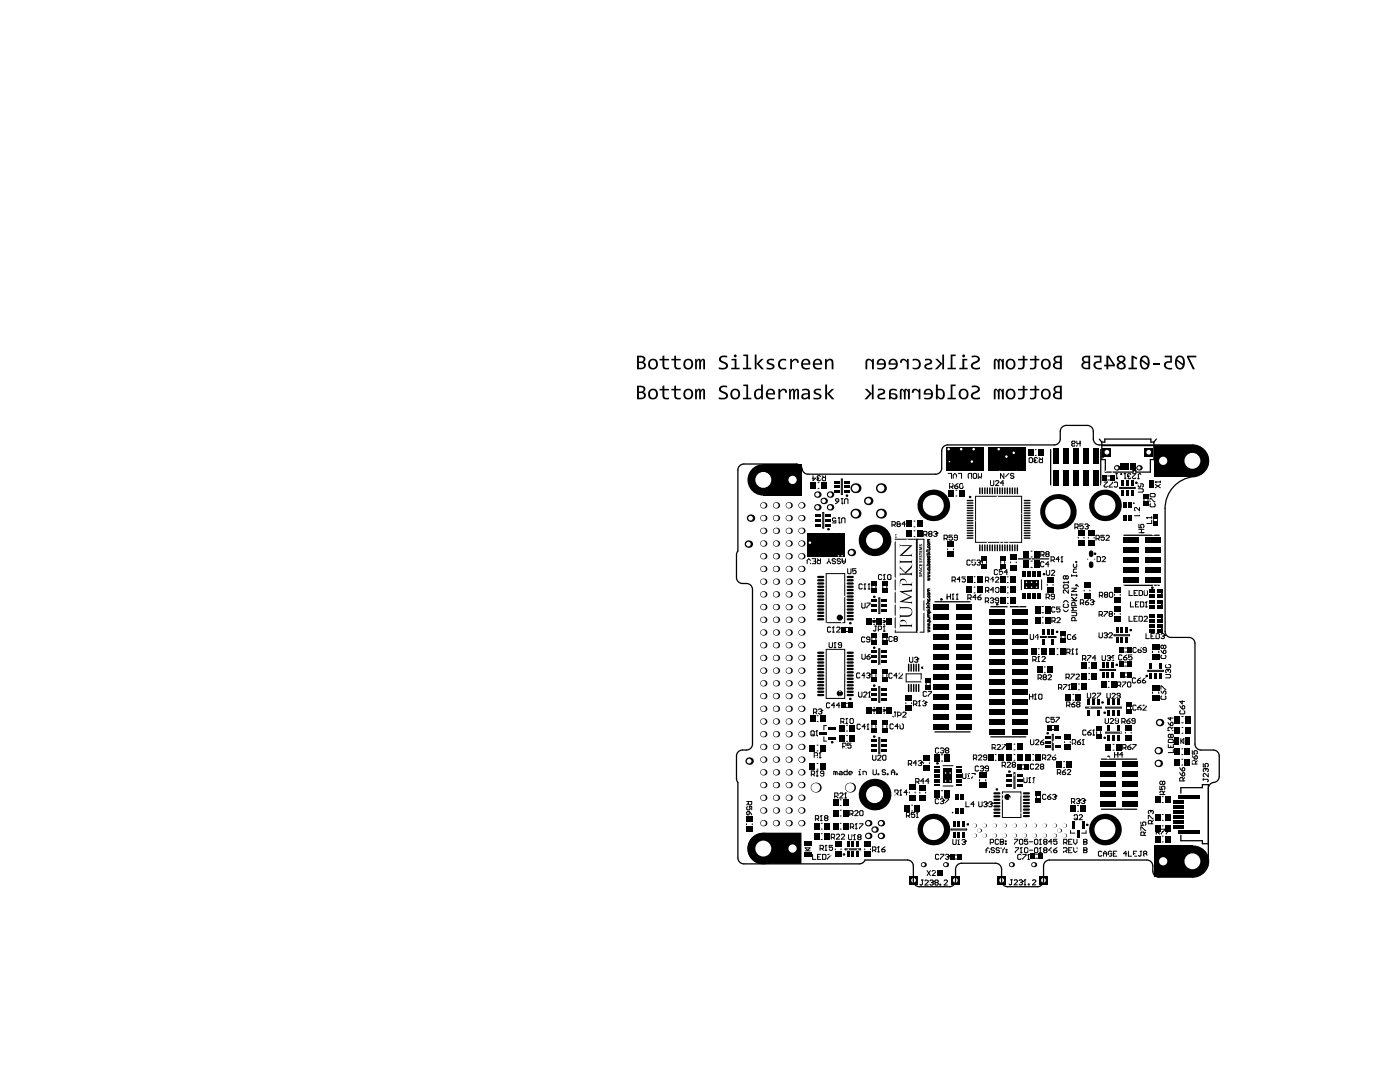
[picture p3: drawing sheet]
<svg xmlns="http://www.w3.org/2000/svg" width="279mm" height="216mm" viewBox="0 0 279 216" stroke-linecap="round" stroke-linejoin="round" font-family="sans-serif">
<g fill="none" stroke="#000" stroke-width=".25">
<path d="M209.7 89.7v7.1M219.4 87.6l.5 .6M219.7 89.7v7.1M219.9 88.2h.6v-.6h9.2v.6h.6M219.9 88.2v3.5h.7v2.5h5.5v-.3h.6v.3h2.9v-2.5h.7v-3.5M219.9 88.9h10.4M230.8 87.6l-.5 .6M203.2 111.5h6.1M224.3 116.8h7.1M224.3 106.8h7.1M186.6 120.1h7M197.7 121.1h7"/>
<path d="M186.6 146h7M197.7 147h7M219.8 151.5h7.1M235.7 158.3v-1.1h4.3v-.6h1.2v11.8h-1.2v-.6h-4.3v-1.1M219.8 161.5h7.1"/>
<circle cx="169" cy="98.9" r=".12"/>
<circle cx="193.6" cy="99.2" r=".12"/>
<circle cx="220.2" cy="91.1" r=".12"/>
<circle cx="226.8" cy="96.3" r=".12"/>
<circle cx="165.3" cy="105.6" r=".12"/>
<circle cx="174.5" cy="119.1" r=".12"/>
<circle cx="187.9" cy="119.6" r=".12"/>
<circle cx="208.4" cy="114.6" r=".12"/>
<circle cx="218.5" cy="110.5" r=".12"/>
<circle cx="230" cy="117.3" r=".12"/>
<circle cx="169.7" cy="124.3" r=".12"/>
<circle cx="169.7" cy="139.5" r=".12"/>
<circle cx="174.5" cy="129.2" r=".12"/>
<circle cx="174.5" cy="136.8" r=".12"/>
<circle cx="184.1" cy="133.2" r=".12"/>
<circle cx="199" cy="120.6" r=".12"/>
<circle cx="211" cy="126.1" r=".12"/>
<circle cx="222.9" cy="132.7" r=".12"/>
<circle cx="225.7" cy="125.7" r=".12"/>
<circle cx="228.9" cy="134.9" r=".12"/>
<circle cx="166.1" cy="148.1" r=".12"/>
<circle cx="174.5" cy="147" r=".12"/>
<circle cx="187.1" cy="152.3" r=".12"/>
<circle cx="198.9" cy="157.5" r=".12"/>
<circle cx="201.4" cy="154" r=".12"/>
<circle cx="209.1" cy="146.3" r=".12"/>
<circle cx="220" cy="140.2" r=".12"/>
<circle cx="220.5" cy="147.2" r=".12"/>
<circle cx="220.5" cy="142.2" r=".12"/>
<circle cx="221.2" cy="151" r=".12"/>
<circle cx="168.4" cy="170.5" r=".12"/>
<circle cx="193.1" cy="164.5" r=".12"/>
<circle cx="217" cy="164.6" r=".12"/>
</g>
<g fill="none" stroke="#000" stroke-width=".2">
<path d="M162.3 94.9v1l.5-.5h-.7M163.1 95.6h.1M163.1 95.6l.2 .3h.3l.2-.1M163.3 95.4h.1M163.3 95.4l-.2 .2M163.3 96.3h.2M163.3 97.4h.2M163.8 95.1l-.2-.2h-.3l-.2 .2 .2 .3M164.1 94.9l.3 .4M164.8 94.9v1h-.5l-.2-.1v-.4l.2-.1h.5M166.7 99.7l.2-.2h.3l.2 .2v.3h-.5zM167.9 99.5h.3"/>
<path d="M167.9 95.6h.2v3.1h-.2zM168.1 99.5v1M189.2 94.5h.7v1M189.5 97.2h.5l.2-.2v-.3l-.2-.2h-.5v1M189.9 97.2l.3 .3M190.2 95.5v-.7l.4-.3 .3 .3v.7M190.5 97h.5l.2 .3-.2 .2h-.3l-.2-.2zM190.8 99h.2M190.8 97.8h.2M191.2 96.5l-.7 .5M191.2 94.5h.7v1M191.5 96.7l.2-.2h.3l.2 .2v.6l-.2 .2h-.3l-.2-.2z"/>
<path d="M193.2 94.6l.2-.1h.5v1h-.5l-.2-.2zM194.2 94.6l.2-.1h.3l.2 .1v.7l-.2 .2h-.3l-.2-.2zM194.7 99h9.2v9.2h-9.2zM195.2 94.5v1l.4-.4 .3 .4v-1M197.7 95.9v.8l.1 .2h.4l.1-.2v-.8M198.7 96.1l.1-.2h.4l.1 .2v.1l-.6 .7h.6M200.3 96.4h-.6l.5-.5v1M200.3 94.5v1l-.6-1v1M201.3 94.5l-.6 .6M202.3 94.6l-.1-.1h-.4l-.1 .3 .1 .2h.4l.1 .3-.1 .2h-.4l-.1-.2M205.4 91.5l.1-.2h.4l.1 .2v.7l-.1 .1h-.4l-.1-.1zM206.4 92h.1"/>
<path d="M206.4 92l.1 .3h.4l.1-.1M206.5 91.8l-.1 .2M206.5 91.8h.2M206.6 90.9h.2M206.6 89.7h.2M207 91.5l-.1-.2h-.4l-.1 .2 .1 .3M207.4 91.3l.3 .4M208 91.3v1h-.5l-.1-.1v-.4l.1-.1h.5M214.1 88.5l-.2-.1 .2-.4h.3l.2 .2-.2 .3M214.1 88.5l-.2 .2 .2 .3h.3l.2-.1-.2-.4M214.1 88.5h.3M214.9 88.5h.7"/>
<path d="M214.9 88v1M215.6 88v1M220.4 96.2h.6l-.6 .7 .1 .3h.4l.1-.2M221 95h.4M221 95.8h.4M222 96.2v.2l-.6 .6v.2h.6M222.4 96.4l.1-.2h.4l.1 .2v.6l-.1 .2h-.4l-.1-.2M222.7 94.5h.3M222.9 95.5h.1M222.9 94.5v1M223 95.3l-.1 .2M223.4 97.3h3.1v.2h-3.1z"/>
<path d="M223.7 94.5h.2v.2h-.2zM224.4 94.5h.3M224.5 95.5h.1M224.5 94.5v1M224.7 95.3l-.2 .2M225 95.2h.1M225 95.2l.2 .3h.3l.2-.2M225.2 95h.2M225.2 95l-.2 .2M225.7 94.7l-.2-.2h-.3l-.2 .2 .2 .3M226 94.5h.7l-.7 .7 .2 .3h.3l.2-.2M227 95.5h.4"/>
<path d="M227.2 97.5h.8l.2 .2v.3l-.2 .2h-.8M227.7 96.5v.5l-.2 .2-.3-.2v-.3l.1-.2h.7l.2 .2v.3l-.2 .2M227.7 94.7l-.2-.2-.3 .2v.8M228.3 99.6v.4M229.1 99.6v.4M229.5 98.6l.2-.1h.7l.1 .1v.4l-.1 .1h-.7l-.2-.1zM230.6 96.2h.1M230.6 96.7l1 .6M230.6 96.2h1M230.6 96.2l.1 .1M231.6 96.7l-1 .6M231.6 96v.3"/>
<path d="M161.1 112.5v-.7l.3-.3 .4 .3v.7M162.1 111.5h.6v1h-.6M162.4 112h.3M163.1 111.5l.3 .3M163.7 111.5v1h-.5l-.1-.2v-.3l.1-.2h.5M164.2 102.3h.2v3.1h-.2zM164.9 114.5h3.7v9.7h-3.7zM165.4 112l.3 .5M165.4 112l-.3 .5M165.4 111.5v.5M166.7 111.6l-.1-.1h-.4l-.1 .1 .1 .4h.4l.1 .1-.1 .4h-.4l-.1-.2M166.8 103.5l-.2-.2h-.3l-.2 .2v.3l.2 .2 .5-.2v.5h-.7"/>
<path d="M167.3 103.3h.3M167.4 100l-.7 .5M167.5 104.3h.1M167.5 103.3v1M167.6 104.2l-.1 .1M167.7 111.6l-.1-.1h-.4l-.1 .1 .1 .4h.4l.1 .1-.1 .4h-.4l-.1-.2M168 104.3v-.8l.1-.2h.4l.1 .2v.8M168.1 100.5h.1M168.1 112h.6M168.1 111.5v.6l.3 .4 .3-.4v-.6M168.2 100.3l-.1 .2M168.6 100.5v-.8l.1-.2h.4l.1 .2v.8"/>
<path d="M169.2 113.5v.8l.1 .2h.4l.1-.2v-.8M170.8 113.5h-.6v.5l.3-.2 .3 .2v.3l-.1 .2h-.4l-.1-.2M172.1 116.7l-.2-.2h-.3l-.2 .2v.7l.2 .1h.3l.2-.1M172.4 117.5h.4M172.6 116.5h.1M172.6 116.5v1M172.6 116.5l-.2 .2M173.3 117.5h.3M173.4 116.5h.1M173.4 116.5v1M173.4 116.5l-.1 .2M174 116.9v.4"/>
<path d="M174.8 116.9v.4M175.4 119.3h.2v3.1h-.2zM176 114.8l-.2-.2h-.3l-.2 .2v.7l.2 .1h.3l.2-.1M176.2 116.9v.4M176.3 115.6h.3M176.5 114.6h.1M176.5 114.6v1M176.5 114.6l-.2 .2M177 116.9v.4M177.1 114.8l.2-.2h.3l.2 .2v.7l-.2 .1h-.3l-.2-.1zM178 104.7h.5l.2-.1v-.4l-.2-.1h-.5v1M178.3 104.7l.4 .4"/>
<path d="M178.7 107.6h5.7v18.5h-5.7zM179.2 104.6l-.2 .1 .2 .4h.3l.2-.2-.2-.3M179.2 104.6h.3M179.2 104.6l-.2-.2 .2-.3h.3l.2 .1-.2 .4M180.7 104.6h-.7l.5-.5v1M182.4 107.1h.2M182.4 105.1h.2M182.4 105.9h.2M182.4 104h.2M182.9 107.6v18.5M183.1 107.6v18.5M184.3 106.7h.5l.2-.2v-.3l-.2-.2h-.5v1"/>
<path d="M184.7 106.7l.3 .3M185 109.9h.1M185 112.8h.6M185 110.5h.6M185.2 110h.4M185.2 110.2l.3 .3M185.2 109.6v.2M185.2 110.6v.2M185.2 118.2h.4M185.2 115.4l.4 .1-.4 .1 .4 .1-.4 .1M185.2 114.7l.4 .1-.4 .2 .4 .1-.4 .1M185.2 114.1l.4 .1-.4 .1 .4 .2-.4 .1"/>
<path d="M185.2 112.9h.4M185.2 111h.4M185.2 108.3h.4M185.2 112l.1-.1v.4zM185.2 109a.2 .2 0 0 0 0 .2 .2 .2 0 0 0 .3 0 .2 .2 0 0 0 0-.2M185.2 111a.2 .2 0 0 0 0 .3 .2 .2 0 0 0 .3 0 .2 .2 0 0 0 0-.3M185.2 111.5v.3l.3-.3v.3M185.2 112.8a.2 .2 0 0 1 0-.3 .2 .2 0 0 1 .3 0 .2 .2 0 0 1 0 .3M185.2 113.4a.2 .2 0 0 0 0 .3 .2 .2 0 0 0 .3 0 .2 .2 0 0 0 0-.3M185.2 118.8a.2 .2 0 0 0 0 .3 .2 .2 0 0 0 .3 0 .2 .2 0 0 0 0-.3M185.2 119.5a.2 .2 0 0 0 0 .3 .2 .2 0 0 0 .3 0 .2 .2 0 0 0 0-.3M185.3 108l-.1 .1 .1 .2"/>
<path d="M185.3 117.8l-.1 .1 .1 .3M185.3 117.8h.3M185.3 108h.3M185.5 112.9v.3l-.3 .1M185.5 111.9l.1 .2-.3 .2M185.5 106.5l-.2-.1 .2-.4h.3l.2 .2-.2 .3M185.5 106.5l-.2 .2 .2 .3h.3l.2-.1-.2-.4M185.5 106.5h.3M185.5 119.3h.1M185.5 113.9h.1M185.5 109.4h.1M185.5 109.4l.1 .1"/>
<path d="M185.6 107.6l-.4 .1 .1 .3M185.6 117.5h-.4l.1 .3M185.6 109.6l-.1 .1h-.5M185.6 110.6l-.1 .1h-.5M185.6 113.9l-.1 .1M185.6 110.2l-.3 .2M186.3 106.2l.2-.2h.3l.2 .4M186.7 106.5h.1M186.8 106.5l.2 .2-.2 .3h-.3l-.2-.1M187 106.4h.1M187 106.4l-.2 .1M188.4 107.5h.5l.2-.2v-.3l-.2-.2h-.5v1"/>
<path d="M188.7 107.5l.4 .3M189 119.1h.7M189 118.6v1M189.1 109.5v.2M189.7 118.6v1M190 115.8h.5l.2-.2v-.3l-.2-.2h-.5v1M190 119.6h.3M190.1 106.8h-.7v.5l.3-.2 .4 .2v.3l-.2 .2h-.3l-.2-.2M190.2 118.6h.1M190.2 118.6v1M190.2 118.6l-.2 .1M190.3 109.5v.2"/>
<path d="M190.3 115.8l.4 .3M190.8 119.6h.4M191 118.6h.1M191 118.6v1M191 118.6l-.2 .1M191.1 107.3h-.5l-.2-.2 .2-.3h.3l.2 .2v.6l-.2 .2h-.3l-.2-.2M191.7 115.6h-.7l.5-.5v1M192.7 115.1h-.7v.5l.3-.1 .4 .1v.4l-.2 .1h-.3l-.2-.1M193.2 119.3h.4l.2-.1v-.4l-.2-.1h-.4v1M193.5 119.3l.3 .4M193.6 111.9l-.1-.1h-.4l-.1 .1v.7l.1 .2h.4l.1-.2M194.4 118.3h.2"/>
<path d="M194.4 117.2h.2M194.4 116.2h.2M194.4 115.1h.2M194.6 111.8h-.6v.5l.3-.2 .3 .2v.3l-.1 .2h-.4l-.1-.2M194.8 119.2h-.7l.5-.5v1M195 111.9l.1-.1h.4l.1 .3M195.1 119.2h.5l.2 .3-.2 .2h-.3l-.2-.2zM195.3 112.3h.2M195.5 112.3l.1 .1-.1 .4h-.4l-.1-.2M195.6 112.1h.1M195.6 112.1l-.1 .2M195.8 118.7l-.7 .5"/>
<path d="M196.1 112v.4M196.6 120h.5l.2-.2v-.3l-.2-.2h-.5v1M196.7 115.8h.5l.1-.1v-.4l-.1-.1h-.5v1M196.7 117.9h.5l.2-.2v-.3l-.2-.2h-.5v1M196.9 112v.4M197 120l.3 .3M197 115.8l.3 .4M197 117.9l.4 .3M197.6 119.5l.2-.2h.3l.2 .3M198 119.8h.1M198.1 119.8l.2 .2-.2 .3h-.3l-.2-.2M198.3 119.6h.1"/>
<path d="M198.3 119.6l-.2 .2M198.3 115.7h-.6l.5-.5v1M198.4 117.7h-.7l.5-.5v1M198.7 115.3l.1-.1h.4l.1 .1v.2l-.6 .7h.6M198.9 117.2h.3l.2 .2v.7l-.2 .1h-.3l-.2-.1v-.7zM199.1 113.8l-.2-.1h-.3l-.2 .1v.7l.2 .2h.3l.2-.2M199.3 119.8h-.5l-.2-.2 .2-.3h.3l.2 .2v.6l-.2 .2h-.3l-.2-.2M199.7 112v.4M200.1 113.7h-.7v.5l.4-.2 .3 .2v.3l-.2 .2h-.3l-.2-.2M200.5 112v.4M201 118.3h.2M201 119.2h.2"/>
<path d="M201 116.2h.2M201 117.2h.2M201 115.1h.2M201.1 114.2h-.7l.5-.5v1M201.7 112.1v.2M202.8 112.1v.2M203.8 115.7v2M205.7 113.2h.3M205.7 112h.3M205.8 111.1h.2M205.8 110h.2M207.7 110.7h.5l.2-.1v-.4l-.2-.1h-.5v1"/>
<path d="M207.9 115.7v2M208 110.7l.4 .4M208.3 112.3l-.1-.2h-.4l-.1 .2v.6l.1 .2h.4l.1-.2M208.8 119.2h.5l.1-.2v-.3l-.1-.2h-.5v1M208.8 113.8v.8l.2 .2h.3l.2-.2v-.8M208.9 110.6l-.2 .1 .2 .4h.3l.2-.2-.2-.3M208.9 110.6l-.2-.2 .2-.3h.3l.2 .1-.2 .4M208.9 110.6h.3M209 116.6v.2M209.1 119.2l.3 .3M209.3 112.6h-.6l.5-.5v1M209.8 111.8h.5l.1-.2v-.3l-.1-.2h-.5v1"/>
<path d="M209.8 114l.2-.2h.3l.2 .2v.1l-.7 .7h.7M210.1 111.8l.3 .3M210.2 116.6v.2M210.4 119h-.5l-.1-.1 .1-.4h.4l.1 .2v.7l-.1 .1h-.4l-.1-.1M211.4 111.6h-.6l.5-.5v1M211.8 112.1h.3M211.9 111.1h.1M211.9 111.1v1M211.9 111.1l-.1 .2M212.2 116.2h.1M212.2 116.9l.2-.2h.6l.2 .2v.3l-.2 .2h-.6l-.2-.2zM212.2 116.2h1"/>
<path d="M212.2 116.2l.2 .2M212.7 115l.2-.1 .3 .1v.4l-.2 .1-.3-.1M212.7 115l-.2-.1-.3 .1v.4l.2 .1 .3-.1M212.7 115v.4M213.2 117.7v.7l-.7-.7-.3 .2v.3l.2 .2M213.2 116v.4M213.9 118.7h1M213.9 119.2l.7 .7M213.9 114.7v.3M213.9 118.5v.4M213.9 119.9h1M213.9 117.4h1l-1 .6h1"/>
<path d="M213.9 114.9h1M214.2 112.5v.5l.2 .2h.3l.2-.2v-.5M214.5 105.2h.5l.2-.1v-.4l-.2-.1h-.5v1M214.7 112h.2v.2h-.2zM214.7 116.7h.2v.2h-.2zM214.8 105.2l.4 .4M214.9 114.7v.3M214.9 118.5v.4M214.9 116.7l.3 .3M214.9 119.2l-.5 .5M214.9 113.5h-.5l-.2 .2v.5h.7M215.2 107.2v.2"/>
<path d="M216.2 104.6h-.7v.5l.3-.2 .4 .2v.3l-.2 .2h-.3l-.2-.2M216.3 107.2v.2M216.4 117.7v.2M216.5 104.7l.2-.1h.3l.2 .3M216.8 105.1h.2M217 105.1l.2 .1-.2 .4h-.3l-.2-.2M217.1 111.6h.1M217.2 104.9h.1M217.2 104.9l-.2 .2M217.2 107.2v.2M217.3 119.7l-.7 .5M217.5 117.7v.2"/>
<path d="M217.6 119.8l.2-.1h.3l.2 .3M218.4 107.2v.2M218.5 111.6h.1M218.7 107.5h.5l.2-.2v-.3l-.2-.2h-.5v1M219 111.1h.5l.1 .1v.7l-.1 .2h-.5zM219.1 107.5l.3 .3M219.4 118.8h.5l.2-.1v-.3l-.2-.2h-.5v1M219.7 118.8l.4 .4M220 111.2l.1-.1h.4l.1 .1v.2l-.6 .7h.6M220.4 106.8h-.7v.5l.4-.2 .3 .2v.3l-.2 .2h-.3l-.2-.2M220.6 118.7l-.2 .1 .2 .4h.3l.2-.2-.2-.3M220.6 118.7h.3"/>
<path d="M220.6 118.7l-.2-.2 .2-.3h.3l.2 .2-.2 .3M220.7 107l.2-.2h.3l.2 .2v.1l-.7 .7h.7M221.6 118.2h.3l.2 .2v.6l-.2 .2h-.3l-.2-.2v-.6zM222.4 118.6v.2M223.6 118.6v.2M225.3 117.8v1h.7M226.3 118.3h.4M227 117.8h-.7v1h.7M227.3 104.6v.7h.5l-.2-.3 .2-.4h.3l.2 .2v.3l-.2 .2M227.3 106.3h1M227.3 105.6h1M227.3 117.8h.5l.2 .2v.7l-.2 .1h-.5z"/>
<path d="M227.4 102.2v.7h-1M227.4 101.2v.7l-.7-.7-.3 .2v.3l.2 .2M227.8 105.6v.7M228.3 118l.2-.2h.3l.2 .2v.7l-.2 .1h-.3l-.2-.1zM228.8 103.3h.1M228.8 103.3l.2 .2M228.8 103.3h1M229.5 100.1v-.6l1 .6M229.7 100.5l-.2 .1v.4l.2 .1h.7l.1-.1v-.4l-.1-.1M229.8 103.1v.4M229.8 103.8v.7h-1M230.2 103.6v.3"/>
<path d="M231 103.6v.3M164.9 129.6h3.7v9.8h-3.7zM165.5 128.2v.9l.1 .1h.4l.1-.1v-.9M165.8 125.3l-.2-.2h-.3l-.2 .2v.7l.2 .1h.3l.2-.1M166.1 126.1h.4M166.3 125.1h.1M166.3 125.1v1M166.3 125.1l-.2 .2M166.5 129.2h.3M166.6 128.2h.1M166.6 128.2v1M166.6 128.2l-.1 .2"/>
<path d="M167 125.3l.1-.2h.4l.1 .2v.2l-.6 .6h.6M168 128.7h-.5l-.2-.1 .2-.4h.3l.2 .2v.7l-.2 .1h-.3l-.2-.1M168.8 125.2h.4M168.8 126h.4M171.4 138.1v.8l.1 .2h.4l.1-.2v-.8M171.6 134.4l-.2-.1h-.3l-.2 .1v.7l.2 .2h.3l.2-.2M172 120.3v.9l.2 .1h.3l.2-.1v-.9M172 130.5v.9l.2 .1h.3l.2-.1v-.9M172.4 138.3l.1-.2h.4l.1 .2v.1l-.6 .7h.6M172.6 127.3l-.2-.2h-.3l-.2 .2v.6l.2 .2h.3l.2-.2M172.6 134.8h-.7l.5-.5v1M172.9 134.4l.2-.1h.3l.2 .3"/>
<path d="M173 120.3h.7l-.7 1M173 131h.5l.2 .4-.2 .1h-.3l-.2-.1zM173.3 134.8h.1M173.4 139.1h.3M173.4 134.8l.2 .1-.2 .4h-.3l-.2-.2M173.5 138.1h.1M173.5 138.1v1M173.5 138.1l-.1 .2M173.6 127.6h-.5l-.2-.2 .2-.3h.3l.2 .2v.6l-.2 .2h-.3l-.2-.2M173.6 134.6h.1M173.6 134.6l-.2 .2M173.7 130.5l-.7 .5"/>
<path d="M174 127.3v.4M174 134.6v.4M174.2 123.8h.5v.3l-.4 .1zM174.4 124.6h.2M174.4 123.4h.2M174.4 123.8h.1M174.4 123.8v.3M174.6 124.9h.4M174.8 124.9v.9l-.2 .1-.3-.1M174.8 127.3v.4M174.8 134.6v.4M175.3 125.6h.5l.1-.2v-.3l-.1-.2h-.5v1"/>
<path d="M175.4 129.5h.2v3.1h-.2zM175.4 137h.2v3.1h-.2zM176.2 127.3v.4M176.2 134.6v.4M176.2 123.8h.4l.1 .2-.1 .2h-.4M176.3 125.9h.3M176.4 124.6h.2M176.4 123.4h.2M176.4 124.9h.1M176.4 124.9v1M176.4 124.9l-.1 .2M176.5 123.8v.4"/>
<path d="M177 127.3v.4M177 134.6v.4M178.1 134.5l-.2-.2h-.3l-.2 .2v.7l.2 .1h.3l.2-.1M178.1 127.2l-.2-.2h-.3l-.2 .2v.6l.2 .2h.3l.2-.2M178.6 127.5l-.2-.2 .2-.3h.3l.2 .2-.2 .3M178.6 127.5l-.2 .2 .2 .3h.3l.2-.2-.2-.3M178.6 127.5h.3M179.1 134.8h-.7l.5-.5v1M179.4 134.5l.2-.2h.3l.2 .2v.2l-.7 .6h.7M180.8 134.5h3v1.6h-3zM181.5 131.1v.9l.2 .1h.3l.2-.1v-.9M182.5 131.3l.2-.2h.3l.2 .4"/>
<path d="M182.8 131.6h.2M183 131.6l.2 .2-.2 .3h-.3l-.2-.1M183.2 131.5h.1M183.2 131.5l-.2 .1M183.5 139.8h.1M183.5 139.8l-.2 .2M183.5 139.8v1M184.8 136.3v.4M184.9 138.1l-.2-.1h-.3l-.2 .1v.7l.2 .2h.3l.2-.2M184.9 121.2h.1M185 120.5h.1M185 121.7h.6"/>
<path d="M185.2 122.2h.6M185.2 125.6l.4 .2-.4 .1 .4 .1-.4 .1M185.2 125l.4 .1-.4 .2 .4 .1-.4 .1M185.2 124.4l.4 .1-.4 .1 .4 .2-.4 .1M185.2 124.1h.6M185.2 123.2h.4M185.2 123.1h.4M185.2 121.4l.3 .3M185.2 121.2h.4M185.2 121.1h.4M185.2 120.5h.4M185.2 120.4h.4"/>
<path d="M185.2 138h.7l-.7 1M185.2 124.1a.2 .2 0 0 1 0-.3 .2 .2 0 0 1 .3 0 .2 .2 0 0 1 0 .3M185.2 122.2a.2 .2 0 0 1 0-.3 .2 .2 0 0 1 .3 0 .2 .2 0 0 1 0 .3M185.3 122.7l-.1 .1 .1 .3M185.3 122.7h.3M185.5 123.2v.3l-.3 .1M185.5 124.2h.1M185.6 124.2l-.1 .1M185.6 120l-.4 .1 .1 .3M185.6 120.8h-.4l.1 .3M185.6 122.4l-.4 .1 .1 .2M185.6 121.4l-.3 .2"/>
<path d="M185.6 136.3v.4M201 120.4h.2M205.5 138.5v1M205.5 139h.6M205.6 126.6v.8l.2 .2h.3l.2-.2v-.8M206.1 131.7h.5l.2-.2v-.3l-.2-.2h-.5v1M206.1 138.5v1M206.5 131.7l.3 .3M206.5 139.5h.3M206.6 138.5h.1M206.6 138.5v1M206.6 138.5l-.1 .2"/>
<path d="M207.1 132h.3M207.2 135.3h.5l.1-.2v-.3l-.1-.2h-.5v1M207.2 130.6h.2M207.2 129.5h.2M207.3 127.1h-.7l.5-.5v1M207.3 131h.1M207.3 131l-.2 .2M207.3 131v1M207.3 138.7l.2-.2h.3l.2 .2v.7l-.2 .1h-.3l-.2-.1zM207.5 135.3l.3 .3M207.6 127h3.1v.2h-3.1zM207.9 121h.3"/>
<path d="M207.9 122.3h.3M207.9 131.2l.2-.2h.3l.2 .2v.1l-.7 .7h.7M208 123.2h.2M208 124.3h.2M208.3 135.1l-.1-.1 .1-.4h.4l.1 .2-.1 .3M208.3 135.1l-.1 .2 .1 .3h.4l.1-.1-.1-.4M208.3 135.1h.4M208.4 133.1h.2M208.4 134.2h.2M209.2 134.8l.1-.2h.4l.1 .2v.2l-.6 .6h.6M209.9 123.9h.5l.2-.2v-.3l-.2-.2h-.5v1M210.3 123.9l.3 .3"/>
<path d="M210.6 121.3l-.2-.2h-.3l-.2 .2v.7l.2 .1h.3l.2-.1M210.9 123.4l.2-.2h.3l.2 .2v.2l-.7 .6h.7M211 130.6h.2M211 129.5h.2M211.2 137.3h.5l.2-.2v-.3l-.2-.2h-.5v1M211.5 121.1h-.6v.5l.3-.1 .3 .1v.4l-.1 .1h-.3l-.2-.1M211.6 137.3l.3 .3M211.8 126.9v.4M212.2 120.2l.3-.3h.4l.3 .3M212.2 121.7l.3 .3h.4l.3-.3M212.2 136.6h.7l-.7 1M212.4 120.5l-.2 .2v.3l.2 .2h.6l.2-.2v-.3l-.2-.2"/>
<path d="M212.6 126.9v.4M212.7 135.2h.5l.2-.2v-.3l-.2-.2h-.5v1M212.9 130.2h.5l.2-.2v-.3l-.2-.2h-.5v1M213.1 135.2l.3 .3M213.2 130.2l.4 .3M213.2 137.6h.4M213.4 136.6h.1M213.4 136.6v1M213.4 136.6l-.2 .2M213.7 126.8l-.2-.2h-.3l-.2 .2v.6l.2 .2h.3l.2-.2M213.7 134.5h.7l-.7 1M213.9 122.2h.8l.2 .2v.3l-.2 .2h-.8"/>
<path d="M213.9 130.5h.3M214 127.1h.5l.2 .3-.2 .2h-.3l-.2-.2zM214.1 129.5h.1M214.1 129.5v1M214.1 129.5l-.2 .2M214.1 138.6h.2M214.1 139.7h.2M214.6 123.9v-.5l-.2-.2h-.3l-.2 .2v.5h1M214.6 120.9v-.5l-.2-.2h-.3l-.2 .2v.5h1M214.7 126.6l-.7 .5M214.7 130.5h.4M214.7 134.7l.2-.2h.3l.2 .2v.1l-.7 .7h.7"/>
<path d="M214.9 121.2h-1l.3 .3-.3 .4h1M214.9 129.5h.1M214.9 129.5v1M214.9 129.5l-.2 .2M215.2 137.6h.2M215.2 136.5h.2M215.6 120.3h.5l.2-.1v-.4l-.2-.1h-.5v1M215.9 120.3l.4 .4M216 131.5h.5l.2-.2v-.3l-.2-.2h-.5v1M216.4 131.5l.3 .3M216.6 120.2h.5l.2 .3-.2 .2h-.3l-.2-.2zM217 138.3v.8l.2 .2h.3l.2-.2v-.8"/>
<path d="M217 130.8h.7l-.7 1M217.3 135.6h.2M217.3 133.3h.2M217.3 132.1h.2M217.3 134.4h.2M217.9 120.2h.2M218 138.5l.2-.2h.3l.2 .2v.1l-.7 .7h.7M218.1 120.2l.2 .1-.2 .4h-.3l-.2-.2M218.3 120h.1M218.3 120l-.2 .2M218.7 131.3h-.7l.5-.5v1M219 138.3h.7l-.7 1"/>
<path d="M219.3 126.3v.8l.2 .2h.3l.2-.2v-.8M219.4 122.7h.4l.2-.2v-.3l-.2-.2h-.4v1M219.5 133.6h3.1v.2h-3.1zM219.7 122.7l.3 .3M219.9 130.8v.8l.2 .2h.3l.2-.2v-.8M220.3 126.4l.2-.1h.3l.2 .3M220.3 122h.7l-.7 1M220.7 126.8h.1M220.8 126.8l.2 .1-.2 .4h-.3l-.2-.2M220.9 138.3v.9l.2 .1h.3l.2-.1v-.9M220.9 131l.2-.2h.3l.2 .3M221 126.6h.1"/>
<path d="M221 126.6l-.2 .2M221.2 137.1h.2M221.2 136h.2M221.3 131.3h.1M221.3 126.4l.2-.1h.3l.2 .1v.2l-.7 .7h.7M221.4 131.3l.2 .2-.2 .3h-.3l-.2-.2M221.5 122.5l-.2-.2 .2-.3h.3l.2 .2-.2 .3M221.5 122.5l-.2 .2 .2 .3h.3l.2-.2-.2-.3M221.5 122.5h.3M221.6 131.1h.1M221.6 131.1l-.2 .2M221.9 138.5l.2-.2h.3l.2 .2v.2l-.7 .6h.7"/>
<path d="M221.9 131.8h.4M222.1 130.8h.1M222.1 130.8v1M222.1 130.8l-.2 .2M222.3 126.7h3.1v.2h-3.1zM222.4 122.4v.2M223 136.7h.5l.2-.1v-.4l-.2-.1h-.5v1M223.1 138.8l-.2-.1 .2-.4h.3l.2 .2-.2 .3M223.1 138.8l-.2 .2 .2 .3h.3l.2-.1-.2-.4M223.1 138.8h.3M223.3 136.7l.4 .4M223.6 122.4v.2"/>
<path d="M223.9 130.8l-.2-.1h-.3l-.2 .1v.7l.2 .2h.3l.2-.2M224 136.1h.7l-.7 1M224.2 131.2h.5l.2 .3-.2 .2h-.3l-.2-.2zM224.4 132.9h.4M224.4 132.1h.4M224.4 130.1h.4M224.4 129.3h.4M224.5 135.1h.4M224.5 134.3h.4M224.9 130.7l-.7 .5M225 136.2l.2-.1h.3l.2 .1v.7l-.2 .2h-.3l-.2-.2zM225.3 123v1h.7"/>
<path d="M225.6 120.1v1h.7M225.9 130.7h-.7v.5l.5-.2 .2 .2v.3l-.2 .2h-.3l-.2-.2M226.3 123.5h.4M226.6 120.6h.3M226.7 135.4l-.2-.1h-.3l-.2 .1v.7l.2 .2h.3l.2-.2M226.8 129.4l-.2-.2h-.3l-.2 .2v.6l.2 .2h.3l.2-.2M227 135.8h.5l.1 .3-.1 .2h-.3l-.2-.2zM227 123h-.7v1h.7M227.1 129.7h.5l.2 .3-.2 .2h-.3l-.2-.2zM227.3 120.1h-.7v1h.7M227.3 123h.5l.2 .1v.7l-.2 .2h-.5zM227.6 120.1h.5l.2 .2v.6l-.2 .2h-.5z"/>
<path d="M227.6 135.3l-.6 .5M227.8 129.2l-.7 .5M228 135.8h.5l.1 .3-.1 .2h-.4l-.1-.2zM228.3 123.1l.2-.1h.3l.2 .1v.2l-.7 .7h.7M228.6 121.1h.3M228.6 135.3l-.6 .5M228.7 126.4v1h.7M228.8 120.1h.1M228.8 120.1v1M228.8 120.1l-.2 .2M228.8 129.7h-.5l-.2-.2 .2-.3h.3l.2 .2v.6l-.2 .2h-.3l-.2-.2M229.1 133.8h3.1v.2h-3.1z"/>
<path d="M229.7 126.9h.3M230 129.9v.3M230 138.1v.3M230.4 126.4h-.7v1h.7M230.7 126.4h.5l.2 .2v.7l-.2 .1h-.5zM231.3 129.9v.3M231.3 138.1v.3M231.7 137.5v-.6l1 .6M231.7 137.9l.5 .6M231.7 129.7l.5 .7M231.7 126.6l.2-.2h.3l.2 .4M231.9 138.9l-.2 .1v.4l.2 .1h.6l.2-.1v-.4l-.2-.1"/>
<path d="M231.9 130.7l-.2 .2v.3l.2 .2h.6l.2-.2v-.3l-.2-.2M232 126.9h.2M232.2 128.9v.3M232.2 129.9l.3-.2 .2 .2v.3l-.2 .2h-.3zM232.2 138l.3-.1 .2 .1v.4l-.2 .1h-.3zM232.2 128.9l-.2-.2-.3 .2v.3l.2 .2 .3-.2M232.2 128.9l.2-.2 .3 .2v.3l-.2 .2-.3-.2M232.2 126.9l.2 .2-.2 .3h-.3l-.2-.1M232.4 126.8h.1M232.4 126.8l-.2 .1M232.6 132.8l.2-.2h.7l.1 .2v.3l-.1 .2h-.7l-.2-.2zM232.6 134.6h.9l.1 .2v.3l-.1 .2h-.9"/>
<path d="M233 133.6h.1M233 133.6l-.4 .2v.3l.2 .2M233 133.6l.1 .2M233.1 133.8l.2-.2 .3 .2v.3l-.1 .2M233.1 133.8v.1M235.9 139.8v.7l-.5-.5h1M149 159.9h1v.5l-.1 .2h-.4l-.1-.2v-.5M161.8 146l.2-.2h.3l.2 .2v.7l-.2 .1h-.3l-.2-.1zM161.9 154.5h.5l.2-.2v-.3l-.2-.2h-.5v1M162.2 146.5l.3 .3M162.2 154.5l.4 .3M162.3 142.1h.5l.2-.1v-.4l-.2-.1h-.5v1"/>
<path d="M162.5 150.9h.5l.2-.2v-.3l-.2-.2h-.5v1M162.7 142.1l.3 .4M162.8 150.9l.4 .3M162.8 146.8h.4M162.9 154.8h.3M163 145.8h.1M163 145.8v1M163 145.8l-.2 .2M163 153.5h.2M163 152.3h.2M163.1 148.7h.2M163.1 149.8h.2"/>
<path d="M163.1 153.8h.1M163.1 153.8l-.2 .2M163.1 153.8v1M163.1 144h.2M163.1 142.8h.2M163.3 141.6l.2-.1h.3l.2 .3M163.5 151.2h.3M163.7 150.2h.1M163.7 150.2l-.2 .2M163.7 150.2v1M163.7 142h.1M163.8 142l.2 .1-.2 .4h-.3l-.2-.2"/>
<path d="M164 141.8h.1M164 141.8l-.2 .2M164.4 154.3h-.5l-.2-.1 .2-.4h.3l.2 .2v.7l-.2 .1h-.3l-.2-.1M164.4 147v.9h.5M164.9 144.8h-.5v.9M165.6 140.4l-.2-.2h-.3l-.2 .2v.7l.2 .1h.3l.2-.1M166.6 158.9h.5l.1-.2v-.3l-.1-.2h-.5v1M166.6 140.7h-.7l.5-.5v1M166.7 154.1v.5M166.7 154.1l-.3-.2v.7M166.7 154.1l.2-.2 .2 .2v.5M166.9 158.9l.3 .3"/>
<path d="M167.6 153.9h.3l.2 .2v.5h-.5l-.2-.2 .2-.1h.5M167.6 158.4l.1-.2h.4l.1 .2v.2l-.6 .6h.6M167.6 140.7h-.7l.5-.5v1M167.7 159.6h.2M167.8 144h.5l.2-.1v-.4l-.2-.1h-.5v1M168.1 144l.4 .4M168.2 148.9h.5l.1-.1v-.3l-.1-.2h-.5v1M168.5 148.9l.3 .4M168.6 159.2h.3M168.7 158.2h.1M168.7 158.2v1M168.7 158.2l-.1 .2"/>
<path d="M168.8 141.1h.4M168.8 140.3h.4M168.8 144.4h.3M168.9 146.8h.2M168.9 147.9h.2M168.9 145.9h.2M168.9 144.7h.2M169 143.4h.1M169 143.4l-.2 .1M169 143.4v1M169.1 153.6v1h-.5l-.2-.2v-.3l.2-.2h.5M169.4 154.3h.7l-.2-.4h-.3l-.2 .2v.3l.2 .2h.3"/>
<path d="M169.6 143.5l.2-.1h.3l.2 .1v.7l-.2 .2h-.3l-.2-.2zM169.8 148.3h-.6v.5l.3-.2 .3 .2v.3l-.1 .2h-.4l-.1-.2M171.4 154.6h.3M171.4 153.9h.2v.7M171.6 153.6h.1M171.7 144.7l-.2-.2h-.3l-.2 .2v.6l.2 .2h.3l.2-.2M172.2 154.6v-.7h.5l.2 .2v.5M172.7 145h-.7l.5-.5v1M173 145.5h.4M173.2 144.5h.1M173.2 144.5l-.2 .2M173.2 144.5v1"/>
<path d="M174 144.8v.4M174.1 150.7v.8l.2 .2h.3l.2-.2v-.8M174.2 141.5h.5v.3l-.4 .1zM174.2 153.6v.8l.2 .2h.3l.2-.2v-.8M174.4 141.1h.2M174.4 142.3h.2M174.4 141.5h.1M174.4 141.5v.3M174.8 144.8v.4M175.1 150.9l.2-.2h.3l.2 .2v.1l-.7 .7h.7M175.2 154.4h.2v.2h-.2zM175.4 147.2h.2v3.1h-.2z"/>
<path d="M176.1 150.9l.2-.2h.3l.2 .2v.6l-.2 .2h-.3l-.2-.2zM176.2 144.8v.4M176.2 141.5h.4l.1 .2-.1 .2h-.4M176.4 141.1h.2M176.4 142.3h.2M176.5 141.5v.4M176.7 153.8l-.1-.2h-.4l-.1 .3 .1 .2h.4l.1 .3-.1 .2h-.4l-.1-.2M177 144.8v.4M177.1 154.4h.1v.2h-.1zM177.9 154.1h.7M177.9 154.6v-.7l.3-.3 .4 .3v.7M178.3 144.6l-.2-.1h-.3l-.2 .1v.7l.2 .2h.3l.2-.2"/>
<path d="M178.5 142.1h.3M178.6 158.3h.5l.2-.2v-.3l-.2-.2h-.5v1M178.7 142.1v.8l-.2 .2-.3-.2M178.9 154.4h.2v.2h-.2zM178.9 158.3l.4 .3M179.2 142.8h.5l.1-.2v-.3l-.1-.2h-.5v1M179.3 145h-.7l.5-.5v1M179.6 158.6h.3M179.6 144.6l.2-.1h.3l.2 .1v.7l-.2 .2h-.3l-.2-.2zM179.8 157.6h.1M179.8 157.6l-.2 .2M179.8 157.6v1"/>
<path d="M180.2 142.3l.1-.2h.4l.1 .2v.1l-.6 .7h.6M180.8 140.2v.2M181.1 158.1h-.7l.5-.5v1M181.3 152.4h.5l.1-.1v-.4l-.1-.1h-.5v1M181.5 158v.2M181.6 152.4l.3 .4M181.9 140.2v.2M182.3 140.5h.5l.2-.2v-.3l-.2-.2h-.5v1M182.6 158v.2M182.6 140.5l.4 .3M182.7 156h.5l.2-.1v-.4l-.2-.1h-.5v1M182.9 152.3h-.6l.5-.5v1"/>
<path d="M183.1 156l.3 .4M183.3 151.9l.1-.1h.4l.1 .3M183.3 140.8h.3M183.6 158.1v.2M183.6 152.3h.2M183.8 152.3l.1 .1-.1 .4h-.4l-.1-.2M183.9 152.1h.1M183.9 152.1l-.1 .2M184.1 140l.2-.2h.3l.2 .4M184.3 152.2v.2M184.4 155.9h-.7l.5-.5v1M184.5 140.3h.1"/>
<path d="M184.6 140.3l.2 .2-.2 .3h-.3l-.2-.1M184.7 158.1v.2M184.8 140.2h.1M184.8 140.2l-.2 .1M185.4 155.9h-.7l.5-.5v1M185.5 152.2v.2M187.3 159.5l-.1-.1h-.4l-.1 .1v.7l.1 .2h.4l.1-.2M187.3 149.4l-.1-.2h-.4l-.1 .2v.7l.1 .1h.4l.1-.1M187.7 159.5l.1-.1h.4l.1 .3M187.7 149.4l.1-.2h.4l.1 .4M187.8 159h.3M187.8 157.8h.3"/>
<path d="M187.8 151.9h.3M187.8 150.6h.3M188 159.9h.2M188 149.7h.2M188.2 159.9l.1 .1-.1 .4h-.4l-.1-.2M188.2 149.7l.1 .2-.1 .3h-.4l-.1-.1M188.2 156.8h2M188.2 152.8h2M188.3 159.7h.1M188.3 159.7l-.1 .2M188.3 149.6h.1M188.3 149.6l-.1 .1"/>
<path d="M188.7 159.4h.6l-.6 1M188.8 149.7l-.1-.1 .1-.4h.4l.1 .2-.1 .3M188.8 149.7l-.1 .2 .1 .3h.4l.1-.1-.1-.4M188.8 149.7h.4M192.1 154.3v.9l.2 .1h.3l.2-.1v-.9M192.8 160v1h.6M193.1 155.3h.3M193.3 154.3h.1M193.3 154.3v1M193.3 154.3l-.2 .2M193.9 154.3h.7l-.7 1M194.3 151.3h.5l.1-.2v-.3l-.1-.2h-.5v1"/>
<path d="M194.6 151.3l.3 .3M195.3 150.8l.1-.2h.4l.1 .2v.2l-.6 .6h.6M195.3 153l-.2-.1h-.3l-.2 .1v.7l.2 .1h.3l.2-.1M195.3 160v.8l.2 .2h.3l.2-.2v-.8M195.5 155.6v.3M195.6 153l.2-.1h.3l.2 .3M196 153.3h.1M196.1 153.3l.2 .2-.2 .3h-.3l-.2-.1M196.3 153.2h.1M196.3 153.2l-.2 .1M196.7 155.6v.3M196.9 151.1h-.5l-.1-.1 .1-.4h.4l.1 .2v.7l-.1 .1h-.4l-.1-.1"/>
<path d="M197.3 153.3h-.5l-.2-.1 .2-.3h.3l.2 .1v.7l-.2 .1h-.3l-.2-.1M198 149.2h.5l.2-.1v-.4l-.2-.1h-.5v1M198.3 149.2l.4 .4M198.6 151.7h.2M198.6 150.6h.2M199 148.7l.2-.1h.3l.2 .1v.2l-.7 .7h.7M200 148.6h.7l-.7 1M200 152.8h.5l.2-.2v-.3l-.2-.2h-.5v1M200 158h3.7v5.1h-3.7zM200.3 152.8l.4 .3M201 152.3l.2-.2h.3l.2 .2v.1l-.7 .7h.7M202.2 152.6l-.2-.2 .2-.3h.3l.2 .2-.2 .3"/>
<path d="M202.2 152.6l-.2 .2 .2 .3h.3l.2-.2-.2-.3M202.2 152.6h.3M202.4 154.2h.2v3.1h-.2zM202.4 149.6h.2M202.4 151.7h.2M202.4 150.6h.2M202.4 148.5h.2M204 153.4h.4M204 152.6h.4M204.3 155.2v.8l.2 .2h.3l.2-.2v-.8M205.3 156.2h.3M205.5 155.2h.1"/>
<path d="M205.5 155.2l-.2 .1M205.5 155.2v1M205.7 147.6v.8l.1 .2h.4l.1-.2v-.8M206.1 151.7h.2M206.1 150.6h.2M206.1 156.2h.4M206.3 152.6l-.2-.1h-.3l-.2 .1v.7l.2 .2h.3l.2-.2M206.3 155.2h.1M206.3 155.2l-.2 .1M206.3 155.2v1M206.6 152.6l.2-.1h.3l.2 .1v.2l-.7 .7h.7M206.7 147.8l.1-.2h.4l.1 .2v.1l-.6 .7h.6"/>
<path d="M206.8 158.8v.4M207.6 158.8v.4M207.7 148.1h.5l.1 .3-.1 .2h-.4l-.1-.2zM207.8 153l-.2-.2 .2-.3h.3l.2 .1-.2 .4M207.8 153l-.2 .1 .2 .4h.3l.2-.2-.2-.3M207.8 153h.3M208 151.3h.5l.2-.2v-.3l-.2-.2h-.5v1M208.3 147.6l-.6 .5M208.4 151.3l.3 .3M208.7 158.7l-.1-.2h-.4l-.1 .2v.6l.1 .2h.4l.1-.2M209 150.8l.2-.2h.3l.2 .2v.2l-.7 .6h.7M209.1 159h.5l.1 .3-.1 .2h-.4l-.1-.2z"/>
<path d="M209.4 143.3l-.1-.2h-.4l-.1 .2v.7l.1 .1h.4l.1-.1M209.7 158.5l-.6 .5M209.9 144.8h.4M209.9 145.6h.4M210 146.5h.2v3.1h-.2zM210 151.1h.5l.2 .4-.2 .1h-.3l-.2-.1zM210.1 158.7l.1-.2h.4l.1 .3M210.4 159h.2M210.4 143.1h-.6v.5l.3-.1 .3 .1v.4l-.1 .1h-.4l-.1-.1M210.6 159l.1 .2-.1 .3h-.4l-.1-.2M210.7 150.6l-.7 .5M210.7 158.8h.1"/>
<path d="M210.7 158.8l-.1 .2M210.8 143.1h.6l-.6 1M211 154.2h.5l.2-.1v-.4l-.2-.1h-.5v1M211.3 154.2l.4 .4M212 154.1h.5l.2 .3-.2 .2h-.3l-.2-.2zM212.3 153.1h.2M212.3 152h.2M212.4 148v.2M212.7 153.6l-.7 .5M212.9 140.7h.5l.1-.1v-.4l-.1-.1h-.5v1M213 153.7l.2-.1h.3l.2 .1v.2l-.7 .7h.7M213.2 140.7l.3 .4"/>
<path d="M213.6 148v.2M213.9 140.6h.5l.1 .3-.1 .2h-.4l-.1-.2zM214 148.2h.5l.2-.1v-.4l-.2-.1h-.5v1M214.3 148.2l.4 .4M214.5 140.1l-.6 .5M214.8 159.5l.2-.2h.3l.2 .4M215 148.1h.5l.2 .3-.2 .2h-.3l-.2-.2zM215 140.6l-.1 .1 .1 .4h.4l.1-.2-.1-.3M215 140.6l-.1-.2 .1-.3h.4l.1 .1-.1 .4M215 140.6h.4M215.2 159.8h.1M215.3 159.8l.2 .2-.2 .3h-.3l-.2-.1"/>
<path d="M215.5 159.7h.1M215.5 159.7l-.2 .1M215.7 147.6l-.7 .5M215.8 159.5l.2-.2h.3l.2 .4M216 148.6h.3M216.2 159.8h.1M216.2 147.6h.1M216.2 147.6v1M216.2 147.6l-.2 .1M216.3 159.8l.2 .2-.2 .3h-.3l-.2-.1M216.5 159.7h.1M216.5 159.7l-.2 .1"/>
<path d="M216.7 141.1h3.1v.2h-3.1zM216.8 145.8l-.2-.1h-.3l-.2 .1v.7l.2 .2h.3l.2-.2M217.1 146.2h.5l.2 .3-.2 .2h-.3l-.2-.2zM217.8 145.7l-.7 .5M218.1 146.7h.3M218.3 145.7h.1M218.3 145.7l-.2 .1M218.3 145.7v1M218.9 146v.4M219.7 146v.4M220.6 143.4v.8l.1 .2h.4l.1-.2v-.8M220.7 146.1h3.1v.2h-3.1z"/>
<path d="M220.7 141.1h3.1v.2h-3.1zM221.6 143.5l.1-.1h.4l.1 .1v.2l-.6 .7h.6M222.1 149.7h.2M222.1 148.5h.2M222.4 150.1v1M222.4 150.6h.7M223.1 150.1v1M223.2 143.9h-.5l-.1-.2 .1-.3h.4l.1 .1v.7l-.1 .2h-.4l-.1-.2M223.9 144h.5l.1-.1v-.4l-.1-.1h-.5v1M224.1 149.2h.5l.1-.1v-.4l-.1-.1h-.5v1M224.1 150.6h-.7l.5-.5v1M224.2 144l.3 .4"/>
<path d="M224.4 149.2l.3 .4M224.6 146.1v.2M224.8 141v.4M224.9 143.9h.5l.1 .3-.1 .2h-.4l-.1-.2zM225.1 149.1h.5l.1 .3-.1 .2h-.4l-.1-.2zM225.5 143.4l-.6 .5M225.6 141v.4M225.7 148.6l-.6 .5M225.7 146.1v.2M226.1 148.6h.6l-.6 1M226.5 143.9h-.5l-.1-.2 .1-.3h.4l.1 .1v.7l-.1 .2h-.4l-.1-.2M226.8 140.9l-.2-.2h-.3l-.2 .2v.6l.2 .2h.3l.2-.2"/>
<path d="M227.1 141.2h.5l.2 .3-.2 .2h-.3l-.2-.2zM227.8 140.7l-.7 .5M228.1 140.9l.2-.2h.3l.2 .2v.1l-.7 .7h.7M231.5 156.9v.6h.5l-.2-.3 .2-.3h.3l.2 .1v.4l-.2 .1M232 159h.1M232 156l-.2-.1-.3 .1v.4l.1 .1 .4-.1M232 156l.1-.1 .4 .1v.4l-.2 .1-.3-.1M232 156v.4M232.1 158.5v-.5l-.1-.1h-.4l-.1 .1v.5h1M232.5 157.9l-.4 .3M233.1 144.1l.5 .7M233.2 147.7l.1-.2h.7l.2 .2v.5h-1z"/>
<path d="M233.2 148.5v.7h1v-.7M233.6 144.3l.3-.2 .2 .2v.3l-.2 .2h-.3zM233.6 143.1v.7l-.5-.5h1M233.7 146.7l-.2-.2-.3 .2v.3l.1 .2 .4-.2M233.7 146.7l.1-.2 .4 .2v.3l-.2 .2-.3-.2M233.7 146.7v.3M233.7 148.8v.4M233.8 145.8v-.5l-.2-.2h-.3l-.2 .2v.5h1M234.1 145.1l-.3 .3M234.2 149.5v.7h-1M235.4 154.2l.5 .6M235.4 153.2l.5 .6"/>
<path d="M235.4 140.8l.5 .7M235.6 141.8l-.2 .2v.3l.2 .2h.7l.1-.2v-.3l-.1-.2M235.7 147.4v1M235.8 144.2h.3M235.8 143h.3M235.9 151.5h.2M235.9 149.4h.2M235.9 152.6h.2M235.9 150.6h.2M235.9 146.3h.2M235.9 145.2h.2M235.9 154.3l.4-.1 .1 .1v.4l-.1 .1h-.4z"/>
<path d="M235.9 141l.4-.2 .1 .2v.3l-.1 .2h-.4zM235.9 153.3l.4-.1 .1 .1v.4l-.1 .1h-.4zM236.1 155.8v-.5l-.2-.1h-.3l-.2 .1v.5h1M236.3 147.4l-.1 1-.4-.5zM236.4 155.2l-.3 .3M238 149.8v.7h.5l-.2-.4 .2-.3h.3l.2 .2v.3l-.2 .2M238 150.8l.5 .7M238.5 151l.3-.2 .2 .2v.3l-.2 .2h-.3zM238.6 152.5v-.5l-.1-.2h-.4l-.1 .2v.5h1M239 151.8l-.4 .3M240.1 152.3v.7h.5l-.1-.3 .1-.4h.4l.1 .2v.3l-.1 .2M240.1 155.3v.4"/>
<path d="M240.1 155.5h.9l.1 .2-.1 .3M240.5 153.3h.1M240.5 153.3l-.4 .2v.3l.2 .2M240.5 153.3l.1 .2M240.6 153.5l.2-.2 .3 .2v.3l-.1 .2M240.6 153.5v.2M241.1 154.3v.7l-.6-.7-.4 .2v.3l.2 .2M149 164.4v.2M149 162.1l.2-.2h.3v.5l-.1 .2-.4-.2zM149.2 160.9l-.2 .2v.3l.2 .2h.3l.2-.2-.2-.5h.5v.7M149.4 160.3l-.4 .3M149.5 161.9l.5 .7"/>
<path d="M150.1 164.4v.2M160.7 169.2h1l-.5 .5zM160.7 169.8h1M162.2 170.5v1h.6M162.7 163.4h.5l.2-.2v-.3l-.2-.2h-.5v1M163.1 163.4l.3 .3M163.2 171h.3M163.7 169.3h.5l.1-.1v-.4l-.1-.1h-.5v1M163.7 163.7h.4M163.8 170.5h-.6v1h.6M163.9 162.7h.1M163.9 162.7l-.2 .2"/>
<path d="M163.9 162.7v1M163.9 165.4h.2M163.9 164.3h.2M163.9 167.5h.2M163.9 166.4h.2M164 169.3l.3 .4M164.2 170.5h.5l.1 .1v.7l-.1 .2h-.5zM164.7 169.7h.3M164.7 163.2l-.1-.1 .1-.4h.4l.1 .2-.1 .3M164.7 163.2l-.1 .2 .1 .3h.4l.1-.1-.1-.4M164.7 163.2h.4M164.8 168.7h.1"/>
<path d="M164.8 168.7l-.1 .1M164.8 168.7v1M165.2 170.5h.6l-.6 1M165.9 167.1h.5l.2-.2v-.3l-.2-.2h-.5v1M166.2 168.7h-.7v.5l.3-.2 .4 .2v.3l-.2 .2h-.3l-.2-.2M166.2 167.1l.4 .3M166.7 169.4v.2M166.9 166.6l.2-.2h.3l.2 .2v.2l-.7 .6h.7M167.7 165.4h.2M167.7 164.3h.2M167.7 161.7h.2M167.7 160.7h.2"/>
<path d="M167.7 162.8h.2M167.8 169.4v.2M167.9 166.6l.2-.2h.3l.2 .2v.2l-.7 .6h.7M168.7 169.4h3.1v.2h-3.1zM169.3 166.5v.9l.2 .1h.3l.2-.1v-.9M169.6 162.4h.5l.1-.1v-.4l-.1-.1h-.5v1M169.7 165h.5l.2-.1v-.4l-.2-.1h-.5v1M169.9 162.4l.3 .4M170 165l.4 .4M170.3 167.5h.4M170.5 166.5h.1M170.5 166.5v1"/>
<path d="M170.5 166.5l-.2 .2M170.6 161.9l.1-.1h.4l.1 .1v.2l-.6 .7h.6M170.7 165.4h.3M170.9 164.4h.1M170.9 164.4l-.2 .1M170.9 164.4v1M171.3 167l-.1 .2 .1 .3h.4l.1-.1-.1-.4M171.3 167l-.1-.1 .1-.4h.4l.1 .2-.1 .3M171.3 167h.4M171.5 164.4h.7l-.7 1M171.6 161.9l.1-.1h.4l.1 .1v.7l-.1 .2h-.4l-.1-.2zM172.6 169.4v.2"/>
<path d="M173.7 169.4v.2M174.1 169.6h.5l.2-.1v-.4l-.2-.1h-.5v1M174.5 169.6l.3 .4M175.1 170h.4M175.3 169h.1M175.3 169l-.2 .1M175.3 169v1M176 169.5h.5l.1 .3-.1 .2h-.4l-.1-.2zM176.6 169l-.6 .5M180.9 162.8h.5l.2-.2v-.3l-.2-.2h-.5v1M181.2 162.8l.4 .3M181.9 161.8h.2"/>
<path d="M181.9 160.7h.2M182.6 162.1h-.7v.5l.3-.2 .4 .2v.3l-.2 .2h-.3l-.2-.2M182.9 163.1h.3M183.1 162.1h.1M183.1 162.1v1M183.1 162.1l-.2 .2M183.9 175.6h.3M184.1 175.6v.8l-.2 .2-.3-.2M184.6 175.8l.1-.2h.4l.1 .2v.1l-.6 .7h.6M185 173.7l.7 1M185.6 175.8l.1-.2h.4l.1 .3M185.7 173.7l-.7 1"/>
<path d="M185.9 176.1h.2M186 173.9l.2-.2h.3l.2 .2v.1l-.7 .7h.7M186.1 176.1l.1 .2-.1 .3h-.4l-.1-.2M186.2 175.9h.1M186.2 175.9l-.1 .2M186.7 176.1l-.1-.2 .1-.3h.4l.1 .2-.1 .3M186.7 176.1l-.1 .2 .1 .3h.4l.1-.2-.1-.3M186.7 176.1h.4M187.4 170.6l-.2-.1h-.3l-.2 .1v.7l.2 .2h.3l.2-.2M187.6 176.4h.1v.2h-.1zM187.7 170.5h.7l-.7 1M188.4 175.8l.2-.2h.3l.2 .2v.1l-.7 .7h.7"/>
<path d="M188.7 170.6l.2-.1h.3l.2 .3M189 171h.2M189.2 171l.2 .1-.2 .4h-.3l-.2-.2M189.4 170.8h.1M189.4 170.8l-.2 .2M189.8 165.4h3.1v.2h-3.1zM190.2 167.5v.8l.1 .2h.4l.1-.2v-.8M190.6 171.4h.4M190.6 170.6h.4M191.2 168.5h.3M191.3 167.5h.1M191.3 167.5v1"/>
<path d="M191.3 167.5l-.1 .2M192 167.7l.2-.2h.3l.2 .3M192.3 168h.2M192.5 168l.2 .2-.2 .3h-.3l-.2-.2M192.7 167.8h.1M192.7 167.8l-.2 .2M194.4 160.5h-.6l.5-.5v1M196.3 160.1l.2-.1h.3l.2 .3M196.7 160.5h.1M196.8 169.6h.7M196.8 170.1v-.6l.3-.4 .4 .4v.6M196.8 160.5l.2 .1-.2 .4h-.3l-.2-.2"/>
<path d="M197 160.3h.1M197 160.3l-.2 .2M197.3 160.1l.2-.1h.3l.2 .3M197.6 168.1h.5l.2-.1v-.4l-.2-.1h-.5v1M197.7 160.5h.1M197.8 160.5l.2 .1-.2 .4h-.3l-.2-.2M198 160.3h.1M198 160.3l-.2 .2M198.5 169.3l-.2-.2h-.3l-.2 .2 .2 .3h.3l.2 .2-.2 .3h-.3l-.2-.1M199.3 167.6l-.2-.1h-.3l-.2 .1v.7l.2 .2h.3l.2-.2M199.5 169.3l-.2-.2h-.3l-.2 .2 .2 .3h.3l.2 .2-.2 .3h-.3l-.2-.1M199.6 168h.1"/>
<path d="M199.6 168h.5M199.6 167.5h.5l.2 .1-.2 .4 .2 .3-.2 .2h-.5zM199.8 169.1l.3 .5M200.1 169.6v.5M200.5 169.1l-.4 .5M200.6 167.8h.2v.2h-.2zM200.6 168.3h.2v.2h-.2zM200.8 169.5h.2v.1h-.2zM200.8 170h.2v.1h-.2zM201.7 175.6h.4M201.9 175.6v.8l-.2 .2-.3-.2M202.4 175.7l.1-.1h.4l.1 .1v.2l-.6 .7h.6"/>
<path d="M202.5 167.5h.6l-.6 1M202.6 169.1h.7l-.7 1M203.4 175.7l.1-.1h.4l.1 .3M203.5 167.6l.1-.1h.4l.1 .1v.7l-.1 .2h-.4l-.1-.2zM203.6 170.1h.4M203.7 176.1h.2M203.8 170.7l-.2-.2h-.3l-.2 .2v.6l.2 .2h.3l.2-.2M203.8 169.1h.1M203.8 169.1v1M203.8 169.1l-.2 .2M203.9 176.1l.1 .1-.1 .4h-.4l-.1-.2M204 175.9h.1"/>
<path d="M204 175.9l-.1 .2M204.1 170.5h.7l-.7 1M204.4 176.6h.3M204.5 169.3l.1-.2h.4l.1 .2v.7l-.1 .1h-.4l-.1-.1zM204.5 175.6h.1M204.5 175.6v1M204.5 175.6l-.1 .1M205.1 171.5h.3M205.1 167.5h-.6v.5l.3-.2 .3 .2v.3l-.1 .2h-.4l-.1-.2M205.2 176.4h.2v.2h-.2zM205.3 170.5h.1M205.3 170.5v1"/>
<path d="M205.3 170.5l-.2 .2M205.5 168h.6M205.5 169.6h.6M206 175.7l.2-.1h.3l.2 .1v.2l-.7 .7h.7M206.5 167.6l.1-.1h.3l.2 .1v.7l-.2 .2h-.3l-.1-.2zM206.5 169.3l.1-.2h.3l.2 .2v.7l-.2 .1h-.3l-.1-.1zM206.7 171.3h.4M206.7 170.5h.4M207.4 168.5h.4M207.4 170.1h.4M207.6 167.5h.1M207.6 169.1h.1"/>
<path d="M207.6 167.5l-.2 .1M207.6 167.5v1M207.6 169.1v1M207.6 169.1l-.2 .2M208.4 168h.4M208.4 168l-.1-.2 .1-.3h.4l.1 .1-.1 .4M208.4 168l-.1 .1 .1 .4h.4l.1-.2-.1-.3M208.4 169.6l-.1-.1 .1-.4h.4l.1 .2-.1 .3M208.4 169.6l-.1 .2 .1 .3h.4l.1-.1-.1-.4M208.4 169.6h.4M209.9 168h-.6l.5-.5v1M209.9 169.6h-.6l.5-.5v1"/>
<path d="M210.3 169.6h.5l.1 .4-.1 .1h-.4l-.1-.1zM210.9 167.5h-.6v.5l.3-.2 .3 .2v.3l-.1 .2h-.4l-.1-.2M210.9 169.1l-.6 .5M212.3 168.1h.5l.1-.1v-.4l-.1-.1h-.5v1M212.3 169.8h.5l.1-.2v-.3l-.1-.2h-.5v1M212.6 169.8l.3 .3M212.6 168.1l.3 .4M213.3 168h.3M213.3 169.6h.3M213.7 165.7v.5h.8M213.8 160h.5l.2-.2v-.3l-.2-.2h-.5v1M213.9 167.5h-.6v1h.6"/>
<path d="M213.9 169.1h-.6v1h.6M214.2 160l.3 .3M214.3 169.1v.7l.3 .3 .3-.3v-.7M214.3 167.5v.6l.3 .4 .3-.4v-.6M214.4 162.7l.1-.1h.4l.1 .1v.7l-.1 .2h-.4l-.1-.2zM214.7 163.2l.3 .4M215.1 161.9h.2M215.1 160.7h.2M215.4 162.7l.1-.1h.4l.1 .1v.2l-.6 .7h.6M216.3 168h.1M216.3 169.6h.1M216.3 168h.5"/>
<path d="M216.3 167.5h.5l.1 .1-.1 .4 .1 .3-.1 .2h-.5zM216.3 169.1h.5l.1 .2-.1 .3 .1 .4-.1 .1h-.5zM216.3 169.6h.5M216.7 165.7v.5h-.8M219.9 170l-.2-.2h-.3l-.2 .2v.7l.2 .1h.3l.2-.1M220.2 170.8v-.6l.3-.4 .4 .4v.6M220.2 170.3h.7M221.9 170l-.2-.2h-.3l-.2 .2v.7l.2 .1h.3l.2-.1v-.4h-.4M222.2 170.3h.3M222.9 169.8h-.7v1h.7M224.9 170.3h-.7l.5-.5v1M225.2 169.8v1h.7"/>
<path d="M226.2 170.3h.3M226.9 169.8h-.7v1h.7M227.5 169.8h.4M227.7 164v.7h.5l-.2-.3 .2-.4h.3l.2 .2v.3l-.2 .2M227.7 165.7v-.7l1 .7M227.7 169.8v.9l-.2 .1-.3-.1M228.3 166.7v-.5l-.1-.2h-.4l-.1 .2v.5h1M228.4 170.3l-.2-.1 .2-.4h.3l.2 .2-.2 .3M228.4 170.3l-.2 .2 .2 .3h.3l.2-.1-.2-.4M228.4 170.3h.3M228.7 166l-.4 .4M229.2 163.4v-.7l1 .7"/>
<path d="M229.5 161.7h.1M229.5 161.7l-.3 .2v.3l.1 .2M229.5 161.7l.2 .2M229.7 161.9l.1-.2 .4 .2v.3l-.2 .2M229.7 161.9v.1M229.8 164.4v-.5l-.1-.2h-.4l-.1 .2v.5h1M230.2 163.7l-.4 .3M230.8 166.1h.5l.1-.1v-.4l-.1-.1h-.5v1M231.1 166.1l.3 .4M231.8 165.5h.6l-.6 1M232 168h.1M232 165.9h.1"/>
<path d="M232 163.7h.1M232 162.5h.1M232 160.1h.1M232 164.8h.1M232 166.8h.1M232.8 165.5h.6l-.6 1"/>
<circle cx="185.4" cy="108.6" r=".21"/>
<circle cx="185.4" cy="118.5" r=".2"/>
<circle cx="226.3" cy="100.4" r=".05"/>
<circle cx="231.8" cy="118.4" r=".06"/>
<circle cx="231.8" cy="123.5" r=".06"/>
<circle cx="231.8" cy="120.6" r=".06"/>
<circle cx="231.8" cy="125.4" r=".06"/>
<circle cx="190.1" cy="162.1" r=".05"/>
</g>
<g fill="#000">
<path d="M152.3 92.6h7.6v6.3h-7.6z" fill-rule="evenodd"/>
<path d="M188.8 89.3h7.5v4.7h-7.5z" fill-rule="evenodd"/>
<path d="M197.3 89.3h7.4v4.7h-7.4z" fill-rule="evenodd"/>
<path d="M229.4 95.9h.9v1.5h-.9z" fill-rule="evenodd"/>
<path d="M230.4 88.8h7.6v6.3h-7.6z" fill-rule="evenodd"/>
<path d="M161.2 106.3h7.5v4.7h-7.5z" fill-rule="evenodd"/>
<path d="M186.9 173.7h1.2v1.1h-1.2z" fill-rule="evenodd"/>
<path d="M230.4 168.7h7.6v6.3h-7.6z" fill-rule="evenodd"/>
</g>
<g fill="#000">
<path d="M131.6 71.6h.6v-.6l.4-.1v.7h.9v.3h-.9v1.1a.63 .63 0 0 0 .9 .4v.3h-.4a.75 .75 0 0 1-.9-.7v-1.1h-.6zM131.6 77.6h.6v-.6l.4-.1v.7h.9v.3h-.9v1.1a.63 .63 0 0 0 .9 .3v.4h-.4a.69 .69 0 0 1-.9-.7v-1.1h-.6zM134 71.6h.6v-.6l.3-.1v.7h1v.3h-1v1.1a.63 .63 0 0 0 1 .4v.3h-.4a.72 .72 0 0 1-.9-.7v-1.1h-.6zM134 77.6h.6v-.6l.3-.1v.7h1v.3h-1v1.1a.63 .63 0 0 0 1 .3v.4h-.5a.68 .68 0 0 1-.8-.7v-1.1h-.6zM138.7 71.6h.3v.4l.4-.4a.35 .35 0 0 1 .4 .4l.2-.2a.41 .41 0 0 1 .5-.2 .41 .41 0 0 1 .2 .6v1.5h-.4v-1.5a.21 .21 0 0 0-.1-.3 .21 .21 0 0 0-.2 .3l-.1 1.5h-.4v-1.5a.2 .2 0 0 0-.1-.3 .2 .2 0 0 0-.2 .2l-.1 1.6h-.4zM138.7 77.6h.3v.4l.2-.3a.35 .35 0 0 1 .4-.1 .35 .35 0 0 1 .2 .4l.1-.1a.42 .42 0 0 1 .6-.3 .42 .42 0 0 1 .2 .6v1.5h-.4v-1.9l-.4 .5v1.4h-.4v-1.9l-.4 .5v1.4h-.4zM143.7 71.2l.5-.3 .9 .1v.4l-.4-.1a.49 .49 0 0 0-.6 0 .49 .49 0 0 0-.1 .6l1.2 .8v.6l-.3 .3-.6 .1-.9-.1v-.3l1.2 .1 .2-.1 .1-.3-.2-.4-1.1-.5-.1-.6zM143.6 77.3l.5-.3h1v.3l-.5-.1a.48 .48 0 0 0-.7 .4 .48 .48 0 0 0 .5 .5l.8 .6v.6l-.7 .4-1.1-.1v-.3h1.2l.3-.3-.2-.4-1.1-.5-.1-.3zM148.3 70.7h1v2.7h.6v.3h-1.6v-.3h.6v-2.3h-.6zM148.3 76.7h1v2.7h.6v.3h-1.6v-.3h.6v-2.4h-.6zM150.6 70.7h.4v1.9l.9-1h.5l-1 1 1.1 1.1h-.5l-1-1.1v1.1h-.4zM153.1 71.8l.5-.2h.9v.4l-.7-.1a.34 .34 0 0 0-.4 .3 .34 .34 0 0 0 .4 .3l.6 .3 .2 .4-.1 .2-.4 .3h-1.1v-.4l.7 .1a.33 .33 0 0 0 .5-.2 .33 .33 0 0 0-.4-.4l-.3-.1a.55 .55 0 0 1-.4-.9z"/>
<path d="M155.3 77.6h.4v.4l.2-.3a.68 .68 0 0 1 .8-.1 .68 .68 0 0 1 .4 .8h-.4a.44 .44 0 0 0-.3-.5 .44 .44 0 0 0-.5 .3l-.2 .1v1.4h-.4zM155.5 71.9l.7-.3 .7 .1v.3l-.8-.1-.3 .2-.1 .4a.76 .76 0 0 0 .3 .8 .76 .76 0 0 0 .9 0v.3l-.4 .1h-.6l-.4-.3-.2-.9zM157.7 71.6h.3v.4l.5-.4h.5l.4 .5v.3h-.4a.46 .46 0 0 0-.3-.5 .46 .46 0 0 0-.6 .4v1.4h-.4zM157.5 77.6h.3v.4l.1-.3a.35 .35 0 0 1 .5-.1 .35 .35 0 0 1 .2 .4l.1-.1a.42 .42 0 0 1 .5-.3 .42 .42 0 0 1 .3 .6v1.5h-.4l-.1-1.9-.4 .5v1.4h-.3l-.1-1.9-.4 .5v1.4h-.3zM162.6 77.7l.5-.2 .7 .1v.3l-.6-.1a.32 .32 0 0 0-.4 .4 .32 .32 0 0 0 .4 .3l.6 .3 .1 .4-.1 .3-.4 .2-1.1-.1v-.3l.8 .1a.33 .33 0 0 0 .5-.3 .33 .33 0 0 0-.5-.3l-.7-.4v-.3zM164.7 71.6h.3v.3l.5-.3a.67 .67 0 0 1 .8 .7v1.4h-.3v-1.4a.48 .48 0 0 0-.5-.4 .48 .48 0 0 0-.5 .4v1.4h-.3zM164.7 76.7h.4v1.8l.9-.9h.5l-1 1 1 1.1h-.5l-.9-1.1v1.1h-.4zM172.6 77.6h.5l.9 .9v-1.8h.3v3h-.3v-1.1l-1 1.1h-.5l1-1.1zM172.9 71.8l.7-.2 .5 .3v-.3h.3v2.1h-.4v-1.4l-.4-.4a.38 .38 0 0 0-.4 .1 .38 .38 0 0 0-.1 .4v1.3h-.4v-1.5zM175.2 77.6h1l.5 .4-.2 .6-1 .3a.32 .32 0 0 0 .1 .5 .32 .32 0 0 0 .4 0l.7-.1v.3h-1.3l-.3-.3v-.3l.3-.4 .8-.3a.33 .33 0 0 0 0-.4 .33 .33 0 0 0-.5-.1l-.5 .1zM179.7 77.6h.4l.3 .4a.41 .41 0 0 1 .4-.5 .41 .41 0 0 1 .5 .5v-.4h.3v2.1h-.4l-.1-1.6a.21 .21 0 0 0-.2-.3 .22 .22 0 0 0-.2 .4v1.5h-.3l-.1-1.6a.21 .21 0 0 0-.3-.3 .21 .21 0 0 0-.1 .4v1.5h-.3v-1.6zM179.8 71.7h.1a.83 .83 0 0 1 1.1 .3v-.4h.4v2.1h-.4v-1.4l-.3-.2a.4 .4 0 0 0-.5-.2 .4 .4 0 0 0-.2 .5h-.4z"/>
<path d="M182.1 71.7l.4-.1 .7 .1 .4 .3 .2 .4-.1 .6-.2 .5-.6 .2-.8-.1v-.3l.3 .1a.77 .77 0 0 0 1-.8 .77 .77 0 0 0-1.2-.6h-.1zM182.1 77.8a.78 .78 0 0 1 1.3 .2v-.4h.3v2.1h-.4v-1.4l-.2-.2a.41 .41 0 0 0-.5-.2 .41 .41 0 0 0-.3 .5h-.3zM184.6 71.6h1l.4 .4-.1 .5-.8 .4a.31 .31 0 0 0-.2 .4 .31 .31 0 0 0 .4 .1l.8-.1v.4h-1.1l-.4-.3-.2-.3 .3-.5 .8-.2a.3 .3 0 0 0 .1-.4 .3 .3 0 0 0-.4-.1l-.6 .1zM186.6 71.6h.5l1 1v-1.9h.3v3h-.3v-1.1l-1 1.1h-.5l1-1.1zM189.7 70.7h1v.4h-.6v2.3h.7v.3h-1.7v-.3h.6zM189.7 76.7h1v.3h-.6v2.4h.7v.3h-1.7v-.3h.6zM193.9 71h1l.6 .4 .1 .3-.2 .4-1.1 .6-.2 .4 .5 .3 1-.1v.3l-1.1 .1-.7-.4-.1-.3 .2-.5 1-.5a.42 .42 0 0 0 .2-.6 .42 .42 0 0 0-.6-.1l-.6 .1zM193.9 77h1.1l.4 .3 .2 .3-.2 .5-1.2 .6-.1 .4 .2 .2 .4 .1 .9-.1v.3l-1.1 .1-.4-.2-.3-.4v-.4l.3-.4 .8-.3a.41 .41 0 0 0 .2-.6 .41 .41 0 0 0-.6-.2l-.6 .1zM198.5 71.7l.4-.1 .3 .4a.41 .41 0 0 1 .4-.4 .41 .41 0 0 1 .4 .4v-.4h.3v2.1h-.3v-1.4l-.2-.2a.19 .19 0 0 0-.2-.2 .19 .19 0 0 0-.1 .3v1.5h-.4v-1.4l-.1-.3a.17 .17 0 0 0-.3-.1 .17 .17 0 0 0 0 .3v1.5h-.4v-1.6zM198.5 77.6h.4l.3 .4a.41 .41 0 0 1 .4-.5 .41 .41 0 0 1 .4 .5v-.4h.3v2.1h-.3l-.1-1.6a.21 .21 0 0 0-.3-.3 .21 .21 0 0 0-.1 .4v1.5h-.4l-.1-1.6a.21 .21 0 0 0-.2-.3 .21 .21 0 0 0-.1 .4v1.5h-.4v-1.6zM203.2 71.6h.9v-.7l.4 .1v.6h.6v.3h-.6v1.1a.93 .93 0 0 1-1.2 .7l-.1-.3h.4a.39 .39 0 0 0 .5-.4v-1.1h-.9zM203.2 77.6h.9v-.7l.4 .1v.6h.6v.3h-.6v1.1a.95 .95 0 0 1-1.3 .7v-.4l.4 .1a.42 .42 0 0 0 .5-.4v-1.1h-.9z"/>
<path d="M205.5 71.6h1v-.7l.3 .1v.6h.6v.3h-.6v1.1a.92 .92 0 0 1-1.2 .7l-.1-.3h.3a.5 .5 0 0 0 .7-.4v-1.1h-1zM205.5 77.6h1v-.7l.3 .1v.6h.6v.3h-.6v1.1a.91 .91 0 0 1-1.2 .7l-.1-.4 .3 .1a.5 .5 0 0 0 .7-.4v-1.1h-1zM178.6 107.1l.1 .1 .3 .1h-.3l-.1 .1zM178.6 106.6h.4l-.3 .1 .2 .1-.2 .2h.3h-.4l.2-.2zM179.5 118l2.3-.2 .2-.5v.8l-1.8 .1 1.8 .9-1.8 .9 1.7 .2 .1-.3v.7l-.1-.2-2.4-.3 2.1-1.1zM179.6 108.6l.2 .2h2.2l-2 1.9h1.9l.1-.3v.8l-.1-.3h-2.4l2.1-2-1.8 .1-.2 .3zM179.6 111.7l.2 .3h1.9l.3-.1v-.3v.8l-.2-.2h-2.1l-.1 .3zM179.7 115.6l.3-.1h.5l.3 .3 .1 .5a.58 .58 0 0 0-.7-.6 .58 .58 0 0 0-.4 .8h2.1l.1-.3v.8l-.2-.2h-1.9l-.3 .3v-1.1zM179.6 112.9l.8 1.1a.32 .32 0 0 0 .4 .1 .32 .32 0 0 0 .2-.3l.9-.9 .1-.3-.1 .7-1.1 1.1h1.1l.1-.3v.8l-.3-.2h-1.9l-.2 .3v-.8l.2 .2h.9l-.9-.9h-.2zM183.4 110.3l.1 .2h.5v.1h-.5l-.1 .2zM183.4 112.6l.1 .2h.2v-.2l.2 .2v-.2h.1v.3h-.6zM183.4 109.9l.1 .2h.2v-.2l.2 .2v-.2h.1v.3h-.6z"/>
<path d="M183.4 109.1h.6v.1l-.4 .1 .4 .1v.1l-.4 .1h.4v.2l-.6-.1v-.1l.5-.2-.5-.1zM183.4 114.7l.2 .3 .2-.3h.2v.4h-.1v-.3l-.4 .3zM183.4 111.9h.2v.2l.2-.2h.2v.4h-.1v-.3l-.4 .3zM183.4 110.9h.2v.2l.2-.2h.2v.4l-.1-.1v-.2l-.4 .2zM183.4 108.6l.2 .3 .2-.3h.2v.4h-.1v-.3l-.2 .3h-.2zM183.4 113l.3 .4 .2-.1 .1-.3v.4l-.4 .1zM183.4 111.3l.6 .2v.1l-.6 .2v-.1l.3-.1-.3-.1zM179.6 120.9l.1 .2h1.4l.6 .3 .4 .5-.2 .8-.7 .4h-1.4l-.2 .3v-.8l.2 .2h1.6l.4-.3 .2-.3-.2-.6-.5-.2h-1.5l-.2 .2zM179.8 123.8l.3-.1h.4l.3 .3 .1 .6v-.2a.59 .59 0 0 0-.7-.5 .59 .59 0 0 0-.5 .8h2.1l.2-.3v.8l-.2-.2h-2l-.2 .3v-1.1zM150.1 167.1l.7-.6 1.3-.3h7.8v6.2h-8.4a3.2 3.2 0 0 1-1.4-5.3z"/>
<path d="M127.1 71h.8a.69 .69 0 0 1 .9 .4 .69 .69 0 0 1-.4 .9l.5 .4-.1 .6-.6 .4h-1.1zM127.5 71.3v.8h.6l.3-.2v-.3l-.2-.2zM127.5 72.4v1h.4a.49 .49 0 0 0 .6-.5 .49 .49 0 0 0-.6-.5z"/>
<path d="M127.1 77h.8a.67 .67 0 0 1 .9 .4 .67 .67 0 0 1-.4 .8l.5 .5v.3l-.2 .4-.5 .3h-1.1zM127.5 77.3v.8l.8-.1 .1-.4-.1-.2zM127.5 78.4v1h.4a.5 .5 0 0 0 .6-.5 .5 .5 0 0 0-.6-.5z"/>
<path d="M129.6 71.9l.8-.3 .7 .3 .2 .8-.3 .8-.8 .2-.6-.3-.3-.8zM129.8 72.1l-.1 .7 .2 .4 .4 .2 .4-.1 .2-.5-.1-.7-.3-.2h-.4z"/>
<path d="M129.7 77.8l.7-.3 .7 .3 .2 .4v.7l-.4 .7-.8 .1-.5-.3-.3-.8zM129.8 78.1l-.1 .7 .2 .4 .2 .2 .5-.1 .3-.5-.1-.7-.5-.3z"/>
<path d="M136.6 71.9l.8-.3 .7 .2 .2 .9-.3 .8-.7 .2-.7-.2-.2-.9zM136.9 72.1l-.2 .7 .2 .4 .4 .2 .4-.1 .3-.5-.2-.7-.6-.2z"/>
<path d="M136.7 77.8l.8-.3 .6 .3 .2 .9-.1 .6-.3 .3-.8 .1-.5-.3-.2-.8zM136.9 78.1l-.2 .4 .1 .6 .4 .3 .5-.1 .3-.5-.1-.7-.5-.3z"/>
<path d="M146 71.6h1v1.8h.6v.3h-1.7v-.3h.7v-1.5h-.6zM146.4 71a.3 .3 0 0 1 .6 0 .3 .3 0 0 1-.6 0z"/>
<path d="M146 77.8l.3-.2 .5-.1 .7 .4 .2 .9-.3 .7-.5 .2h-.4l-.5-.3-.2-.9zM146.2 78.1l-.1 .8 .2 .3 .2 .2 .5-.1 .3-.3v-.8l-.5-.4z"/>
<path d="M150.7 77.9l.4-.3h.8v-.9h.3v3h-.3v-.4l-.6 .4-.6-.2-.2-.7zM151 78.1l-.1 .6a.54 .54 0 0 0 .3 .7 .54 .54 0 0 0 .7-.5v-.9l-.6-.1z"/>
<path d="M153.1 77.9l.3-.3h.6l.5 .3 .2 .4v.4h-1.5a.92 .92 0 0 0 1.4 .6v.3l-.2 .1h-.8l-.4-.2-.3-.3-.1-.5zM153.4 78l-.2 .5h1.1l-.3-.6-.4-.1z"/>
<path d="M160.1 77.7l1.1-.1 .4 .4v1.7h-.3v-.3l-.3 .3h-.6a.66 .66 0 0 1-.4-.9 .66 .66 0 0 1 .8-.3h.5v-.3a.46 .46 0 0 0-.7-.3l-.5 .1zM160.4 78.9a.4 .4 0 0 0 .1 .5 .4 .4 0 0 0 .6-.2l.2-.1v-.4z"/>
<path d="M160.1 71.9l.4-.3h.6l.5 .3 .1 .4v.5h-1.5a.89 .89 0 0 0 1.4 .5v.3l-.3 .1h-.7l-.4-.2-.3-.9zM160.4 72l-.2 .5h1.2l-.1-.3-.3-.3z"/>
<path d="M162.5 71.9l.4-.3h.7l.3 .3 .2 .5v.4h-1.5a.92 .92 0 0 0 1.3 .5v.3l-.5 .1h-.6l-.4-.2-.2-.5v-.5zM162.7 72.1l-.1 .4h1.1l-.1-.4-.3-.2z"/>
<path d="M175.1 71.9l-.1 .9h1.5a.89 .89 0 0 1-1.4 .5v.4h1.2l.4-.3 .1-.8-.2-.6-.3-.4h-.7zM175.5 72l.7-.1 .3 .6h-1.2z"/>
<path d="M177.5 71.9l-.2 .9h1.5a.94 .94 0 0 1-1.3 .6v.3h1l.4-.3 .3-.6-.1-.7-.4-.4-.5-.1zM177.8 72l.3-.1h.4l.3 .6h-1.1z"/>
<path d="M177.5 77.8l-.1 .3v1.6h.3v-.3l.6 .3 .7-.2 .1-.4-.1-.4-.4-.2h-.8v-.2a.55 .55 0 0 1 .8-.4l.4 .1v-.3l-.9-.2zM177.8 78.7h.5a.37 .37 0 0 1 .4 .3 .37 .37 0 0 1-.2 .5 .37 .37 0 0 1-.5-.2l-.2-.2z"/>
<path d="M184.6 77.8l-.2 .3-.1 .6h1.5a.89 .89 0 0 1-1.2 .6h-.2v.3l1.2 .1 .5-.4 .1-.5-.1-.6-.5-.6h-.6zM184.9 78l.2-.2 .4 .1 .3 .6h-1.1z"/>
<path d="M186.8 76.7v3h.3v-.4l.4 .4h.7l.3-.6v-.9l-.5-.6h-.8v-.9zM187.2 78l.5-.1a.82 .82 0 0 1 .5 .7 .82 .82 0 0 1-.5 .8l-.5-.5z"/>
<path d="M191.6 77.8l-.3 .6 .2 .9 .6 .4 .8-.1 .4-.7v-.6l-.3-.5-.6-.3zM191.9 78.1l.4-.3 .5 .3 .1 .7-.3 .6h-.4l-.4-.3-.1-.7z"/>
<path d="M192.1 71.6v1.8h-.6v.3h1.6v-.3h-.7v-1.5h.7v-.3zM192 71a.3 .3 0 0 0 .6 0 .3 .3 0 0 0-.6 0z"/>
<path d="M200.9 71.9l-.2 .5 .2 1 .7 .3 .8-.2 .3-.7-.3-.9-.8-.3zM201.2 72.1l.4-.2h.4l.2 .4 .1 .5a.61 .61 0 0 1-.6 .6l-.4-.1-.2-.4z"/>
<path d="M200.9 77.9l-.2 .3v.6l.3 .6 .5 .3 .9-.2 .3-.8-.3-.9-.8-.3zM201.2 78.1l.5-.3 .5 .3 .1 .9-.4 .4h-.5l-.2-.2-.1-.7z"/>
<path d="M208 71.9l-.3 .5 .2 1 .8 .3 .7-.2 .3-.6-.3-1-.7-.3zM208.3 72.1l.6-.2 .3 .3 .1 .8-.3 .4h-.5l-.3-.2-.1-.7z"/>
<path d="M208 77.8l-.2 .4-.1 .6 .3 .6 .5 .3h.6l.3-.2 .3-.7-.3-1-.6-.3-.5 .1zM208.3 78l.4-.2 .4 .2 .2 .4v.6a.65 .65 0 0 1-1 .3 .65 .65 0 0 1-.2-.9z"/>
<path d="M210.4 71.2a.6 .6 0 0 0 .3 1l-.5 .5 .1 .7 .5 .3h1.1v-2.7h-.9zM210.7 71.4l.8-.1v.8l-.7-.1-.2-.2zM210.6 72.6l.3-.1 .6-.1v1h-.4a.49 .49 0 0 1-.5-.2 .49 .49 0 0 1 0-.6z"/>
<path d="M210.4 77.2a.63 .63 0 0 0 .3 1l-.3 .1-.2 .4 .1 .7 .5 .3h1.1v-2.7h-.9zM210.7 77.4l.8-.1v.8h-.4a.43 .43 0 0 1-.5-.3 .43 .43 0 0 1 .1-.4zM210.6 78.6l.4-.2h.5v1h-.4a.49 .49 0 0 1-.5-.2 .49 .49 0 0 1 0-.6z"/>
<path d="M183.6 114.3l-.1 .2h.2zM183.5 114.2h.2l.3 .4h-.6z"/>
<path d="M183.6 113.8l.2 .1v-.1zM183.4 113.7l.6-.1-.1 .1 .1 .4-.6-.2z"/>
<circle cx="201.9" cy="172.5" r=".51"/>
</g>
<g fill="none" stroke="#000" stroke-width=".6">
<circle cx="167.6" cy="138.4" r=".3"/>
<circle cx="167.6" cy="123.2" r=".3"/>
<circle cx="201" cy="159" r=".3"/>
</g>
<circle cx="201.9" cy="172.5" r=".33" fill="#fff"/>
<circle cx="173.3" cy="164.3" r=".65" fill="#000"/>
<circle cx="173.3" cy="164.3" r=".42" fill="#fff"/>
<circle cx="173.3" cy="166.8" r=".65" fill="#000"/>
<circle cx="173.3" cy="166.8" r=".42" fill="#fff"/>
<circle cx="163.1" cy="98.7" r=".65" fill="#000"/>
<circle cx="163.1" cy="98.7" r=".42" fill="#fff"/>
<circle cx="163.1" cy="101.2" r=".65" fill="#000"/>
<circle cx="163.1" cy="101.2" r=".42" fill="#fff"/>
<circle cx="232.1" cy="171.9" r="1.26" fill="#000"/>
<circle cx="232.1" cy="171.9" r=".82" fill="#fff"/>
<circle cx="231.2" cy="149.8" r=".75" fill="#000"/>
<circle cx="231.2" cy="149.8" r=".5" fill="#fff"/>
<path d="M228.4 89.3h1.7v1.8h-1.7z" fill-rule="evenodd" fill="#000"/>
<circle cx="229.3" cy="90.2" r=".47" fill="#fff"/>
<path d="M228.4 89.3h1.7v1.8h-1.7z" fill-rule="evenodd" fill="#000"/>
<circle cx="229.3" cy="90.2" r=".47" fill="#fff"/>
<circle cx="232.1" cy="92" r="1.26" fill="#000"/>
<circle cx="232.1" cy="92" r=".82" fill="#fff"/>
<circle cx="222.9" cy="93.4" r=".51" fill="#000"/>
<circle cx="222.9" cy="93.4" r=".33" fill="#fff"/>
<circle cx="222.9" cy="93.4" r=".51" fill="#000"/>
<circle cx="222.9" cy="93.4" r=".33" fill="#fff"/>
<circle cx="206.3" cy="172.5" r=".51" fill="#000"/>
<circle cx="206.3" cy="172.5" r=".33" fill="#fff"/>
<circle cx="206.4" cy="164.7" r=".38" fill="#000"/>
<circle cx="206.4" cy="164.7" r=".43" fill="#fff"/>
<circle cx="206.4" cy="166.7" r=".38" fill="#000"/>
<circle cx="206.4" cy="166.7" r=".43" fill="#fff"/>
<circle cx="208.4" cy="164.7" r=".38" fill="#000"/>
<circle cx="208.4" cy="164.7" r=".43" fill="#fff"/>
<circle cx="208.4" cy="166.7" r=".38" fill="#000"/>
<circle cx="208.4" cy="166.7" r=".43" fill="#fff"/>
<circle cx="210.4" cy="164.7" r=".38" fill="#000"/>
<circle cx="210.4" cy="164.7" r=".43" fill="#fff"/>
<circle cx="210.4" cy="166.7" r=".38" fill="#000"/>
<circle cx="210.4" cy="166.7" r=".43" fill="#fff"/>
<circle cx="198.4" cy="164.7" r=".38" fill="#000"/>
<circle cx="198.4" cy="164.7" r=".43" fill="#fff"/>
<circle cx="198.4" cy="166.7" r=".38" fill="#000"/>
<circle cx="198.4" cy="166.7" r=".43" fill="#fff"/>
<circle cx="200.4" cy="164.7" r=".38" fill="#000"/>
<circle cx="200.4" cy="164.7" r=".43" fill="#fff"/>
<circle cx="200.4" cy="166.7" r=".38" fill="#000"/>
<circle cx="200.4" cy="166.7" r=".43" fill="#fff"/>
<circle cx="202.4" cy="164.7" r=".38" fill="#000"/>
<circle cx="202.4" cy="164.7" r=".43" fill="#fff"/>
<circle cx="202.4" cy="166.7" r=".38" fill="#000"/>
<circle cx="202.4" cy="166.7" r=".43" fill="#fff"/>
<circle cx="188.7" cy="172.5" r=".51" fill="#000"/>
<circle cx="188.7" cy="172.5" r=".33" fill="#fff"/>
<circle cx="194.4" cy="164.7" r=".38" fill="#000"/>
<circle cx="194.4" cy="164.7" r=".43" fill="#fff"/>
<circle cx="194.4" cy="166.7" r=".38" fill="#000"/>
<circle cx="194.4" cy="166.7" r=".43" fill="#fff"/>
<circle cx="184.3" cy="172.5" r=".51" fill="#000"/>
<circle cx="184.3" cy="172.5" r=".33" fill="#fff"/>
<circle cx="175.8" cy="164.3" r=".65" fill="#000"/>
<circle cx="175.8" cy="164.3" r=".42" fill="#fff"/>
<circle cx="175.8" cy="166.8" r=".65" fill="#000"/>
<circle cx="175.8" cy="166.8" r=".42" fill="#fff"/>
<circle cx="174.5" cy="165.5" r=".65" fill="#000"/>
<circle cx="174.5" cy="165.5" r=".42" fill="#fff"/>
<circle cx="174.5" cy="107.8" r="3.2" fill="#000"/>
<circle cx="174.5" cy="107.8" r="1.7" fill="#fff"/>
<circle cx="175.8" cy="97.4" r="1" fill="#000"/>
<circle cx="175.8" cy="97.4" r=".7" fill="#fff"/>
<circle cx="173.3" cy="100" r=".85" fill="#000"/>
<circle cx="173.3" cy="100" r=".55" fill="#fff"/>
<circle cx="169.6" cy="157.2" r="1" fill="#000"/>
<circle cx="169.6" cy="157.2" r=".89" fill="#fff"/>
<circle cx="165.7" cy="98.7" r=".65" fill="#000"/>
<circle cx="165.7" cy="98.7" r=".42" fill="#fff"/>
<circle cx="165.7" cy="101.2" r=".65" fill="#000"/>
<circle cx="165.7" cy="101.2" r=".42" fill="#fff"/>
<circle cx="164.4" cy="100" r=".65" fill="#000"/>
<circle cx="164.4" cy="100" r=".42" fill="#fff"/>
<circle cx="158.2" cy="169.3" r="1.26" fill="#000"/>
<circle cx="158.2" cy="169.3" r=".82" fill="#fff"/>
<circle cx="157.4" cy="161.7" r=".62" fill="#000"/>
<circle cx="157.4" cy="161.7" r=".51" fill="#fff"/>
<circle cx="157.4" cy="164.3" r=".62" fill="#000"/>
<circle cx="157.4" cy="164.3" r=".51" fill="#fff"/>
<circle cx="159.9" cy="164.3" r=".62" fill="#000"/>
<circle cx="159.9" cy="164.3" r=".51" fill="#fff"/>
<circle cx="159.9" cy="161.7" r=".62" fill="#000"/>
<circle cx="159.9" cy="161.7" r=".51" fill="#fff"/>
<circle cx="159.9" cy="154.1" r=".62" fill="#000"/>
<circle cx="159.9" cy="154.1" r=".51" fill="#fff"/>
<circle cx="159.9" cy="156.6" r=".62" fill="#000"/>
<circle cx="159.9" cy="156.6" r=".51" fill="#fff"/>
<circle cx="157.4" cy="156.6" r=".62" fill="#000"/>
<circle cx="157.4" cy="156.6" r=".51" fill="#fff"/>
<circle cx="157.4" cy="154.1" r=".62" fill="#000"/>
<circle cx="157.4" cy="154.1" r=".51" fill="#fff"/>
<circle cx="159.9" cy="146.5" r=".62" fill="#000"/>
<circle cx="159.9" cy="146.5" r=".51" fill="#fff"/>
<circle cx="159.9" cy="149" r=".62" fill="#000"/>
<circle cx="159.9" cy="149" r=".51" fill="#fff"/>
<circle cx="157.4" cy="149" r=".62" fill="#000"/>
<circle cx="157.4" cy="149" r=".51" fill="#fff"/>
<circle cx="157.4" cy="146.5" r=".62" fill="#000"/>
<circle cx="157.4" cy="146.5" r=".51" fill="#fff"/>
<circle cx="159.9" cy="141.4" r=".62" fill="#000"/>
<circle cx="159.9" cy="141.4" r=".51" fill="#fff"/>
<circle cx="159.9" cy="138.9" r=".62" fill="#000"/>
<circle cx="159.9" cy="138.9" r=".51" fill="#fff"/>
<circle cx="157.4" cy="138.9" r=".62" fill="#000"/>
<circle cx="157.4" cy="138.9" r=".51" fill="#fff"/>
<circle cx="157.4" cy="141.4" r=".62" fill="#000"/>
<circle cx="157.4" cy="141.4" r=".51" fill="#fff"/>
<circle cx="157.4" cy="131.3" r=".62" fill="#000"/>
<circle cx="157.4" cy="131.3" r=".51" fill="#fff"/>
<circle cx="157.4" cy="128.7" r=".62" fill="#000"/>
<circle cx="157.4" cy="128.7" r=".51" fill="#fff"/>
<circle cx="159.9" cy="133.8" r=".62" fill="#000"/>
<circle cx="159.9" cy="133.8" r=".51" fill="#fff"/>
<circle cx="159.9" cy="131.3" r=".62" fill="#000"/>
<circle cx="159.9" cy="131.3" r=".51" fill="#fff"/>
<circle cx="159.9" cy="128.7" r=".62" fill="#000"/>
<circle cx="159.9" cy="128.7" r=".51" fill="#fff"/>
<circle cx="157.4" cy="133.8" r=".62" fill="#000"/>
<circle cx="157.4" cy="133.8" r=".51" fill="#fff"/>
<circle cx="157.4" cy="126.2" r=".62" fill="#000"/>
<circle cx="157.4" cy="126.2" r=".51" fill="#fff"/>
<circle cx="157.4" cy="123.7" r=".62" fill="#000"/>
<circle cx="157.4" cy="123.7" r=".51" fill="#fff"/>
<circle cx="157.4" cy="121.1" r=".62" fill="#000"/>
<circle cx="157.4" cy="121.1" r=".51" fill="#fff"/>
<circle cx="159.9" cy="126.2" r=".62" fill="#000"/>
<circle cx="159.9" cy="126.2" r=".51" fill="#fff"/>
<circle cx="159.9" cy="123.7" r=".62" fill="#000"/>
<circle cx="159.9" cy="123.7" r=".51" fill="#fff"/>
<circle cx="159.9" cy="121.1" r=".62" fill="#000"/>
<circle cx="159.9" cy="121.1" r=".51" fill="#fff"/>
<circle cx="157.4" cy="116.1" r=".62" fill="#000"/>
<circle cx="157.4" cy="116.1" r=".51" fill="#fff"/>
<circle cx="157.4" cy="113.5" r=".62" fill="#000"/>
<circle cx="157.4" cy="113.5" r=".51" fill="#fff"/>
<circle cx="159.9" cy="116.1" r=".62" fill="#000"/>
<circle cx="159.9" cy="116.1" r=".51" fill="#fff"/>
<circle cx="159.9" cy="113.5" r=".62" fill="#000"/>
<circle cx="159.9" cy="113.5" r=".51" fill="#fff"/>
<circle cx="159.9" cy="108.5" r=".62" fill="#000"/>
<circle cx="159.9" cy="108.5" r=".51" fill="#fff"/>
<circle cx="159.9" cy="105.9" r=".62" fill="#000"/>
<circle cx="159.9" cy="105.9" r=".51" fill="#fff"/>
<circle cx="157.4" cy="105.9" r=".62" fill="#000"/>
<circle cx="157.4" cy="105.9" r=".51" fill="#fff"/>
<circle cx="157.4" cy="108.5" r=".62" fill="#000"/>
<circle cx="157.4" cy="108.5" r=".51" fill="#fff"/>
<circle cx="159.9" cy="100.8" r=".62" fill="#000"/>
<circle cx="159.9" cy="100.8" r=".51" fill="#fff"/>
<circle cx="157.4" cy="100.8" r=".62" fill="#000"/>
<circle cx="157.4" cy="100.8" r=".51" fill="#fff"/>
<circle cx="152.3" cy="161.7" r=".62" fill="#000"/>
<circle cx="152.3" cy="161.7" r=".51" fill="#fff"/>
<circle cx="152.3" cy="164.3" r=".62" fill="#000"/>
<circle cx="152.3" cy="164.3" r=".51" fill="#fff"/>
<circle cx="152.3" cy="156.6" r=".62" fill="#000"/>
<circle cx="152.3" cy="156.6" r=".51" fill="#fff"/>
<circle cx="152.3" cy="154.1" r=".62" fill="#000"/>
<circle cx="152.3" cy="154.1" r=".51" fill="#fff"/>
<circle cx="152.3" cy="149" r=".62" fill="#000"/>
<circle cx="152.3" cy="149" r=".51" fill="#fff"/>
<circle cx="152.3" cy="146.5" r=".62" fill="#000"/>
<circle cx="152.3" cy="146.5" r=".51" fill="#fff"/>
<circle cx="152.3" cy="138.9" r=".62" fill="#000"/>
<circle cx="152.3" cy="138.9" r=".51" fill="#fff"/>
<circle cx="152.3" cy="141.4" r=".62" fill="#000"/>
<circle cx="152.3" cy="141.4" r=".51" fill="#fff"/>
<circle cx="152.3" cy="131.3" r=".62" fill="#000"/>
<circle cx="152.3" cy="131.3" r=".51" fill="#fff"/>
<circle cx="152.3" cy="128.7" r=".62" fill="#000"/>
<circle cx="152.3" cy="128.7" r=".51" fill="#fff"/>
<circle cx="152.3" cy="133.8" r=".62" fill="#000"/>
<circle cx="152.3" cy="133.8" r=".51" fill="#fff"/>
<circle cx="152.3" cy="126.2" r=".62" fill="#000"/>
<circle cx="152.3" cy="126.2" r=".51" fill="#fff"/>
<circle cx="152.3" cy="123.7" r=".62" fill="#000"/>
<circle cx="152.3" cy="123.7" r=".51" fill="#fff"/>
<circle cx="152.3" cy="121.1" r=".62" fill="#000"/>
<circle cx="152.3" cy="121.1" r=".51" fill="#fff"/>
<circle cx="152.3" cy="116.1" r=".62" fill="#000"/>
<circle cx="152.3" cy="116.1" r=".51" fill="#fff"/>
<circle cx="152.3" cy="113.5" r=".62" fill="#000"/>
<circle cx="152.3" cy="113.5" r=".51" fill="#fff"/>
<circle cx="149.4" cy="108.6" r=".75" fill="#000"/>
<circle cx="149.4" cy="108.6" r=".47" fill="#fff"/>
<circle cx="152.3" cy="105.9" r=".62" fill="#000"/>
<circle cx="152.3" cy="105.9" r=".51" fill="#fff"/>
<circle cx="152.3" cy="108.5" r=".62" fill="#000"/>
<circle cx="152.3" cy="108.5" r=".51" fill="#fff"/>
<circle cx="152.3" cy="100.8" r=".62" fill="#000"/>
<circle cx="152.3" cy="100.8" r=".51" fill="#fff"/>
<circle cx="231.2" cy="152.3" r=".75" fill="#000"/>
<circle cx="231.2" cy="152.3" r=".5" fill="#fff"/>
<circle cx="231.4" cy="144.2" r=".75" fill="#000"/>
<circle cx="231.4" cy="144.2" r=".47" fill="#fff"/>
<path d="M207.4 174.8h1.7v1.7h-1.7z" fill-rule="evenodd" fill="#000"/>
<circle cx="208.2" cy="175.7" r=".47" fill="#fff"/>
<path d="M199 174.8h1.8v1.7h-1.8z" fill-rule="evenodd" fill="#000"/>
<circle cx="199.9" cy="175.7" r=".47" fill="#fff"/>
<path d="M189.8 174.8h1.7v1.7h-1.7z" fill-rule="evenodd" fill="#000"/>
<circle cx="190.7" cy="175.7" r=".47" fill="#fff"/>
<path d="M181.4 174.8h1.8v1.7h-1.8z" fill-rule="evenodd" fill="#000"/>
<circle cx="182.3" cy="175.7" r=".47" fill="#fff"/>
<circle cx="174.5" cy="158.6" r="3.2" fill="#000"/>
<circle cx="174.5" cy="158.6" r="1.7" fill="#fff"/>
<circle cx="175.8" cy="102.5" r="1" fill="#000"/>
<circle cx="175.8" cy="102.5" r=".7" fill="#fff"/>
<circle cx="169.9" cy="110.2" r=".75" fill="#000"/>
<circle cx="169.9" cy="110.2" r=".47" fill="#fff"/>
<circle cx="157.4" cy="159.2" r=".62" fill="#000"/>
<circle cx="157.4" cy="159.2" r=".51" fill="#fff"/>
<circle cx="159.9" cy="159.2" r=".62" fill="#000"/>
<circle cx="159.9" cy="159.2" r=".51" fill="#fff"/>
<circle cx="159.9" cy="151.6" r=".62" fill="#000"/>
<circle cx="159.9" cy="151.6" r=".51" fill="#fff"/>
<circle cx="157.4" cy="151.6" r=".62" fill="#000"/>
<circle cx="157.4" cy="151.6" r=".51" fill="#fff"/>
<circle cx="157.4" cy="118.6" r=".62" fill="#000"/>
<circle cx="157.4" cy="118.6" r=".51" fill="#fff"/>
<circle cx="159.9" cy="118.6" r=".62" fill="#000"/>
<circle cx="159.9" cy="118.6" r=".51" fill="#fff"/>
<circle cx="159.9" cy="136.4" r=".62" fill="#000"/>
<circle cx="159.9" cy="136.4" r=".51" fill="#fff"/>
<circle cx="159.9" cy="144" r=".62" fill="#000"/>
<circle cx="159.9" cy="144" r=".51" fill="#fff"/>
<circle cx="157.4" cy="144" r=".62" fill="#000"/>
<circle cx="157.4" cy="144" r=".51" fill="#fff"/>
<circle cx="157.4" cy="136.4" r=".62" fill="#000"/>
<circle cx="157.4" cy="136.4" r=".51" fill="#fff"/>
<circle cx="159.9" cy="103.4" r=".62" fill="#000"/>
<circle cx="159.9" cy="103.4" r=".51" fill="#fff"/>
<circle cx="157.4" cy="103.4" r=".62" fill="#000"/>
<circle cx="157.4" cy="103.4" r=".51" fill="#fff"/>
<circle cx="157.4" cy="111" r=".62" fill="#000"/>
<circle cx="157.4" cy="111" r=".51" fill="#fff"/>
<circle cx="159.9" cy="111" r=".62" fill="#000"/>
<circle cx="159.9" cy="111" r=".51" fill="#fff"/>
<circle cx="158.2" cy="95.8" r="1.26" fill="#000"/>
<circle cx="158.2" cy="95.8" r=".82" fill="#fff"/>
<circle cx="149.5" cy="151.9" r=".75" fill="#000"/>
<circle cx="149.5" cy="151.9" r=".47" fill="#fff"/>
<circle cx="152.3" cy="159.2" r=".62" fill="#000"/>
<circle cx="152.3" cy="159.2" r=".51" fill="#fff"/>
<circle cx="152.3" cy="151.6" r=".62" fill="#000"/>
<circle cx="152.3" cy="151.6" r=".51" fill="#fff"/>
<circle cx="152.3" cy="118.6" r=".62" fill="#000"/>
<circle cx="152.3" cy="118.6" r=".51" fill="#fff"/>
<circle cx="152.3" cy="144" r=".62" fill="#000"/>
<circle cx="152.3" cy="144" r=".51" fill="#fff"/>
<circle cx="152.3" cy="136.4" r=".62" fill="#000"/>
<circle cx="152.3" cy="136.4" r=".51" fill="#fff"/>
<circle cx="149.8" cy="103.4" r=".75" fill="#000"/>
<circle cx="149.8" cy="103.4" r=".47" fill="#fff"/>
<circle cx="152.3" cy="103.4" r=".62" fill="#000"/>
<circle cx="152.3" cy="103.4" r=".51" fill="#fff"/>
<circle cx="152.3" cy="111" r=".62" fill="#000"/>
<circle cx="152.3" cy="111" r=".51" fill="#fff"/>
<circle cx="211.4" cy="165.7" r=".38" fill="#000"/>
<circle cx="211.4" cy="165.7" r=".38" fill="#fff"/>
<circle cx="195.4" cy="165.7" r=".38" fill="#000"/>
<circle cx="195.4" cy="165.7" r=".38" fill="#fff"/>
<circle cx="238" cy="171.9" r="3.2" fill="#000"/>
<circle cx="238" cy="171.9" r="1.59" fill="#fff"/>
<circle cx="227.3" cy="93.4" r=".51" fill="#000"/>
<circle cx="227.3" cy="93.4" r=".33" fill="#fff"/>
<circle cx="227.3" cy="93.4" r=".51" fill="#000"/>
<circle cx="227.3" cy="93.4" r=".33" fill="#fff"/>
<circle cx="196.4" cy="164.7" r=".38" fill="#000"/>
<circle cx="196.4" cy="164.7" r=".43" fill="#fff"/>
<circle cx="196.4" cy="166.7" r=".38" fill="#000"/>
<circle cx="196.4" cy="166.7" r=".43" fill="#fff"/>
<circle cx="204.4" cy="164.7" r=".38" fill="#000"/>
<circle cx="204.4" cy="164.7" r=".43" fill="#fff"/>
<circle cx="204.4" cy="166.7" r=".38" fill="#000"/>
<circle cx="204.4" cy="166.7" r=".43" fill="#fff"/>
<circle cx="212.4" cy="166.7" r=".38" fill="#000"/>
<circle cx="212.4" cy="166.7" r=".43" fill="#fff"/>
<circle cx="212.4" cy="164.7" r=".38" fill="#000"/>
<circle cx="212.4" cy="164.7" r=".43" fill="#fff"/>
<path d="M220 89.3h1.8v1.8h-1.8z" fill-rule="evenodd" fill="#000"/>
<circle cx="220.9" cy="90.2" r=".47" fill="#fff"/>
<path d="M220 89.3h1.8v1.8h-1.8z" fill-rule="evenodd" fill="#000"/>
<circle cx="220.9" cy="90.2" r=".47" fill="#fff"/>
<circle cx="162.8" cy="157.2" r="1" fill="#000"/>
<circle cx="162.8" cy="157.2" r=".89" fill="#fff"/>
<circle cx="170.7" cy="97.4" r="1" fill="#000"/>
<circle cx="170.7" cy="97.4" r=".7" fill="#fff"/>
<circle cx="154.9" cy="164.3" r=".62" fill="#000"/>
<circle cx="154.9" cy="164.3" r=".51" fill="#fff"/>
<circle cx="154.9" cy="161.7" r=".62" fill="#000"/>
<circle cx="154.9" cy="161.7" r=".51" fill="#fff"/>
<circle cx="154.9" cy="154.1" r=".62" fill="#000"/>
<circle cx="154.9" cy="154.1" r=".51" fill="#fff"/>
<circle cx="154.9" cy="156.6" r=".62" fill="#000"/>
<circle cx="154.9" cy="156.6" r=".51" fill="#fff"/>
<circle cx="154.9" cy="146.5" r=".62" fill="#000"/>
<circle cx="154.9" cy="146.5" r=".51" fill="#fff"/>
<circle cx="154.9" cy="149" r=".62" fill="#000"/>
<circle cx="154.9" cy="149" r=".51" fill="#fff"/>
<circle cx="154.9" cy="141.4" r=".62" fill="#000"/>
<circle cx="154.9" cy="141.4" r=".51" fill="#fff"/>
<circle cx="154.9" cy="138.9" r=".62" fill="#000"/>
<circle cx="154.9" cy="138.9" r=".51" fill="#fff"/>
<circle cx="154.9" cy="133.8" r=".62" fill="#000"/>
<circle cx="154.9" cy="133.8" r=".51" fill="#fff"/>
<circle cx="154.9" cy="131.3" r=".62" fill="#000"/>
<circle cx="154.9" cy="131.3" r=".51" fill="#fff"/>
<circle cx="154.9" cy="128.7" r=".62" fill="#000"/>
<circle cx="154.9" cy="128.7" r=".51" fill="#fff"/>
<circle cx="154.9" cy="126.2" r=".62" fill="#000"/>
<circle cx="154.9" cy="126.2" r=".51" fill="#fff"/>
<circle cx="154.9" cy="123.7" r=".62" fill="#000"/>
<circle cx="154.9" cy="123.7" r=".51" fill="#fff"/>
<circle cx="154.9" cy="121.1" r=".62" fill="#000"/>
<circle cx="154.9" cy="121.1" r=".51" fill="#fff"/>
<circle cx="154.9" cy="116.1" r=".62" fill="#000"/>
<circle cx="154.9" cy="116.1" r=".51" fill="#fff"/>
<circle cx="154.9" cy="113.5" r=".62" fill="#000"/>
<circle cx="154.9" cy="113.5" r=".51" fill="#fff"/>
<circle cx="154.9" cy="108.5" r=".62" fill="#000"/>
<circle cx="154.9" cy="108.5" r=".51" fill="#fff"/>
<circle cx="154.9" cy="105.9" r=".62" fill="#000"/>
<circle cx="154.9" cy="105.9" r=".51" fill="#fff"/>
<circle cx="154.9" cy="100.8" r=".62" fill="#000"/>
<circle cx="154.9" cy="100.8" r=".51" fill="#fff"/>
<circle cx="238" cy="92" r="3.2" fill="#000"/>
<circle cx="238" cy="92" r="1.59" fill="#fff"/>
<circle cx="220.5" cy="165.5" r="3.2" fill="#000"/>
<circle cx="220.5" cy="165.5" r="2.09" fill="#fff"/>
<circle cx="220.5" cy="100.8" r="3.2" fill="#000"/>
<circle cx="220.5" cy="100.8" r="2.09" fill="#fff"/>
<circle cx="211.1" cy="102.1" r="3.5" fill="#000"/>
<circle cx="211.1" cy="102.1" r="2.54" fill="#fff"/>
<circle cx="186.3" cy="165.5" r="3.2" fill="#000"/>
<circle cx="186.3" cy="165.5" r="2.09" fill="#fff"/>
<circle cx="186.3" cy="100.8" r="3.2" fill="#000"/>
<circle cx="186.3" cy="100.8" r="2.09" fill="#fff"/>
<circle cx="170.7" cy="102.5" r="1" fill="#000"/>
<circle cx="170.7" cy="102.5" r=".7" fill="#fff"/>
<circle cx="154.9" cy="159.2" r=".62" fill="#000"/>
<circle cx="154.9" cy="159.2" r=".51" fill="#fff"/>
<circle cx="154.9" cy="151.6" r=".62" fill="#000"/>
<circle cx="154.9" cy="151.6" r=".51" fill="#fff"/>
<circle cx="152.3" cy="169.3" r="3.2" fill="#000"/>
<circle cx="152.3" cy="169.3" r="1.59" fill="#fff"/>
<circle cx="154.9" cy="118.6" r=".62" fill="#000"/>
<circle cx="154.9" cy="118.6" r=".51" fill="#fff"/>
<circle cx="154.9" cy="136.4" r=".62" fill="#000"/>
<circle cx="154.9" cy="136.4" r=".51" fill="#fff"/>
<circle cx="154.9" cy="144" r=".62" fill="#000"/>
<circle cx="154.9" cy="144" r=".51" fill="#fff"/>
<circle cx="154.9" cy="103.4" r=".62" fill="#000"/>
<circle cx="154.9" cy="103.4" r=".51" fill="#fff"/>
<circle cx="154.9" cy="111" r=".62" fill="#000"/>
<circle cx="154.9" cy="111" r=".51" fill="#fff"/>
<circle cx="152.3" cy="95.8" r="3.2" fill="#000"/>
<circle cx="152.3" cy="95.8" r="1.59" fill="#fff"/>
<g fill="#000">
<path d="M161.8 96.2h1.1v1.3h-1.1z" fill-rule="evenodd"/>
<path d="M163.9 96.2h1v1.3h-1z" fill-rule="evenodd"/>
<path d="M166.5 95.9h1v.6h-1z" fill-rule="evenodd"/>
<path d="M166.5 96.9h1v.5h-1z" fill-rule="evenodd"/>
<path d="M166.5 97.8h1v.6h-1z" fill-rule="evenodd"/>
<path d="M168.5 96.9h1.1v.5h-1.1z" fill-rule="evenodd"/>
<path d="M168.5 95.9h1.1v.6h-1.1z" fill-rule="evenodd"/>
<path d="M168.5 97.8h1.1v.6h-1.1z" fill-rule="evenodd"/>
<path d="M189.3 97.7h1.1v1.4h-1.1z" fill-rule="evenodd"/>
<path d="M191.4 97.7h1v1.4h-1z" fill-rule="evenodd"/>
<path d="M205.2 89.6h1v1.4h-1z" fill-rule="evenodd"/>
<path d="M207.2 89.6h1v1.4h-1z" fill-rule="evenodd"/>
<path d="M210.2 89.5h1v3.1h-1z" fill-rule="evenodd"/>
<path d="M210.2 93.9h1v3.1h-1z" fill-rule="evenodd"/>
<path d="M212.2 89.5h1v3.1h-1z" fill-rule="evenodd"/>
<path d="M212.2 93.9h1v3.1h-1z" fill-rule="evenodd"/>
<path d="M214.2 89.5h1v3.1h-1z" fill-rule="evenodd"/>
<path d="M214.2 93.9h1v3.1h-1z" fill-rule="evenodd"/>
<path d="M216.2 89.5h1v3.1h-1z" fill-rule="evenodd"/>
<path d="M216.2 93.9h1v3.1h-1z" fill-rule="evenodd"/>
<path d="M218.2 89.5h1v3.1h-1z" fill-rule="evenodd"/>
<path d="M218.2 93.9h1v3.1h-1z" fill-rule="evenodd"/>
<path d="M220.1 94.8h.9v1.1h-.9z" fill-rule="evenodd"/>
<path d="M221.5 94.8h.9v1.1h-.9z" fill-rule="evenodd"/>
<path d="M223.8 97.9h.5v1h-.5z" fill-rule="evenodd"/>
<path d="M223.8 95.8h.5v1.1h-.5z" fill-rule="evenodd"/>
<path d="M223.6 92.3h.4v1.4h-.4z" fill-rule="evenodd"/>
<path d="M224.2 92.3h.4v1.4h-.4z" fill-rule="evenodd"/>
<path d="M224.7 97.9h.6v1h-.6z" fill-rule="evenodd"/>
<path d="M224.7 95.8h.6v1.1h-.6z" fill-rule="evenodd"/>
<path d="M224.9 92.3h.4v1.4h-.4z" fill-rule="evenodd"/>
<path d="M225.7 97.9h.5v1h-.5z" fill-rule="evenodd"/>
<path d="M225.7 95.8h.5v1.1h-.5z" fill-rule="evenodd"/>
<path d="M225.5 92.3h.4v1.4h-.4z" fill-rule="evenodd"/>
<path d="M226.2 92.3h.4v1.4h-.4z" fill-rule="evenodd"/>
<path d="M228.2 98.6h1.1v.9h-1.1z" fill-rule="evenodd"/>
<path d="M162.8 104.5h1v.5h-1z" fill-rule="evenodd"/>
<path d="M162.8 102.6h1v.6h-1z" fill-rule="evenodd"/>
<path d="M162.8 103.6h1v.5h-1z" fill-rule="evenodd"/>
<path d="M164.8 104.5h1v.5h-1z" fill-rule="evenodd"/>
<path d="M164.8 102.6h1v.6h-1z" fill-rule="evenodd"/>
<path d="M164.8 103.6h1v.5h-1z" fill-rule="evenodd"/>
<path d="M173.8 115.9h1.1v.9h-1.1z" fill-rule="evenodd"/>
<path d="M173.8 117.4h1.1v.9h-1.1z" fill-rule="evenodd"/>
<path d="M176 115.9h1.1v.9h-1.1z" fill-rule="evenodd"/>
<path d="M176 117.4h1.1v.9h-1.1z" fill-rule="evenodd"/>
<path d="M181 105.8h1v1.4h-1z" fill-rule="evenodd"/>
<path d="M181 103.9h1v1.3h-1z" fill-rule="evenodd"/>
<path d="M183 105.8h1.1v1.4h-1.1z" fill-rule="evenodd"/>
<path d="M183 103.9h1.1v1.3h-1.1z" fill-rule="evenodd"/>
<path d="M189 110.1h1.4v1.1h-1.4z" fill-rule="evenodd"/>
<path d="M189 108.1h1.4v1h-1.4z" fill-rule="evenodd"/>
<path d="M192.9 117.1h1.1v1.3h-1.1z" fill-rule="evenodd"/>
<path d="M193 115h1v1.3h-1z" fill-rule="evenodd"/>
<path d="M195 117.1h1v1.3h-1z" fill-rule="evenodd"/>
<path d="M195 115h1.1v1.3h-1.1z" fill-rule="evenodd"/>
<path d="M195.9 112.5h1.1v.9h-1.1z" fill-rule="evenodd"/>
<path d="M195.9 111h1.1v.9h-1.1z" fill-rule="evenodd"/>
<path d="M199.6 115h1v1.3h-1z" fill-rule="evenodd"/>
<path d="M199.6 117.1h1v1.3h-1z" fill-rule="evenodd"/>
<path d="M199.6 112.5h1.1v.9h-1.1z" fill-rule="evenodd"/>
<path d="M199.6 111h1.1v.9h-1.1z" fill-rule="evenodd"/>
<path d="M201.6 112.7h1.3v1.1h-1.3z" fill-rule="evenodd"/>
<path d="M201.6 110.7h1.3v1h-1.3z" fill-rule="evenodd"/>
<path d="M201.6 115h1.1v1.3h-1.1z" fill-rule="evenodd"/>
<path d="M201.6 117.1h1.1v1.3h-1.1z" fill-rule="evenodd"/>
<path d="M204 118.3h.3v1.1h-.3z" fill-rule="evenodd"/>
<path d="M204 114h.3v1h-.3z" fill-rule="evenodd"/>
<path d="M204.3 109.9h1.1v1.3h-1.1z" fill-rule="evenodd"/>
<path d="M204.4 111.9h1v1.4h-1z" fill-rule="evenodd"/>
<path d="M204.5 118.3h.3v1.1h-.3z" fill-rule="evenodd"/>
<path d="M204.5 114h.3v1h-.3z" fill-rule="evenodd"/>
<path d="M205 118.3h.3v1.1h-.3z" fill-rule="evenodd"/>
<path d="M205 114h.3v1h-.3z" fill-rule="evenodd"/>
<path d="M205.5 118.3h.3v1.1h-.3z" fill-rule="evenodd"/>
<path d="M205.5 114h.3v1h-.3z" fill-rule="evenodd"/>
<path d="M206 118.3h.3v1.1h-.3z" fill-rule="evenodd"/>
<path d="M206 114h.3v1h-.3z" fill-rule="evenodd"/>
<path d="M206.4 109.9h1v1.3h-1z" fill-rule="evenodd"/>
<path d="M206.4 111.9h1v1.4h-1z" fill-rule="evenodd"/>
<path d="M206.5 118.3h.2v1.1h-.2z" fill-rule="evenodd"/>
<path d="M206.5 114h.2v1h-.2z" fill-rule="evenodd"/>
<path d="M207 118.3h.2v1.1h-.2z" fill-rule="evenodd"/>
<path d="M207 114h.2v1h-.2z" fill-rule="evenodd"/>
<path d="M204.4 115.8h2.9v1.8h-2.9z" fill-rule="evenodd"/>
<path d="M207.5 118.3h.2v1.1h-.2z" fill-rule="evenodd"/>
<path d="M207.5 114h.2v1h-.2z" fill-rule="evenodd"/>
<path d="M208.9 115.1h1.4v1.1h-1.4z" fill-rule="evenodd"/>
<path d="M208.9 117.2h1.4v1h-1.4z" fill-rule="evenodd"/>
<path d="M215.1 107.8h1.3v1h-1.3z" fill-rule="evenodd"/>
<path d="M215.1 105.8h1.3v1h-1.3z" fill-rule="evenodd"/>
<path d="M216.3 118.3h1.3v1.1h-1.3z" fill-rule="evenodd"/>
<path d="M216.3 116.3h1.3v1h-1.3z" fill-rule="evenodd"/>
<path d="M217.1 107.8h1.4v1h-1.4z" fill-rule="evenodd"/>
<path d="M217.1 105.8h1.4v1h-1.4z" fill-rule="evenodd"/>
<path d="M222.3 117.2h1.4v1h-1.4z" fill-rule="evenodd"/>
<path d="M224 115.3h3.2v1h-3.2z" fill-rule="evenodd"/>
<path d="M224 113.3h3.2v1h-3.2z" fill-rule="evenodd"/>
<path d="M224 111.3h3.2v1h-3.2z" fill-rule="evenodd"/>
<path d="M224 107.3h3.2v1h-3.2z" fill-rule="evenodd"/>
<path d="M224 109.3h3.2v1h-3.2z" fill-rule="evenodd"/>
<path d="M224.2 100.2h.6v1.1h-.6z" fill-rule="evenodd"/>
<path d="M224.2 102.9h.6v1.1h-.6z" fill-rule="evenodd"/>
<path d="M225.2 100.2h.6v1.1h-.6z" fill-rule="evenodd"/>
<path d="M225.2 102.9h.6v1.1h-.6z" fill-rule="evenodd"/>
<path d="M228.2 100.1h1.1v.9h-1.1z" fill-rule="evenodd"/>
<path d="M229.3 118.5h1.1v.7h-1.1z" fill-rule="evenodd"/>
<path d="M229.3 117.5h1.1v.7h-1.1z" fill-rule="evenodd"/>
<path d="M230.9 118.5h1.1v.7h-1.1z" fill-rule="evenodd"/>
<path d="M230.9 119.8h1.1v.7h-1.1z" fill-rule="evenodd"/>
<path d="M230.9 117.5h1.1v.7h-1.1z" fill-rule="evenodd"/>
<path d="M230.1 104h1v.8h-1z" fill-rule="evenodd"/>
<path d="M230.1 102.7h1v.8h-1z" fill-rule="evenodd"/>
<path d="M228.5 115.3h3.1v1h-3.1z" fill-rule="evenodd"/>
<path d="M228.5 113.3h3.1v1h-3.1z" fill-rule="evenodd"/>
<path d="M228.5 111.3h3.1v1h-3.1z" fill-rule="evenodd"/>
<path d="M228.5 107.3h3.1v1h-3.1z" fill-rule="evenodd"/>
<path d="M228.5 109.3h3.1v1h-3.1z" fill-rule="evenodd"/>
<path d="M167.8 125.1h.9v1.1h-.9z" fill-rule="evenodd"/>
<path d="M169.3 125.1h.9v1.1h-.9z" fill-rule="evenodd"/>
<path d="M173.8 135.1h1.1v.9h-1.1z" fill-rule="evenodd"/>
<path d="M173.8 126.3h1.1v.9h-1.1z" fill-rule="evenodd"/>
<path d="M173.8 133.6h1.1v.9h-1.1z" fill-rule="evenodd"/>
<path d="M173.8 127.8h1.1v.9h-1.1z" fill-rule="evenodd"/>
<path d="M172.9 123.3h1v1.4h-1z" fill-rule="evenodd"/>
<path d="M173.9 139.3h1.1v.5h-1.1z" fill-rule="evenodd"/>
<path d="M173.9 137.4h1.1v.5h-1.1z" fill-rule="evenodd"/>
<path d="M173.9 130.7h1.1v.6h-1.1z" fill-rule="evenodd"/>
<path d="M173.9 131.7h1.1v.5h-1.1z" fill-rule="evenodd"/>
<path d="M173.9 138.3h1.1v.6h-1.1z" fill-rule="evenodd"/>
<path d="M173.9 129.8h1.1v.5h-1.1z" fill-rule="evenodd"/>
<path d="M173.9 120.6h1.1v.5h-1.1z" fill-rule="evenodd"/>
<path d="M173.9 121.5h1.1v.6h-1.1z" fill-rule="evenodd"/>
<path d="M173.9 119.6h1.1v.6h-1.1z" fill-rule="evenodd"/>
<path d="M174.9 123.3h1.1v1.4h-1.1z" fill-rule="evenodd"/>
<path d="M176 139.3h1v.5h-1z" fill-rule="evenodd"/>
<path d="M176 137.4h1v.5h-1z" fill-rule="evenodd"/>
<path d="M176 131.7h1v.5h-1z" fill-rule="evenodd"/>
<path d="M176 130.7h1v.6h-1z" fill-rule="evenodd"/>
<path d="M176 138.3h1v.6h-1z" fill-rule="evenodd"/>
<path d="M176 129.8h1v.5h-1z" fill-rule="evenodd"/>
<path d="M176 121.5h1v.6h-1z" fill-rule="evenodd"/>
<path d="M176 120.6h1v.5h-1z" fill-rule="evenodd"/>
<path d="M176 119.6h1v.6h-1z" fill-rule="evenodd"/>
<path d="M176 135.1h1.1v.9h-1.1z" fill-rule="evenodd"/>
<path d="M176 126.3h1.1v.9h-1.1z" fill-rule="evenodd"/>
<path d="M176 133.6h1.1v.9h-1.1z" fill-rule="evenodd"/>
<path d="M176 127.8h1.1v.9h-1.1z" fill-rule="evenodd"/>
<path d="M177 123.3h1v1.4h-1z" fill-rule="evenodd"/>
<path d="M180.7 138.8h1.3v1h-1.3z" fill-rule="evenodd"/>
<path d="M184.7 136.8h1.1v.9h-1.1z" fill-rule="evenodd"/>
<path d="M184.7 135.4h1.1v.9h-1.1z" fill-rule="evenodd"/>
<path d="M186.3 138.5h3.1v1.1h-3.1z" fill-rule="evenodd"/>
<path d="M186.3 136.5h3.1v1.1h-3.1z" fill-rule="evenodd"/>
<path d="M186.3 134.5h3.1v1.1h-3.1z" fill-rule="evenodd"/>
<path d="M186.3 132.5h3.1v1.1h-3.1z" fill-rule="evenodd"/>
<path d="M186.3 130.5h3.1v1.1h-3.1z" fill-rule="evenodd"/>
<path d="M186.3 128.5h3.1v1.1h-3.1z" fill-rule="evenodd"/>
<path d="M186.3 126.5h3.1v1.1h-3.1z" fill-rule="evenodd"/>
<path d="M186.3 124.5h3.1v1.1h-3.1z" fill-rule="evenodd"/>
<path d="M186.3 122.5h3.1v1.1h-3.1z" fill-rule="evenodd"/>
<path d="M186.3 120.5h3.1v1.1h-3.1z" fill-rule="evenodd"/>
<path d="M190.8 138.5h3.1v1.1h-3.1z" fill-rule="evenodd"/>
<path d="M190.8 136.5h3.1v1.1h-3.1z" fill-rule="evenodd"/>
<path d="M190.8 134.5h3.1v1.1h-3.1z" fill-rule="evenodd"/>
<path d="M190.8 132.5h3.1v1.1h-3.1z" fill-rule="evenodd"/>
<path d="M190.8 130.5h3.1v1.1h-3.1z" fill-rule="evenodd"/>
<path d="M190.8 128.5h3.1v1.1h-3.1z" fill-rule="evenodd"/>
<path d="M190.8 126.5h3.1v1.1h-3.1z" fill-rule="evenodd"/>
<path d="M190.8 124.5h3.1v1.1h-3.1z" fill-rule="evenodd"/>
<path d="M190.8 122.5h3.1v1.1h-3.1z" fill-rule="evenodd"/>
<path d="M190.8 120.5h3.1v1.1h-3.1z" fill-rule="evenodd"/>
<path d="M197.4 135.5h3.1v1.1h-3.1z" fill-rule="evenodd"/>
<path d="M197.4 137.5h3.1v1.1h-3.1z" fill-rule="evenodd"/>
<path d="M197.4 139.5h3.1v1.1h-3.1z" fill-rule="evenodd"/>
<path d="M197.4 127.5h3.1v1.1h-3.1z" fill-rule="evenodd"/>
<path d="M197.4 129.5h3.1v1.1h-3.1z" fill-rule="evenodd"/>
<path d="M197.4 131.5h3.1v1.1h-3.1z" fill-rule="evenodd"/>
<path d="M197.4 133.5h3.1v1.1h-3.1z" fill-rule="evenodd"/>
<path d="M197.4 121.5h3.1v1.1h-3.1z" fill-rule="evenodd"/>
<path d="M197.4 123.5h3.1v1.1h-3.1z" fill-rule="evenodd"/>
<path d="M197.4 125.5h3.1v1.1h-3.1z" fill-rule="evenodd"/>
<path d="M199.6 119.1h1v1.4h-1z" fill-rule="evenodd"/>
<path d="M201.6 119.1h1.1v1.4h-1.1z" fill-rule="evenodd"/>
<path d="M201.9 135.5h3.2v1.1h-3.2z" fill-rule="evenodd"/>
<path d="M201.9 137.5h3.2v1.1h-3.2z" fill-rule="evenodd"/>
<path d="M201.9 139.5h3.2v1.1h-3.2z" fill-rule="evenodd"/>
<path d="M201.9 127.5h3.2v1.1h-3.2z" fill-rule="evenodd"/>
<path d="M201.9 129.5h3.2v1.1h-3.2z" fill-rule="evenodd"/>
<path d="M201.9 131.5h3.2v1.1h-3.2z" fill-rule="evenodd"/>
<path d="M201.9 133.5h3.2v1.1h-3.2z" fill-rule="evenodd"/>
<path d="M201.9 121.5h3.2v1.1h-3.2z" fill-rule="evenodd"/>
<path d="M201.9 123.5h3.2v1.1h-3.2z" fill-rule="evenodd"/>
<path d="M201.9 125.5h3.2v1.1h-3.2z" fill-rule="evenodd"/>
<path d="M205.8 129.4h1v1.3h-1z" fill-rule="evenodd"/>
<path d="M207 133h1v1.3h-1z" fill-rule="evenodd"/>
<path d="M206.6 120.9h1v1.5h-1z" fill-rule="evenodd"/>
<path d="M206.5 123.1h1.1v1.3h-1.1z" fill-rule="evenodd"/>
<path d="M208 127.6h.5v1.1h-.5z" fill-rule="evenodd"/>
<path d="M208 125.6h.5v1h-.5z" fill-rule="evenodd"/>
<path d="M207.8 129.4h1.1v1.3h-1.1z" fill-rule="evenodd"/>
<path d="M208.9 125.6h.6v1h-.6z" fill-rule="evenodd"/>
<path d="M209 133h1.1v1.3h-1.1z" fill-rule="evenodd"/>
<path d="M209.5 129.4h1.1v1.3h-1.1z" fill-rule="evenodd"/>
<path d="M208.6 120.9h1v1.5h-1z" fill-rule="evenodd"/>
<path d="M208.6 123.1h1v1.3h-1z" fill-rule="evenodd"/>
<path d="M209.9 127.6h.5v1.1h-.5z" fill-rule="evenodd"/>
<path d="M209.9 125.6h.5v1h-.5z" fill-rule="evenodd"/>
<path d="M211.6 129.4h1v1.3h-1z" fill-rule="evenodd"/>
<path d="M211.6 127.4h1.1v.9h-1.1z" fill-rule="evenodd"/>
<path d="M211.6 125.9h1.1v.9h-1.1z" fill-rule="evenodd"/>
<path d="M212.7 138.5h1v1.3h-1z" fill-rule="evenodd"/>
<path d="M213.8 136.4h1v1.3h-1z" fill-rule="evenodd"/>
<path d="M214.7 138.5h1.1v1.3h-1.1z" fill-rule="evenodd"/>
<path d="M215.8 132h1.1v1.4h-1.1z" fill-rule="evenodd"/>
<path d="M215.8 134.3h1.1v1.4h-1.1z" fill-rule="evenodd"/>
<path d="M215.8 136.4h1.1v1.3h-1.1z" fill-rule="evenodd"/>
<path d="M217 139.6h.6v1.1h-.6z" fill-rule="evenodd"/>
<path d="M217.9 132h1v1.4h-1z" fill-rule="evenodd"/>
<path d="M217.9 134.3h1v1.4h-1z" fill-rule="evenodd"/>
<path d="M218 139.6h.5v1.1h-.5z" fill-rule="evenodd"/>
<path d="M218.9 139.6h.6v1.1h-.6z" fill-rule="evenodd"/>
<path d="M219.7 135.9h1.1v1.3h-1.1z" fill-rule="evenodd"/>
<path d="M219.9 132.1h.5v1.1h-.5z" fill-rule="evenodd"/>
<path d="M219.9 134.2h.5v1h-.5z" fill-rule="evenodd"/>
<path d="M220.8 132.1h.6v1.1h-.6z" fill-rule="evenodd"/>
<path d="M220.8 134.2h.6v1h-.6z" fill-rule="evenodd"/>
<path d="M221.8 132.1h.5v1.1h-.5z" fill-rule="evenodd"/>
<path d="M221.8 134.2h.5v1h-.5z" fill-rule="evenodd"/>
<path d="M221.8 135.9h1v1.3h-1z" fill-rule="evenodd"/>
<path d="M222.3 123h1.4v1h-1.4z" fill-rule="evenodd"/>
<path d="M222.3 120.9h1.4v1.1h-1.4z" fill-rule="evenodd"/>
<path d="M222.7 125.2h.5v1.1h-.5z" fill-rule="evenodd"/>
<path d="M222.7 127.3h.5v1h-.5z" fill-rule="evenodd"/>
<path d="M223.6 125.2h.6v1.1h-.6z" fill-rule="evenodd"/>
<path d="M223.6 127.3h.6v1h-.6z" fill-rule="evenodd"/>
<path d="M222.3 119.2h1.4v1h-1.4z" fill-rule="evenodd"/>
<path d="M223.5 129.1h.9v1.2h-.9z" fill-rule="evenodd"/>
<path d="M223.5 132h.9v1.1h-.9z" fill-rule="evenodd"/>
<path d="M223.5 134.1h.9v1.1h-.9z" fill-rule="evenodd"/>
<path d="M224.6 125.2h.5v1.1h-.5z" fill-rule="evenodd"/>
<path d="M224.6 127.3h.5v1h-.5z" fill-rule="evenodd"/>
<path d="M224.9 129.1h.9v1.2h-.9z" fill-rule="evenodd"/>
<path d="M224.9 132h.9v1.1h-.9z" fill-rule="evenodd"/>
<path d="M224.9 134.1h.9v1.1h-.9z" fill-rule="evenodd"/>
<path d="M229.9 138.7h1.5v1h-1.5z" fill-rule="evenodd"/>
<path d="M229.9 136.7h1.5v1h-1.5z" fill-rule="evenodd"/>
<path d="M229.9 130.6h1.5v1h-1.5z" fill-rule="evenodd"/>
<path d="M229.9 128.6h1.5v1h-1.5z" fill-rule="evenodd"/>
<path d="M229.4 132.3h.6v1.1h-.6z" fill-rule="evenodd"/>
<path d="M229.4 134.4h.6v1h-.6z" fill-rule="evenodd"/>
<path d="M229.3 125.5h1.1v.7h-1.1z" fill-rule="evenodd"/>
<path d="M229.3 124.5h1.1v.7h-1.1z" fill-rule="evenodd"/>
<path d="M229.3 122.6h1.1v.7h-1.1z" fill-rule="evenodd"/>
<path d="M229.3 120.7h1.1v.7h-1.1z" fill-rule="evenodd"/>
<path d="M229.3 123.6h1.1v.7h-1.1z" fill-rule="evenodd"/>
<path d="M229.3 119.8h1.1v.7h-1.1z" fill-rule="evenodd"/>
<path d="M230.9 125.5h1.1v.7h-1.1z" fill-rule="evenodd"/>
<path d="M230.9 124.5h1.1v.7h-1.1z" fill-rule="evenodd"/>
<path d="M230.9 122.6h1.1v.7h-1.1z" fill-rule="evenodd"/>
<path d="M230.9 120.7h1.1v.7h-1.1z" fill-rule="evenodd"/>
<path d="M230.9 123.6h1.1v.7h-1.1z" fill-rule="evenodd"/>
<path d="M230.4 134.4h.5v1h-.5z" fill-rule="evenodd"/>
<path d="M231.3 132.3h.6v1.1h-.6z" fill-rule="evenodd"/>
<path d="M231.3 134.4h.6v1h-.6z" fill-rule="evenodd"/>
<path d="M161.6 152.2h1v1.4h-1z" fill-rule="evenodd"/>
<path d="M161.6 142.7h1.1v1.4h-1.1z" fill-rule="evenodd"/>
<path d="M161.6 148.6h1.1v1.3h-1.1z" fill-rule="evenodd"/>
<path d="M163.6 152.2h1.1v1.4h-1.1z" fill-rule="evenodd"/>
<path d="M163.7 142.7h1v1.4h-1z" fill-rule="evenodd"/>
<path d="M163.7 148.6h1v1.3h-1z" fill-rule="evenodd"/>
<path d="M163.4 146.1h1.5v.5h-1.5z" fill-rule="evenodd"/>
<path d="M165.3 147h1.5v.6h-1.5z" fill-rule="evenodd"/>
<path d="M165.3 145.1h1.5v.6h-1.5z" fill-rule="evenodd"/>
<path d="M167.5 144.6h1v1.4h-1z" fill-rule="evenodd"/>
<path d="M167.8 140.2h.9v1.1h-.9z" fill-rule="evenodd"/>
<path d="M167.5 146.7h1v1.3h-1z" fill-rule="evenodd"/>
<path d="M169.2 140.2h.9v1.1h-.9z" fill-rule="evenodd"/>
<path d="M169.5 144.6h1.1v1.4h-1.1z" fill-rule="evenodd"/>
<path d="M169.5 146.7h1.1v1.3h-1.1z" fill-rule="evenodd"/>
<path d="M173.8 145.2h1.1v.9h-1.1z" fill-rule="evenodd"/>
<path d="M173.8 143.8h1.1v.9h-1.1z" fill-rule="evenodd"/>
<path d="M172.9 141h1v1.4h-1z" fill-rule="evenodd"/>
<path d="M173.9 149.4h1.1v.6h-1.1z" fill-rule="evenodd"/>
<path d="M173.9 147.5h1.1v.6h-1.1z" fill-rule="evenodd"/>
<path d="M173.9 148.5h1.1v.5h-1.1z" fill-rule="evenodd"/>
<path d="M174.9 141h1.1v1.4h-1.1z" fill-rule="evenodd"/>
<path d="M176 149.4h1v.6h-1z" fill-rule="evenodd"/>
<path d="M176 147.5h1v.6h-1z" fill-rule="evenodd"/>
<path d="M176 148.5h1v.5h-1z" fill-rule="evenodd"/>
<path d="M176 145.2h1.1v.9h-1.1z" fill-rule="evenodd"/>
<path d="M176 143.8h1.1v.9h-1.1z" fill-rule="evenodd"/>
<path d="M177 141h1v1.4h-1z" fill-rule="evenodd"/>
<path d="M180.7 140.8h1.3v1.1h-1.3z" fill-rule="evenodd"/>
<path d="M181.4 156.6h1.3v1h-1.3z" fill-rule="evenodd"/>
<path d="M181.4 158.6h1.3v1.1h-1.3z" fill-rule="evenodd"/>
<path d="M183.5 156.6h1.3v1.1h-1.3z" fill-rule="evenodd"/>
<path d="M183.5 158.7h1.3v1h-1.3z" fill-rule="evenodd"/>
<path d="M184.2 152.8h1.4v1h-1.4z" fill-rule="evenodd"/>
<path d="M184.2 150.7h1.4v1.1h-1.4z" fill-rule="evenodd"/>
<path d="M186.3 142.5h3.1v1.1h-3.1z" fill-rule="evenodd"/>
<path d="M186.3 140.5h3.1v1.1h-3.1z" fill-rule="evenodd"/>
<path d="M186.3 144.5h3.1v1.1h-3.1z" fill-rule="evenodd"/>
<path d="M186.5 154.9h1v.3h-1z" fill-rule="evenodd"/>
<path d="M186.5 155.4h1v.3h-1z" fill-rule="evenodd"/>
<path d="M186.5 155.9h1v.3h-1z" fill-rule="evenodd"/>
<path d="M186.5 153.9h1v.3h-1z" fill-rule="evenodd"/>
<path d="M186.5 153.4h1v.3h-1z" fill-rule="evenodd"/>
<path d="M186.5 152.9h1v.3h-1z" fill-rule="evenodd"/>
<path d="M186.5 156.4h1v.3h-1z" fill-rule="evenodd"/>
<path d="M186.5 154.4h1v.3h-1z" fill-rule="evenodd"/>
<path d="M186.5 157.7h1v1.4h-1z" fill-rule="evenodd"/>
<path d="M186.5 150.5h1v1.5h-1z" fill-rule="evenodd"/>
<path d="M188.3 153.3h1.8v3h-1.8z" fill-rule="evenodd"/>
<path d="M188.5 157.7h1v1.4h-1z" fill-rule="evenodd"/>
<path d="M188.5 150.5h1v1.5h-1z" fill-rule="evenodd"/>
<path d="M190.8 142.5h3.1v1.1h-3.1z" fill-rule="evenodd"/>
<path d="M190.8 140.5h3.1v1.1h-3.1z" fill-rule="evenodd"/>
<path d="M190.8 144.5h3.1v1.1h-3.1z" fill-rule="evenodd"/>
<path d="M190.9 155.9h1v.3h-1z" fill-rule="evenodd"/>
<path d="M190.9 155.4h1v.3h-1z" fill-rule="evenodd"/>
<path d="M190.9 154.9h1v.3h-1z" fill-rule="evenodd"/>
<path d="M190.9 152.9h1v.3h-1z" fill-rule="evenodd"/>
<path d="M190.9 153.4h1v.3h-1z" fill-rule="evenodd"/>
<path d="M190.9 153.9h1v.3h-1z" fill-rule="evenodd"/>
<path d="M190.9 154.4h1v.3h-1z" fill-rule="evenodd"/>
<path d="M190.9 156.4h1v.3h-1z" fill-rule="evenodd"/>
<path d="M190.6 158.5h.6v1.1h-.6z" fill-rule="evenodd"/>
<path d="M191.6 158.5h.6v1.1h-.6z" fill-rule="evenodd"/>
<path d="M195.4 154.2h1.4v1h-1.4z" fill-rule="evenodd"/>
<path d="M195.4 156.2h1.4v1h-1.4z" fill-rule="evenodd"/>
<path d="M197.4 145.5h3.1v1.1h-3.1z" fill-rule="evenodd"/>
<path d="M197.4 141.5h3.1v1.1h-3.1z" fill-rule="evenodd"/>
<path d="M197.4 143.5h3.1v1.1h-3.1z" fill-rule="evenodd"/>
<path d="M197.2 150.5h1v1.3h-1z" fill-rule="evenodd"/>
<path d="M199.2 150.5h1.1v1.3h-1.1z" fill-rule="evenodd"/>
<path d="M200.9 155.5h1.1v.5h-1.1z" fill-rule="evenodd"/>
<path d="M200.9 154.5h1.1v.6h-1.1z" fill-rule="evenodd"/>
<path d="M200.9 156.4h1.1v.6h-1.1z" fill-rule="evenodd"/>
<path d="M200.9 148.4h1.1v1.3h-1.1z" fill-rule="evenodd"/>
<path d="M201.9 145.5h3.2v1.1h-3.2z" fill-rule="evenodd"/>
<path d="M201.9 141.5h3.2v1.1h-3.2z" fill-rule="evenodd"/>
<path d="M201.9 143.5h3.2v1.1h-3.2z" fill-rule="evenodd"/>
<path d="M200.9 150.5h1.1v1.3h-1.1z" fill-rule="evenodd"/>
<path d="M203 155.5h1v.5h-1z" fill-rule="evenodd"/>
<path d="M203 156.4h1v.6h-1z" fill-rule="evenodd"/>
<path d="M203 154.5h1v.6h-1z" fill-rule="evenodd"/>
<path d="M203 148.4h1v1.3h-1z" fill-rule="evenodd"/>
<path d="M203.1 152.5h.8v1.1h-.8z" fill-rule="evenodd"/>
<path d="M203 150.5h1v1.3h-1z" fill-rule="evenodd"/>
<path d="M204.5 152.5h.9v1.1h-.9z" fill-rule="evenodd"/>
<path d="M204.7 150.5h1v1.3h-1z" fill-rule="evenodd"/>
<path d="M206.7 150.5h1.1v1.3h-1.1z" fill-rule="evenodd"/>
<path d="M206.7 157.8h1.1v.9h-1.1z" fill-rule="evenodd"/>
<path d="M208.6 148.8h1v.5h-1z" fill-rule="evenodd"/>
<path d="M208.6 147.8h1v.6h-1z" fill-rule="evenodd"/>
<path d="M208.6 146.9h1v.5h-1z" fill-rule="evenodd"/>
<path d="M208.9 144.6h.9v1.1h-.9z" fill-rule="evenodd"/>
<path d="M210.4 144.6h.9v1.1h-.9z" fill-rule="evenodd"/>
<path d="M210.6 148.8h1v.5h-1z" fill-rule="evenodd"/>
<path d="M210.6 146.9h1v.5h-1z" fill-rule="evenodd"/>
<path d="M210.8 151.9h1.1v1.3h-1.1z" fill-rule="evenodd"/>
<path d="M212.9 151.9h1v1.3h-1z" fill-rule="evenodd"/>
<path d="M212.3 148.6h1.4v1h-1.4z" fill-rule="evenodd"/>
<path d="M212.3 146.5h1.4v1.1h-1.4z" fill-rule="evenodd"/>
<path d="M217 141.7h.6v1h-.6z" fill-rule="evenodd"/>
<path d="M218.9 141.7h.6v1h-.6z" fill-rule="evenodd"/>
<path d="M219.6 152h3.1v1h-3.1z" fill-rule="evenodd"/>
<path d="M219.6 154h3.1v1h-3.1z" fill-rule="evenodd"/>
<path d="M219.6 158h3.1v1h-3.1z" fill-rule="evenodd"/>
<path d="M219.6 156h3.1v1h-3.1z" fill-rule="evenodd"/>
<path d="M218.7 145h1.1v.9h-1.1z" fill-rule="evenodd"/>
<path d="M218.7 146.5h1.1v.9h-1.1z" fill-rule="evenodd"/>
<path d="M221 146.7h.6v1h-.6z" fill-rule="evenodd"/>
<path d="M221 144.6h.6v1.1h-.6z" fill-rule="evenodd"/>
<path d="M221 141.7h.6v1h-.6z" fill-rule="evenodd"/>
<path d="M221 139.6h.6v1.1h-.6z" fill-rule="evenodd"/>
<path d="M220.7 148.4h1v1.4h-1z" fill-rule="evenodd"/>
<path d="M222 146.7h.5v1h-.5z" fill-rule="evenodd"/>
<path d="M222 141.7h.5v1h-.5z" fill-rule="evenodd"/>
<path d="M222 139.6h.5v1.1h-.5z" fill-rule="evenodd"/>
<path d="M222.9 146.7h.6v1h-.6z" fill-rule="evenodd"/>
<path d="M222.9 144.6h.6v1.1h-.6z" fill-rule="evenodd"/>
<path d="M222.9 141.7h.6v1h-.6z" fill-rule="evenodd"/>
<path d="M222.9 139.6h.6v1.1h-.6z" fill-rule="evenodd"/>
<path d="M222.7 148.4h1.1v1.4h-1.1z" fill-rule="evenodd"/>
<path d="M224.7 141.5h1.1v.9h-1.1z" fill-rule="evenodd"/>
<path d="M224.7 140h1.1v.9h-1.1z" fill-rule="evenodd"/>
<path d="M224.5 146.7h1.3v1.1h-1.3z" fill-rule="evenodd"/>
<path d="M224.5 144.7h1.3v1h-1.3z" fill-rule="evenodd"/>
<path d="M224 160h3.1v1h-3.1z" fill-rule="evenodd"/>
<path d="M224 152h3.1v1h-3.1z" fill-rule="evenodd"/>
<path d="M224 154h3.1v1h-3.1z" fill-rule="evenodd"/>
<path d="M224 158h3.1v1h-3.1z" fill-rule="evenodd"/>
<path d="M224 156h3.1v1h-3.1z" fill-rule="evenodd"/>
<path d="M230.5 158.9h1.1v1.3h-1.1z" fill-rule="evenodd"/>
<path d="M232.5 158.9h1.1v1.3h-1.1z" fill-rule="evenodd"/>
<path d="M234.4 147.2h.9v1.4h-.9z" fill-rule="evenodd"/>
<path d="M234.4 145.1h1.1v1.3h-1.1z" fill-rule="evenodd"/>
<path d="M234.5 142.9h1v1.4h-1z" fill-rule="evenodd"/>
<path d="M234.4 149.3h1.1v1.4h-1.1z" fill-rule="evenodd"/>
<path d="M234.4 151.4h1.1v1.3h-1.1z" fill-rule="evenodd"/>
<path d="M234.1 159.6h2.1v.7h-2.1z" fill-rule="evenodd"/>
<path d="M236.5 145.1h1v1.3h-1z" fill-rule="evenodd"/>
<path d="M236.5 142.9h1v1.4h-1z" fill-rule="evenodd"/>
<path d="M236.6 147.2h.9v1.4h-.9z" fill-rule="evenodd"/>
<path d="M236.5 149.3h1v1.4h-1z" fill-rule="evenodd"/>
<path d="M236.5 151.4h1v1.3h-1z" fill-rule="evenodd"/>
<path d="M235.1 158.6h4.3v.8h-4.3z" fill-rule="evenodd"/>
<path d="M148.9 165h1.3v1h-1.3z" fill-rule="evenodd"/>
<path d="M148.9 162.9h1.3v1.1h-1.3z" fill-rule="evenodd"/>
<path d="M160.5 168h1.4v.9h-1.4z" fill-rule="evenodd"/>
<path d="M160.5 170.1h1.4v.9h-1.4z" fill-rule="evenodd"/>
<path d="M162.4 166.3h1.1v1.3h-1.1z" fill-rule="evenodd"/>
<path d="M162.4 164.2h1.1v1.3h-1.1z" fill-rule="evenodd"/>
<path d="M164.5 166.3h1v1.3h-1z" fill-rule="evenodd"/>
<path d="M164.5 164.2h1v1.3h-1z" fill-rule="evenodd"/>
<path d="M166.2 161.6h1.1v1.3h-1.1z" fill-rule="evenodd"/>
<path d="M166.2 159.5h1.1v1.3h-1.1z" fill-rule="evenodd"/>
<path d="M166.2 164.2h1.1v1.3h-1.1z" fill-rule="evenodd"/>
<path d="M166.6 167.9h1.3v1.1h-1.3z" fill-rule="evenodd"/>
<path d="M166.6 170h1.3v1h-1.3z" fill-rule="evenodd"/>
<path d="M168.3 161.6h1v1.3h-1z" fill-rule="evenodd"/>
<path d="M168.3 159.5h1v1.3h-1z" fill-rule="evenodd"/>
<path d="M168.3 164.2h1v1.3h-1z" fill-rule="evenodd"/>
<path d="M169 170h.5v1h-.5z" fill-rule="evenodd"/>
<path d="M169 167.9h.5v1.1h-.5z" fill-rule="evenodd"/>
<path d="M169.9 170h.6v1h-.6z" fill-rule="evenodd"/>
<path d="M169.9 167.9h.6v1.1h-.6z" fill-rule="evenodd"/>
<path d="M170.9 170h.5v1h-.5z" fill-rule="evenodd"/>
<path d="M170.9 167.9h.5v1.1h-.5z" fill-rule="evenodd"/>
<path d="M172.5 170h1.3v1h-1.3z" fill-rule="evenodd"/>
<path d="M172.5 167.9h1.3v1.1h-1.3z" fill-rule="evenodd"/>
<path d="M180.5 160.6h1v1.3h-1z" fill-rule="evenodd"/>
<path d="M182.5 160.6h1.1v1.3h-1.1z" fill-rule="evenodd"/>
<path d="M190.2 164h.5v1h-.5z" fill-rule="evenodd"/>
<path d="M190.2 166h.5v1.1h-.5z" fill-rule="evenodd"/>
<path d="M189.6 170.5h.9v1.1h-.9z" fill-rule="evenodd"/>
<path d="M191.1 164h.5v1h-.5z" fill-rule="evenodd"/>
<path d="M191.1 166h.5v1.1h-.5z" fill-rule="evenodd"/>
<path d="M190.6 161.2h.6v1.1h-.6z" fill-rule="evenodd"/>
<path d="M191 170.5h.9v1.1h-.9z" fill-rule="evenodd"/>
<path d="M192 164h.6v1h-.6z" fill-rule="evenodd"/>
<path d="M192 166h.6v1.1h-.6z" fill-rule="evenodd"/>
<path d="M191.6 161.2h.6v1.1h-.6z" fill-rule="evenodd"/>
<path d="M205.7 170.3h.9v1.1h-.9z" fill-rule="evenodd"/>
<path d="M206.7 159.3h1.1v.9h-1.1z" fill-rule="evenodd"/>
<path d="M207.1 170.3h.9v1.1h-.9z" fill-rule="evenodd"/>
<path d="M213.6 160.6h1.1v1.4h-1.1z" fill-rule="evenodd"/>
<path d="M214 163.8h.5v1.5h-.5z" fill-rule="evenodd"/>
<path d="M214.9 165.7h.6v1.5h-.6z" fill-rule="evenodd"/>
<path d="M215.6 160.6h1.1v1.4h-1.1z" fill-rule="evenodd"/>
<path d="M215.9 163.8h.5v1.5h-.5z" fill-rule="evenodd"/>
<path d="M219.6 160h3.1v1h-3.1z" fill-rule="evenodd"/>
<path d="M230.5 164.7h1.1v1.3h-1.1z" fill-rule="evenodd"/>
<path d="M230.5 162.4h1.1v1.4h-1.1z" fill-rule="evenodd"/>
<path d="M230.5 166.7h1.1v1.4h-1.1z" fill-rule="evenodd"/>
<path d="M232.5 164.7h1.1v1.3h-1.1z" fill-rule="evenodd"/>
<path d="M232.5 162.4h1.1v1.4h-1.1z" fill-rule="evenodd"/>
<path d="M232.5 166.7h1.1v1.4h-1.1z" fill-rule="evenodd"/>
<path d="M234.1 163.6h2.1v.7h-2.1z" fill-rule="evenodd"/>
<path d="M234.1 161.6h2.1v.7h-2.1z" fill-rule="evenodd"/>
<path d="M234.1 162.6h2.1v.7h-2.1z" fill-rule="evenodd"/>
<path d="M234.1 164.6h2.1v.7h-2.1z" fill-rule="evenodd"/>
<path d="M234.1 160.6h2.1v.7h-2.1z" fill-rule="evenodd"/>
<path d="M235.1 165.6h4.3v.7h-4.3z" fill-rule="evenodd"/>
</g>
<g fill="none" stroke="#000" stroke-width=".28">
<path d="M193 99.9h1.2M195.5 97.4v1.1M196 97.4v1.1M196.5 97.4v1.1M197 97.4v1.1M197.5 97.4v1.1M198 97.4v1.1M198.5 97.4v1.1M199 97.4v1.1M199.5 97.4v1.1M200 97.4v1.1M200.5 97.4v1.1"/>
<path d="M201 97.4v1.1M201.5 97.4v1.1M202 97.4v1.1M202.5 97.4v1.1M203 97.4v1.1M204.4 99.9h1.1M193 106.4h1.2M193 106.9h1.2M193 107.4h1.2M193 104.4h1.2M193 104.9h1.2M193 105.4h1.2"/>
<path d="M193 102.4h1.2M193 102.9h1.2M193 103.4h1.2M193 100.4h1.2M193 100.9h1.2M193 101.4h1.2M193 103.9h1.2M193 105.9h1.2M193 101.9h1.2M195.5 108.8v1.1M196 108.8v1.1M196.5 108.8v1.1"/>
<path d="M197 108.8v1.1M197.5 108.8v1.1M198 108.8v1.1M198.5 108.8v1.1M199 108.8v1.1M199.5 108.8v1.1M200 108.8v1.1M200.5 108.8v1.1M201 108.8v1.1M201.5 108.8v1.1M202 108.8v1.1M202.5 108.8v1.1"/>
<path d="M203 108.8v1.1M204.4 106.4h1.1M204.4 106.9h1.1M204.4 107.4h1.1M204.4 104.4h1.1M204.4 104.9h1.1M204.4 105.4h1.1M204.4 102.4h1.1M204.4 102.9h1.1M204.4 103.4h1.1M204.4 100.4h1.1M204.4 100.9h1.1"/>
<path d="M204.4 101.4h1.1M204.4 103.9h1.1M204.4 105.9h1.1M204.4 101.9h1.1"/>
</g>
<path d="M181.3 132.6v1.3M181.3 136.6v1.4M181.8 132.6v1.3M181.8 136.6v1.4M182.3 132.6v1.3M182.3 136.6v1.4M182.8 132.6v1.3M182.8 136.6v1.4M183.3 132.6v1.3M183.3 136.6v1.4" fill="none" stroke="#000" stroke-width=".29"/>
<path d="M217.8 110.3v.4M217.8 112.5v.4" fill="none" stroke="#000" stroke-width=".9"/>
<g fill="none" stroke="#000" stroke-width=".44">
<path d="M198.4 159.6h1M198.4 158.9h1M198.4 158.3h1M204.3 159.6h1M204.3 158.9h1M204.3 158.3h1M198.4 162.2h1M198.4 161.5h1M198.4 160.2h1M198.4 162.8h1M198.4 160.9h1M204.3 162.2h1"/>
<path d="M204.3 161.5h1M204.3 160.2h1M204.3 162.8h1M204.3 160.9h1"/>
</g>
<g fill="none" stroke="#000" stroke-width=".46">
<path d="M163.3 118.4h1M163.3 119h1M163.3 119.7h1M163.3 116.4h1M163.3 117.1h1M163.3 117.7h1M163.3 115.1h1M163.3 115.8h1M169.2 118.4h1M169.2 119h1M169.2 119.7h1M169.2 116.4h1"/>
<path d="M169.2 117.1h1M169.2 117.7h1M169.2 115.1h1M169.2 115.8h1M163.3 138.7h1M163.3 136.7h1M163.3 137.4h1M163.3 138h1M163.3 134.8h1M163.3 135.4h1M163.3 136.1h1M163.3 132.8h1"/>
<path d="M163.3 133.5h1M163.3 130.9h1M163.3 131.5h1M163.3 122.9h1M163.3 123.6h1M163.3 121h1M163.3 121.6h1M163.3 130.2h1M163.3 132.2h1M163.3 134.1h1M163.3 120.3h1M163.3 122.3h1"/>
<path d="M169.2 138.7h1M169.2 136.7h1M169.2 137.4h1M169.2 138h1M169.2 134.8h1M169.2 135.4h1M169.2 136.1h1M169.2 132.8h1M169.2 133.5h1M169.2 130.9h1M169.2 131.5h1M169.2 122.9h1"/>
<path d="M169.2 123.6h1M169.2 121h1M169.2 121.6h1M169.2 130.2h1M169.2 132.2h1M169.2 134.1h1M169.2 120.3h1M169.2 122.3h1"/>
</g>
<path d="M147.5 93.1l.6-.5h.4h10.4a1.35 1.35 0 0 1 1.3 1.3 1.19 1.19 0 0 0 1.1 .7h25.4a1.19 1.19 0 0 0 1.2-1.2v-3.4a1.19 1.19 0 0 1 1.2-1.2h21.3a1.19 1.19 0 0 0 1.2-1.2v-1.5a1.19 1.19 0 0 1 1.2-1.2h4.2a1.19 1.19 0 0 1 1.2 1.2v1.5a1.19 1.19 0 0 0 1.2 1.2h18.6a3.2 3.2 0 0 1 3.1 3 3.2 3.2 0 0 1-2.8 3.3 6.3 6.3 0 0 0-5.8 6.3v24.6a1.19 1.19 0 0 0 1.2 1.2h3.6a1.19 1.19 0 0 1 1.2 1.2v20.1a1.19 1.19 0 0 0 1.2 1.2h2.4a1.19 1.19 0 0 1 1.2 1.2v4a1.35 1.35 0 0 1-1.4 1.3 1.19 1.19 0 0 0-.8 1.1v14.6a3.2 3.2 0 0 1-3.1 3.1h-6.7a1.19 1.19 0 0 1-1.2-1.2 1.86 1.86 0 0 0-.5-2l-.7-.2h-19.4a1.19 1.19 0 0 0-1.2 1.2v2.9a1.19 1.19 0 0 1-1.2 1.2h-6a1.19 1.19 0 0 1-1.2-1.2v-2.3a1.19 1.19 0 0 0-1.2-1.2h-6.8a1.19 1.19 0 0 0-1.2 1.2v2.3a1.19 1.19 0 0 1-1.2 1.2h-6a1.19 1.19 0 0 1-1.2-1.2v-2.9a1.19 1.19 0 0 0-1.2-1.2h-8.5a1.19 1.19 0 0 1-1.1 .8h-23a1.19 1.19 0 0 1-1.2-1.2v-15.1l-.3-.7v-4.5a1.19 1.19 0 0 1 1.2-1.2 1.57 1.57 0 0 0 1.9-.9l.1-31.2a1.19 1.19 0 0 0-1.2-1.2 1.57 1.57 0 0 1-2-.8v-4.9l.3-.7v-16.2z" fill="none" stroke="#000" stroke-width=".25"/>
<g fill="#000">
<path d="M218.3 71h1.5v1.4h-.5a.57 .57 0 0 0-.7 .6 .57 .57 0 0 0 .9 .4h.4v.3h-1l-.6-.5-.1-.5 .3-.5 1-.1v-.8h-1.2zM225.8 71h.3l.9 .4-.1 .3-.7-.3v2h.7v.3h-1.7v-.3h.6zM230.2 72.4h1.2v.3h-1.2zM232.4 71h1.5v1.4h-.5a.57 .57 0 0 0-.7 .6 .57 .57 0 0 0 .8 .4h.4v.3h-.9l-.6-.5-.1-.5 .2-.4 .4-.2h.6v-.8h-1.1zM236.9 71h1.9v.3h-1.5l1.2 2.4h-.5l-1.1-2.4z"/>
<path d="M216 71.3a.63 .63 0 0 0 .3 .9l-.5 .4 .1 .7 .6 .4h1.1v-2.7h-.9zM216.3 71.5l.3-.2h.6v.8l-.8-.1-.1-.2zM216.2 72.7l.3-.2 .7-.1v1h-.4a.5 .5 0 0 1-.5-.2 .5 .5 0 0 1-.1-.5z"/>
<path d="M220.8 71v1.8h-.4v.3h.4v.6h.4v-.6h1.3v-.3l-1.2-1.8zM221.2 71.3l.9 1.5h-.9z"/>
<path d="M223 71.2l-.1 .2a.73 .73 0 0 0 .5 .9l-.6 .6v.3l.3 .4 1.1 .1 .3-.2 .2-.3a.82 .82 0 0 0-.6-.9l.5-.5v-.4l-.2-.3-.7-.2zM223.3 71.6a.45 .45 0 0 1 .9 0 .45 .45 0 0 1-.9 0zM223.3 72.7h.1a.51 .51 0 0 1 .7-.1 .51 .51 0 0 1 0 .8 .51 .51 0 0 1-.7 0 .39 .39 0 0 1-.1-.7z"/>
<path d="M227.7 71.3l-.2 .8 .1 1 .4 .5 .9 .1 .3-.3 .2-.5-.1-1.3-.5-.6-.6-.1zM227.8 72.1l1.2 .8-.2 .4-.4 .1-.4-.2zM228.1 71.4l.5-.1 .3 .2 .2 1.1-1.2-.9z"/>
<path d="M234.8 71.2l-.3 .9 .1 1a.95 .95 0 0 0 1.2 .6 .95 .95 0 0 0 .7-1.1l-.1-.8-.4-.7-.6-.2zM234.9 72.1l1.1 .8-.2 .4-.3 .1-.5-.2zM235 71.5l.4-.2 .5 .1 .2 .6v.6l-1.2-.9z"/>
</g>
<g fill="#fff">
<circle cx="161.7" cy="139.1" r=".15"/>
<circle cx="188.5" cy="94.6" r=".25"/>
<circle cx="189.5" cy="92.1" r=".15"/>
<circle cx="191.9" cy="115.6" r=".25"/>
<circle cx="205.9" cy="113.5" r=".15"/>
<circle cx="182.9" cy="139.7" r=".15"/>
<circle cx="205.8" cy="111.6" r=".15"/>
<circle cx="206.9" cy="117.2" r=".15"/>
<circle cx="206.9" cy="116.2" r=".15"/>
<circle cx="205.9" cy="117.2" r=".15"/>
<circle cx="205.9" cy="116.2" r=".15"/>
<circle cx="204.9" cy="117.2" r=".15"/>
<circle cx="204.9" cy="116.2" r=".15"/>
<circle cx="203.4" cy="120.8" r=".25"/>
<circle cx="161.7" cy="141.7" r=".15"/>
<circle cx="162" cy="137" r=".15"/>
<circle cx="168.4" cy="134.1" r=".15"/>
<circle cx="162" cy="136.1" r=".15"/>
<circle cx="172.5" cy="136.2" r=".25"/>
<circle cx="165.5" cy="134" r=".25"/>
<circle cx="166.3" cy="133.4" r=".15"/>
<circle cx="166.6" cy="139.9" r=".15"/>
<circle cx="167.6" cy="139.9" r=".15"/>
<circle cx="166.6" cy="138.9" r=".15"/>
<circle cx="167.6" cy="138.9" r=".15"/>
<circle cx="166.6" cy="137.9" r=".15"/>
<circle cx="167.6" cy="137.9" r=".15"/>
<circle cx="172.3" cy="140.7" r=".25"/>
<circle cx="231.5" cy="147.3" r=".15"/>
<circle cx="233.2" cy="148.4" r=".15"/>
<circle cx="230.6" cy="121.7" r=".15"/>
<circle cx="224.9" cy="120.4" r=".15"/>
<circle cx="224.2" cy="123.4" r=".15"/>
<circle cx="191.2" cy="169.6" r=".25"/>
<circle cx="189.3" cy="173.9" r=".15"/>
<circle cx="190.1" cy="174.3" r=".15"/>
<circle cx="193.6" cy="170.8" r=".25"/>
<circle cx="198.6" cy="170.8" r=".25"/>
<circle cx="201.7" cy="174.3" r=".25"/>
<circle cx="204.8" cy="174.9" r=".15"/>
<circle cx="204.7" cy="139" r=".15"/>
<circle cx="204.8" cy="137.1" r=".15"/>
<circle cx="202.5" cy="145.1" r=".15"/>
<circle cx="200.6" cy="143" r=".15"/>
<circle cx="185.7" cy="140.4" r=".15"/>
<circle cx="184.8" cy="139.7" r=".25"/>
<circle cx="186.6" cy="140.1" r=".15"/>
<circle cx="183.8" cy="138.6" r=".15"/>
<circle cx="195.1" cy="134" r=".15"/>
<circle cx="195.3" cy="127.2" r=".15"/>
<circle cx="195.6" cy="130.3" r=".15"/>
<circle cx="195.7" cy="129.2" r=".15"/>
<circle cx="201" cy="132.5" r=".15"/>
<circle cx="199.2" cy="135.1" r=".15"/>
<circle cx="198.3" cy="137.1" r=".15"/>
<circle cx="197.9" cy="133.1" r=".15"/>
<circle cx="197.1" cy="133.1" r=".15"/>
<circle cx="194.9" cy="140" r=".15"/>
<circle cx="194.6" cy="141.1" r=".15"/>
<circle cx="196.3" cy="133" r=".15"/>
<circle cx="196.3" cy="128.1" r=".15"/>
<circle cx="195.7" cy="139" r=".15"/>
<circle cx="196.4" cy="126.1" r=".25"/>
<circle cx="201.6" cy="131" r=".15"/>
<circle cx="200.1" cy="127.1" r=".15"/>
<circle cx="206.3" cy="131.2" r=".15"/>
<circle cx="206.9" cy="126.1" r=".15"/>
<circle cx="206.9" cy="127" r=".15"/>
<circle cx="209" cy="128.7" r=".15"/>
<circle cx="203.9" cy="131.1" r=".15"/>
<circle cx="230" cy="167.7" r=".15"/>
<circle cx="234.3" cy="166.5" r=".15"/>
<circle cx="216.3" cy="167.2" r=".15"/>
<circle cx="224.3" cy="167" r=".25"/>
<circle cx="230.3" cy="164.2" r=".15"/>
<circle cx="233" cy="164.2" r=".15"/>
<circle cx="185.2" cy="175.3" r=".25"/>
<circle cx="185.9" cy="174.5" r=".15"/>
<circle cx="186.5" cy="173.9" r=".15"/>
<circle cx="201.1" cy="170.8" r=".25"/>
<circle cx="202.3" cy="176" r=".25"/>
<circle cx="204.1" cy="173.9" r=".15"/>
<circle cx="203.4" cy="174.5" r=".15"/>
<circle cx="232.9" cy="153.6" r=".15"/>
<circle cx="221.1" cy="151.2" r=".25"/>
<circle cx="230.6" cy="114.8" r=".15"/>
<circle cx="222.4" cy="114.1" r=".15"/>
<circle cx="218.2" cy="114.8" r=".15"/>
<circle cx="214.8" cy="99" r=".25"/>
<circle cx="205.8" cy="91.9" r=".15"/>
<circle cx="207" cy="93.5" r=".15"/>
<circle cx="229.7" cy="99.8" r=".15"/>
<circle cx="225" cy="99.4" r=".15"/>
<circle cx="230.4" cy="99.8" r=".15"/>
<circle cx="220.1" cy="93.4" r=".15"/>
<circle cx="188.5" cy="174.6" r=".15"/>
<circle cx="222" cy="94.2" r=".15"/>
<circle cx="221.4" cy="93.8" r=".15"/>
<circle cx="218.2" cy="141.8" r=".15"/>
<circle cx="187.4" cy="175.1" r=".15"/>
<circle cx="229.8" cy="100.5" r=".15"/>
<circle cx="206.4" cy="157.2" r=".15"/>
<circle cx="209.4" cy="161.3" r=".15"/>
<circle cx="208.4" cy="162.2" r=".25"/>
<circle cx="214.3" cy="148" r=".25"/>
<circle cx="218" cy="124.8" r=".15"/>
<circle cx="215" cy="110.5" r=".15"/>
<circle cx="225" cy="95.4" r=".15"/>
<circle cx="217.4" cy="122.9" r=".15"/>
<circle cx="163.8" cy="126.4" r=".15"/>
<circle cx="163.8" cy="128" r=".15"/>
<circle cx="171.2" cy="127.7" r=".15"/>
<circle cx="172.3" cy="125.4" r=".15"/>
<circle cx="162.5" cy="122.9" r=".15"/>
<circle cx="170.8" cy="134.1" r=".15"/>
<circle cx="211.4" cy="131.4" r=".25"/>
<circle cx="211.2" cy="132.4" r=".15"/>
<circle cx="195.1" cy="134.8" r=".15"/>
<circle cx="190.3" cy="127.4" r=".15"/>
<circle cx="202.5" cy="127" r=".15"/>
<circle cx="210.4" cy="122.9" r=".15"/>
<circle cx="209" cy="127.1" r=".15"/>
<circle cx="175.5" cy="116.2" r=".15"/>
<circle cx="170.8" cy="116.1" r=".15"/>
<circle cx="176.2" cy="125.4" r=".15"/>
<circle cx="162.4" cy="170.5" r=".15"/>
<circle cx="217.5" cy="141.2" r=".15"/>
<circle cx="231.8" cy="103.2" r=".15"/>
<circle cx="230.9" cy="116.9" r=".15"/>
<circle cx="230.2" cy="116.8" r=".15"/>
<circle cx="230.2" cy="106.6" r=".25"/>
<circle cx="234.4" cy="130.8" r=".25"/>
<circle cx="231.1" cy="128.1" r=".15"/>
<circle cx="230.6" cy="126.5" r=".15"/>
<circle cx="200.9" cy="161.9" r=".15"/>
<circle cx="224.1" cy="117.9" r=".15"/>
<circle cx="222.2" cy="159.5" r=".15"/>
<circle cx="221.2" cy="159.5" r=".15"/>
<circle cx="220.4" cy="159.5" r=".15"/>
<circle cx="219" cy="154.1" r=".15"/>
<circle cx="219.4" cy="159.5" r=".15"/>
<circle cx="209" cy="132.4" r=".15"/>
<circle cx="231.7" cy="156.2" r=".15"/>
<circle cx="231.4" cy="158.4" r=".15"/>
<circle cx="218.6" cy="147.9" r=".15"/>
<circle cx="218.4" cy="143.5" r=".25"/>
<circle cx="222.2" cy="128.1" r=".15"/>
<circle cx="217.8" cy="123.6" r=".15"/>
<circle cx="213.2" cy="124" r=".15"/>
<circle cx="217.9" cy="137.6" r=".25"/>
<circle cx="230.6" cy="102.1" r=".25"/>
<circle cx="220.7" cy="94" r=".15"/>
<circle cx="227.4" cy="102.5" r=".25"/>
<circle cx="231.1" cy="99.8" r=".15"/>
<circle cx="175.4" cy="117.1" r=".15"/>
<circle cx="233.7" cy="145.7" r=".25"/>
<circle cx="202.4" cy="154.6" r=".15"/>
<circle cx="168.1" cy="110.9" r=".15"/>
<circle cx="168" cy="124.2" r=".15"/>
<circle cx="160.8" cy="142.7" r=".25"/>
<circle cx="223.9" cy="124.8" r=".15"/>
<circle cx="212.2" cy="125" r=".25"/>
<circle cx="222" cy="131.6" r=".15"/>
<circle cx="222.9" cy="131" r=".25"/>
<circle cx="161.5" cy="147.2" r=".25"/>
<circle cx="189.4" cy="162.9" r=".25"/>
<circle cx="189.5" cy="161.2" r=".15"/>
<circle cx="193.7" cy="165.8" r=".25"/>
<circle cx="196.4" cy="162.5" r=".15"/>
<circle cx="197.4" cy="162" r=".15"/>
<circle cx="197.6" cy="156.4" r=".25"/>
<circle cx="166.4" cy="105.6" r=".15"/>
<circle cx="195.9" cy="148.6" r=".15"/>
<circle cx="197.5" cy="155.4" r=".15"/>
<circle cx="188.7" cy="155.8" r=".15"/>
<circle cx="176.2" cy="140.5" r=".15"/>
<circle cx="212.9" cy="109.3" r=".25"/>
<circle cx="214.4" cy="106.6" r=".15"/>
<circle cx="204.9" cy="154.7" r=".15"/>
<circle cx="208.6" cy="90.3" r=".15"/>
<circle cx="202.9" cy="94.1" r=".15"/>
<circle cx="195.2" cy="125" r=".15"/>
<circle cx="184.7" cy="131.3" r=".15"/>
<circle cx="196.7" cy="149.2" r=".15"/>
<circle cx="197" cy="123.1" r=".15"/>
<circle cx="185.8" cy="134.7" r=".15"/>
<circle cx="202.3" cy="90.4" r=".25"/>
<circle cx="175.5" cy="145.1" r=".15"/>
<circle cx="200.1" cy="113.7" r=".15"/>
<circle cx="200.1" cy="110.7" r=".15"/>
<circle cx="205.7" cy="140.4" r=".15"/>
<circle cx="198.9" cy="105" r=".15"/>
<circle cx="185.5" cy="131.3" r=".15"/>
<circle cx="148.3" cy="162.1" r=".25"/>
<circle cx="151" cy="104.8" r=".15"/>
<circle cx="217.2" cy="159.4" r=".15"/>
<circle cx="206.3" cy="145.2" r=".25"/>
<circle cx="213.2" cy="145.7" r=".15"/>
<circle cx="222.2" cy="125.7" r=".15"/>
<circle cx="211.8" cy="134.5" r=".15"/>
<circle cx="211.1" cy="138.3" r=".15"/>
<circle cx="230.4" cy="132.5" r=".15"/>
<circle cx="222.8" cy="134.7" r=".15"/>
<circle cx="222.9" cy="143.6" r=".25"/>
<circle cx="222.8" cy="138.9" r=".25"/>
<circle cx="238.2" cy="152.1" r=".25"/>
<circle cx="233.4" cy="144" r=".25"/>
<circle cx="223.7" cy="146.2" r=".15"/>
<circle cx="197.1" cy="106.8" r=".15"/>
<circle cx="194.8" cy="109.3" r=".15"/>
<circle cx="198.8" cy="116.8" r=".15"/>
<circle cx="203.4" cy="157.4" r=".15"/>
<circle cx="207.4" cy="155.4" r=".15"/>
<circle cx="210.6" cy="137.7" r=".15"/>
<circle cx="210" cy="137.2" r=".15"/>
<circle cx="206.2" cy="102.9" r=".15"/>
<circle cx="201.2" cy="124.4" r=".25"/>
<circle cx="205.8" cy="126.1" r=".25"/>
<circle cx="217.8" cy="113.9" r=".15"/>
<circle cx="214.2" cy="141.4" r=".15"/>
<circle cx="213.7" cy="140.9" r=".15"/>
<circle cx="213.2" cy="140.3" r=".15"/>
<circle cx="233.1" cy="96" r=".15"/>
<circle cx="206.2" cy="104.6" r=".15"/>
<circle cx="216.7" cy="88.6" r=".25"/>
<circle cx="215.6" cy="87.6" r=".25"/>
<circle cx="194.8" cy="103.9" r=".15"/>
<circle cx="200.9" cy="91.1" r=".25"/>
<circle cx="194" cy="92.1" r=".25"/>
<circle cx="199.5" cy="94" r=".15"/>
<circle cx="196" cy="100.4" r=".25"/>
<circle cx="199" cy="99.1" r=".15"/>
<circle cx="190.8" cy="107.5" r=".15"/>
<circle cx="191.3" cy="108" r=".15"/>
<circle cx="191.8" cy="108.6" r=".15"/>
<circle cx="190.3" cy="107" r=".15"/>
<circle cx="189.8" cy="106.4" r=".15"/>
<circle cx="164" cy="112.5" r=".25"/>
<circle cx="187.8" cy="142.1" r=".15"/>
<circle cx="230.1" cy="159.6" r=".15"/>
<circle cx="233.6" cy="162" r=".15"/>
<circle cx="232.3" cy="162" r=".15"/>
<circle cx="232.2" cy="163" r=".15"/>
<circle cx="230.4" cy="161" r=".25"/>
<circle cx="197.1" cy="108.2" r=".15"/>
<circle cx="223.8" cy="89.9" r=".25"/>
<circle cx="202.3" cy="169.6" r=".25"/>
<circle cx="226.4" cy="89.9" r=".25"/>
<circle cx="202.2" cy="112.2" r=".15"/>
<circle cx="198.4" cy="119.8" r=".15"/>
<circle cx="198.7" cy="117.7" r=".15"/>
<circle cx="200.1" cy="114.6" r=".15"/>
<circle cx="184.1" cy="160.2" r=".15"/>
<circle cx="185.6" cy="157.2" r=".25"/>
<circle cx="200.3" cy="108.2" r=".15"/>
<circle cx="198.3" cy="116.2" r=".15"/>
<circle cx="197.8" cy="115.7" r=".15"/>
<circle cx="199.5" cy="108.2" r=".15"/>
<circle cx="195.7" cy="103" r=".15"/>
<circle cx="195.8" cy="101.8" r=".15"/>
<circle cx="196.3" cy="102.4" r=".15"/>
<circle cx="189.7" cy="111.6" r=".15"/>
<circle cx="195.2" cy="113.2" r=".25"/>
<circle cx="195.2" cy="111.2" r=".25"/>
<circle cx="167.1" cy="117.1" r=".15"/>
<circle cx="168.3" cy="118.3" r=".15"/>
<circle cx="167.2" cy="133.9" r=".15"/>
<circle cx="168.5" cy="119" r=".15"/>
<circle cx="172.1" cy="114.5" r=".25"/>
<circle cx="167.2" cy="118.2" r=".25"/>
<circle cx="171.6" cy="121.9" r=".25"/>
<circle cx="168" cy="127.1" r=".25"/>
<circle cx="173.1" cy="139" r=".25"/>
<circle cx="181" cy="95.4" r=".25"/>
<circle cx="179.8" cy="96.6" r=".25"/>
<circle cx="178.5" cy="95.4" r=".25"/>
<circle cx="183.6" cy="95.4" r=".25"/>
<circle cx="182.3" cy="96.6" r=".25"/>
<circle cx="191.1" cy="95.4" r=".25"/>
<circle cx="189.8" cy="96.6" r=".25"/>
<circle cx="187.3" cy="96.6" r=".25"/>
<circle cx="196.1" cy="95.4" r=".25"/>
<circle cx="194.9" cy="96.6" r=".25"/>
<circle cx="193.6" cy="95.4" r=".25"/>
<circle cx="192.4" cy="96.6" r=".25"/>
<circle cx="201.1" cy="95.4" r=".25"/>
<circle cx="198.6" cy="95.4" r=".25"/>
<circle cx="197.4" cy="96.6" r=".25"/>
<circle cx="206.2" cy="95.4" r=".25"/>
<circle cx="204.9" cy="96.6" r=".25"/>
<circle cx="203.7" cy="95.4" r=".25"/>
<circle cx="202.4" cy="96.6" r=".25"/>
<circle cx="208.7" cy="95.4" r=".25"/>
<circle cx="220" cy="96.6" r=".25"/>
<circle cx="222.5" cy="96.6" r=".25"/>
<circle cx="179.8" cy="99" r=".25"/>
<circle cx="178.5" cy="97.8" r=".25"/>
<circle cx="179.8" cy="104.1" r=".25"/>
<circle cx="178.5" cy="102.8" r=".25"/>
<circle cx="179.8" cy="101.6" r=".25"/>
<circle cx="178.5" cy="107.9" r=".25"/>
<circle cx="179.8" cy="106.6" r=".25"/>
<circle cx="178.5" cy="105.3" r=".25"/>
<circle cx="179.8" cy="114.2" r=".25"/>
<circle cx="179.8" cy="119.2" r=".25"/>
<circle cx="178.5" cy="118" r=".25"/>
<circle cx="179.8" cy="116.7" r=".25"/>
<circle cx="178.5" cy="115.4" r=".25"/>
<circle cx="179.8" cy="124.3" r=".25"/>
<circle cx="178.5" cy="123" r=".25"/>
<circle cx="179.8" cy="121.8" r=".25"/>
<circle cx="178.5" cy="120.5" r=".25"/>
<circle cx="179.8" cy="129.3" r=".25"/>
<circle cx="178.5" cy="125.5" r=".25"/>
<circle cx="179.8" cy="134.4" r=".25"/>
<circle cx="178.5" cy="133.1" r=".25"/>
<circle cx="179.8" cy="131.8" r=".25"/>
<circle cx="178.5" cy="130.6" r=".25"/>
<circle cx="179.8" cy="139.4" r=".25"/>
<circle cx="178.5" cy="138.2" r=".25"/>
<circle cx="179.8" cy="136.9" r=".25"/>
<circle cx="178.5" cy="135.6" r=".25"/>
<circle cx="179.8" cy="144.5" r=".25"/>
<circle cx="178.5" cy="143.2" r=".25"/>
<circle cx="179.8" cy="141.9" r=".25"/>
<circle cx="178.5" cy="140.7" r=".25"/>
<circle cx="179.8" cy="149.5" r=".25"/>
<circle cx="178.5" cy="148.3" r=".25"/>
<circle cx="179.8" cy="147" r=".25"/>
<circle cx="178.5" cy="145.7" r=".25"/>
<circle cx="178.5" cy="150.8" r=".25"/>
<circle cx="179.8" cy="159.6" r=".25"/>
<circle cx="178.5" cy="158.4" r=".25"/>
<circle cx="179.8" cy="157.1" r=".25"/>
<circle cx="178.5" cy="155.8" r=".25"/>
<circle cx="179.8" cy="164.7" r=".25"/>
<circle cx="178.5" cy="163.4" r=".25"/>
<circle cx="179.8" cy="162.1" r=".25"/>
<circle cx="178.5" cy="160.9" r=".25"/>
<circle cx="179.8" cy="169.6" r=".25"/>
<circle cx="178.5" cy="168.4" r=".25"/>
<circle cx="179.8" cy="167.2" r=".25"/>
<circle cx="178.5" cy="165.9" r=".25"/>
<circle cx="178.5" cy="170.8" r=".25"/>
<circle cx="184.8" cy="169.6" r=".25"/>
<circle cx="183.5" cy="170.8" r=".25"/>
<circle cx="182.3" cy="169.6" r=".25"/>
<circle cx="181" cy="170.8" r=".25"/>
<circle cx="187.3" cy="169.6" r=".25"/>
<circle cx="186.1" cy="170.8" r=".25"/>
<circle cx="194.8" cy="169.6" r=".25"/>
<circle cx="199.8" cy="169.6" r=".25"/>
<circle cx="197.3" cy="169.6" r=".25"/>
<circle cx="196.1" cy="170.8" r=".25"/>
<circle cx="204.8" cy="169.6" r=".25"/>
<circle cx="203.6" cy="170.8" r=".25"/>
<circle cx="209.9" cy="169.6" r=".25"/>
<circle cx="208.6" cy="170.8" r=".25"/>
<circle cx="214.9" cy="169.6" r=".25"/>
<circle cx="213.6" cy="170.8" r=".25"/>
<circle cx="212.4" cy="169.6" r=".25"/>
<circle cx="211.1" cy="170.8" r=".25"/>
<circle cx="218.6" cy="170.8" r=".25"/>
<circle cx="217.4" cy="169.6" r=".25"/>
<circle cx="216.1" cy="170.8" r=".25"/>
<circle cx="224.9" cy="169.6" r=".25"/>
<circle cx="223.6" cy="170.8" r=".25"/>
<circle cx="221.1" cy="170.8" r=".25"/>
<circle cx="228.6" cy="170.8" r=".25"/>
<circle cx="227.4" cy="169.6" r=".25"/>
<circle cx="226.1" cy="170.8" r=".25"/>
<circle cx="227.4" cy="167.1" r=".25"/>
<circle cx="228.6" cy="168.3" r=".25"/>
<circle cx="228.6" cy="163.3" r=".25"/>
<circle cx="227.4" cy="164.5" r=".25"/>
<circle cx="228.6" cy="153.2" r=".25"/>
<circle cx="228.6" cy="155.7" r=".25"/>
<circle cx="227.4" cy="146.9" r=".25"/>
<circle cx="228.6" cy="148.2" r=".25"/>
<circle cx="227.4" cy="149.4" r=".25"/>
<circle cx="228.6" cy="150.7" r=".25"/>
<circle cx="227.4" cy="141.9" r=".25"/>
<circle cx="228.6" cy="143.1" r=".25"/>
<circle cx="227.4" cy="144.4" r=".25"/>
<circle cx="228.6" cy="145.6" r=".25"/>
<circle cx="227.4" cy="136.8" r=".25"/>
<circle cx="228.6" cy="138.1" r=".25"/>
<circle cx="227.4" cy="139.3" r=".25"/>
<circle cx="228.6" cy="140.6" r=".25"/>
<circle cx="227.4" cy="131.8" r=".25"/>
<circle cx="227.4" cy="134.3" r=".25"/>
<circle cx="228.6" cy="135.6" r=".25"/>
<circle cx="227.4" cy="126.7" r=".25"/>
<circle cx="228.6" cy="128" r=".25"/>
<circle cx="227.4" cy="129.3" r=".25"/>
<circle cx="227.4" cy="121.7" r=".25"/>
<circle cx="227.4" cy="124.2" r=".25"/>
<circle cx="228.6" cy="117.9" r=".25"/>
<circle cx="227.4" cy="119.2" r=".25"/>
<circle cx="227.4" cy="106" r=".25"/>
<circle cx="228.6" cy="104.7" r=".25"/>
<circle cx="227.4" cy="99.2" r=".25"/>
<circle cx="228.6" cy="97.9" r=".25"/>
<circle cx="227.4" cy="96.6" r=".25"/>
<circle cx="228.6" cy="95.4" r=".25"/>
<circle cx="165.4" cy="131.9" r=".25"/>
<circle cx="163.8" cy="129.7" r=".15"/>
<circle cx="163.8" cy="127.2" r=".15"/>
<circle cx="171.1" cy="131.5" r=".25"/>
<circle cx="171" cy="125.6" r=".25"/>
<circle cx="168.2" cy="116.2" r=".25"/>
<circle cx="168.7" cy="143.8" r=".25"/>
<circle cx="170.1" cy="144" r=".15"/>
<circle cx="165.7" cy="97.1" r=".25"/>
<circle cx="162.1" cy="103.8" r=".25"/>
<circle cx="184.3" cy="133.2" r=".15"/>
<circle cx="184" cy="135.8" r=".25"/>
<circle cx="176.2" cy="143" r=".15"/>
<circle cx="176.4" cy="122.7" r=".15"/>
<circle cx="161.6" cy="159.2" r=".15"/>
<circle cx="170.2" cy="171.5" r=".15"/>
<circle cx="171.2" cy="169.5" r=".15"/>
<circle cx="169.3" cy="169.5" r=".15"/>
<circle cx="170.2" cy="167.2" r=".25"/>
<circle cx="165.8" cy="170.5" r=".25"/>
<circle cx="161.9" cy="166.9" r=".15"/>
<circle cx="161.9" cy="164.9" r=".15"/>
<circle cx="166.8" cy="166" r=".15"/>
<circle cx="165.7" cy="160.2" r=".15"/>
<circle cx="160.9" cy="152.9" r=".15"/>
<circle cx="168.8" cy="161.2" r=".15"/>
<circle cx="165" cy="165.9" r=".15"/>
<circle cx="164.5" cy="162.2" r=".15"/>
<circle cx="170.4" cy="164.4" r=".15"/>
<circle cx="176.8" cy="167.8" r=".15"/>
<circle cx="164.7" cy="156.3" r=".15"/>
<circle cx="167.2" cy="158.9" r=".15"/>
<circle cx="164.1" cy="154.7" r=".15"/>
<circle cx="163.8" cy="128.9" r=".15"/>
<circle cx="165.7" cy="125.4" r=".15"/>
<circle cx="164.9" cy="124.5" r=".25"/>
<circle cx="162.1" cy="117.5" r=".15"/>
<circle cx="179.8" cy="109.1" r=".25"/>
<circle cx="170.9" cy="152" r=".25"/>
<circle cx="223.2" cy="115.8" r=".25"/>
<circle cx="237.3" cy="162.9" r=".25"/>
<circle cx="196.4" cy="124.1" r=".25"/>
<circle cx="214.7" cy="88.7" r=".25"/>
<circle cx="191.4" cy="167.4" r=".15"/>
<circle cx="191.4" cy="163.6" r=".15"/>
<circle cx="213.9" cy="166.5" r=".15"/>
<circle cx="214.3" cy="163.1" r=".25"/>
<circle cx="173" cy="147.9" r=".25"/>
<circle cx="210.4" cy="162.2" r=".25"/>
<circle cx="184.9" cy="152.4" r=".15"/>
<circle cx="189.6" cy="154.2" r=".15"/>
<circle cx="188.7" cy="154.2" r=".15"/>
<circle cx="189.6" cy="155.8" r=".15"/>
<circle cx="184.6" cy="154.6" r=".15"/>
<circle cx="185.2" cy="155.1" r=".15"/>
<circle cx="192.7" cy="155.7" r=".15"/>
<circle cx="192" cy="104.2" r=".15"/>
<circle cx="212.4" cy="151" r=".15"/>
<circle cx="194.3" cy="154.8" r=".25"/>
<circle cx="193.2" cy="155.2" r=".15"/>
<circle cx="193.2" cy="154.5" r=".15"/>
<circle cx="192.7" cy="154" r=".15"/>
<circle cx="190.1" cy="143" r=".15"/>
<circle cx="190.2" cy="151.4" r=".15"/>
<circle cx="187" cy="150.1" r=".15"/>
<circle cx="185.4" cy="149.9" r=".15"/>
<circle cx="182.3" cy="130.7" r=".15"/>
<circle cx="181.8" cy="135.4" r=".15"/>
<circle cx="205.6" cy="133.3" r=".15"/>
<circle cx="236.7" cy="137.1" r=".25"/>
<circle cx="233.7" cy="137.1" r=".25"/>
<circle cx="235.2" cy="138.6" r=".25"/>
<circle cx="236.7" cy="140.1" r=".25"/>
<circle cx="233.7" cy="140.1" r=".25"/>
<circle cx="232.2" cy="138.6" r=".25"/>
<circle cx="235.2" cy="135.6" r=".25"/>
<circle cx="168.8" cy="149" r=".25"/>
<circle cx="165.8" cy="149" r=".25"/>
<circle cx="168.8" cy="152" r=".25"/>
<circle cx="165.8" cy="152" r=".25"/>
<circle cx="162.9" cy="151" r=".25"/>
<circle cx="162.9" cy="147" r=".25"/>
<circle cx="176.8" cy="104.6" r=".25"/>
<circle cx="186.8" cy="117.1" r=".25"/>
<circle cx="186.8" cy="119.6" r=".25"/>
<circle cx="189.3" cy="117.1" r=".25"/>
<circle cx="191.8" cy="117.1" r=".25"/>
<circle cx="191.8" cy="112.1" r=".25"/>
<circle cx="194.3" cy="112.1" r=".25"/>
<circle cx="184.3" cy="119.6" r=".25"/>
<circle cx="184.3" cy="122.1" r=".25"/>
<circle cx="209.3" cy="97.1" r=".25"/>
<circle cx="199.3" cy="89.6" r=".25"/>
<circle cx="196.8" cy="89.6" r=".25"/>
<circle cx="194.3" cy="89.6" r=".25"/>
<circle cx="191.8" cy="89.6" r=".25"/>
<circle cx="189.3" cy="89.6" r=".25"/>
<circle cx="161.9" cy="112.1" r=".25"/>
<circle cx="161.9" cy="114.6" r=".25"/>
<circle cx="149.4" cy="99.6" r=".25"/>
<circle cx="149.4" cy="112.1" r=".25"/>
<circle cx="149.4" cy="114.6" r=".25"/>
<circle cx="171.8" cy="134.6" r=".25"/>
<circle cx="183.3" cy="143.1" r=".25"/>
<circle cx="183.3" cy="128.6" r=".25"/>
<circle cx="183.3" cy="126.1" r=".25"/>
<circle cx="201.3" cy="121.1" r=".25"/>
<circle cx="185.8" cy="144.1" r=".25"/>
<circle cx="210.3" cy="148" r=".25"/>
<circle cx="214.3" cy="158" r=".25"/>
<circle cx="211.3" cy="159" r=".25"/>
<circle cx="224.2" cy="161.8" r=".25"/>
<circle cx="224.3" cy="164.5" r=".25"/>
<circle cx="170.8" cy="161" r=".25"/>
<circle cx="210.8" cy="118.6" r=".25"/>
<circle cx="212.8" cy="106.1" r=".25"/>
<circle cx="218.3" cy="104.6" r=".25"/>
<circle cx="224.3" cy="117.1" r=".25"/>
<circle cx="217.8" cy="144.6" r=".25"/>
<circle cx="188.2" cy="149.6" r=".15"/>
<circle cx="207.7" cy="154.1" r=".15"/>
<circle cx="220.3" cy="92.7" r=".15"/>
<circle cx="233.8" cy="95.9" r=".15"/>
<circle cx="215" cy="109.8" r=".15"/>
<circle cx="188.9" cy="160.4" r=".25"/>
<circle cx="167.3" cy="110.9" r=".15"/>
<circle cx="168.8" cy="110.7" r=".15"/>
<circle cx="195.7" cy="162.3" r=".15"/>
<circle cx="166.7" cy="106.2" r=".15"/>
<circle cx="206.4" cy="156.1" r=".15"/>
<circle cx="198.2" cy="145" r=".15"/>
<circle cx="200.2" cy="148.6" r=".15"/>
<circle cx="203.8" cy="162.2" r=".15"/>
<circle cx="210.2" cy="150.7" r=".25"/>
<circle cx="233.6" cy="151.8" r=".15"/>
<circle cx="223.3" cy="152" r=".15"/>
<circle cx="200.1" cy="125" r=".15"/>
<circle cx="207.7" cy="93.5" r=".15"/>
<circle cx="161" cy="96" r=".25"/>
<circle cx="149.6" cy="101.3" r=".25"/>
<circle cx="161.6" cy="108.3" r=".25"/>
<circle cx="203.6" cy="158.6" r=".15"/>
<circle cx="200.1" cy="158.6" r=".15"/>
<circle cx="202.3" cy="165.7" r=".15"/>
<circle cx="200.3" cy="165.8" r=".15"/>
<circle cx="197" cy="158.6" r=".15"/>
<circle cx="197.6" cy="159.3" r=".15"/>
<circle cx="200.1" cy="159.4" r=".15"/>
<circle cx="202.3" cy="162.1" r=".25"/>
<circle cx="201.5" cy="159.3" r=".15"/>
<circle cx="198.4" cy="157.5" r=".15"/>
<circle cx="199" cy="157" r=".15"/>
<circle cx="199.6" cy="157.5" r=".15"/>
<circle cx="201.4" cy="157.5" r=".15"/>
<circle cx="201.8" cy="158.6" r=".15"/>
<circle cx="217.3" cy="160.8" r=".15"/>
<circle cx="217" cy="162.9" r=".25"/>
<circle cx="218" cy="162.1" r=".25"/>
<circle cx="163.1" cy="168.9" r=".25"/>
<circle cx="224" cy="120.6" r=".15"/>
<circle cx="224.8" cy="121.2" r=".15"/>
<circle cx="202.1" cy="143" r=".15"/>
<circle cx="199.2" cy="141" r=".15"/>
<circle cx="209.5" cy="136.7" r=".15"/>
<circle cx="210.2" cy="136.2" r=".15"/>
<circle cx="201.5" cy="105.7" r=".15"/>
<circle cx="203.6" cy="103.2" r=".15"/>
<circle cx="200.9" cy="104.3" r=".15"/>
<circle cx="203.3" cy="101.9" r=".15"/>
<circle cx="235.5" cy="128.5" r=".15"/>
<circle cx="234" cy="133.7" r=".25"/>
<circle cx="202.2" cy="99.6" r=".15"/>
<circle cx="203.7" cy="102.5" r=".15"/>
<circle cx="202.8" cy="100.8" r=".15"/>
<circle cx="198.7" cy="106.3" r=".15"/>
<circle cx="199.3" cy="105.7" r=".15"/>
<circle cx="186.2" cy="105.1" r=".15"/>
<circle cx="185.4" cy="105.8" r=".15"/>
<circle cx="181.1" cy="107.9" r=".25"/>
<circle cx="181.1" cy="102.8" r=".25"/>
<circle cx="182.3" cy="101.6" r=".25"/>
<circle cx="174.7" cy="98.8" r=".15"/>
<circle cx="180.8" cy="100.3" r=".15"/>
<circle cx="177.4" cy="100.8" r=".15"/>
<circle cx="190.3" cy="141" r=".15"/>
<circle cx="190.4" cy="141.8" r=".15"/>
<circle cx="200.7" cy="100.6" r=".15"/>
<circle cx="201.3" cy="108.2" r=".15"/>
<circle cx="224.3" cy="124.1" r=".15"/>
<circle cx="233" cy="132.7" r=".25"/>
<circle cx="230.2" cy="127.8" r=".15"/>
<circle cx="235" cy="132" r=".15"/>
<circle cx="232.8" cy="131.3" r=".15"/>
<circle cx="204.3" cy="99.2" r=".15"/>
<circle cx="175.6" cy="132.7" r=".15"/>
<circle cx="175.6" cy="126.3" r=".15"/>
<circle cx="171" cy="148.8" r=".25"/>
<circle cx="206.5" cy="148.8" r=".15"/>
<circle cx="205.2" cy="149" r=".25"/>
<circle cx="198.8" cy="148.9" r=".15"/>
<circle cx="206.3" cy="149.8" r=".15"/>
<circle cx="173.3" cy="150.2" r=".15"/>
<circle cx="199.2" cy="145" r=".15"/>
<circle cx="190.3" cy="145.1" r=".15"/>
<circle cx="206.7" cy="146.2" r=".15"/>
<circle cx="199.3" cy="154.5" r=".15"/>
<circle cx="200.2" cy="155.1" r=".25"/>
<circle cx="209.7" cy="151.7" r=".15"/>
<circle cx="217.2" cy="126.4" r=".15"/>
<circle cx="218.3" cy="124.1" r=".15"/>
<circle cx="224.4" cy="118.6" r=".15"/>
<circle cx="217.7" cy="90.7" r=".15"/>
<circle cx="213.7" cy="98.7" r=".15"/>
<circle cx="207.8" cy="99.7" r=".15"/>
<circle cx="205.4" cy="92.5" r=".15"/>
</g>
</svg>
